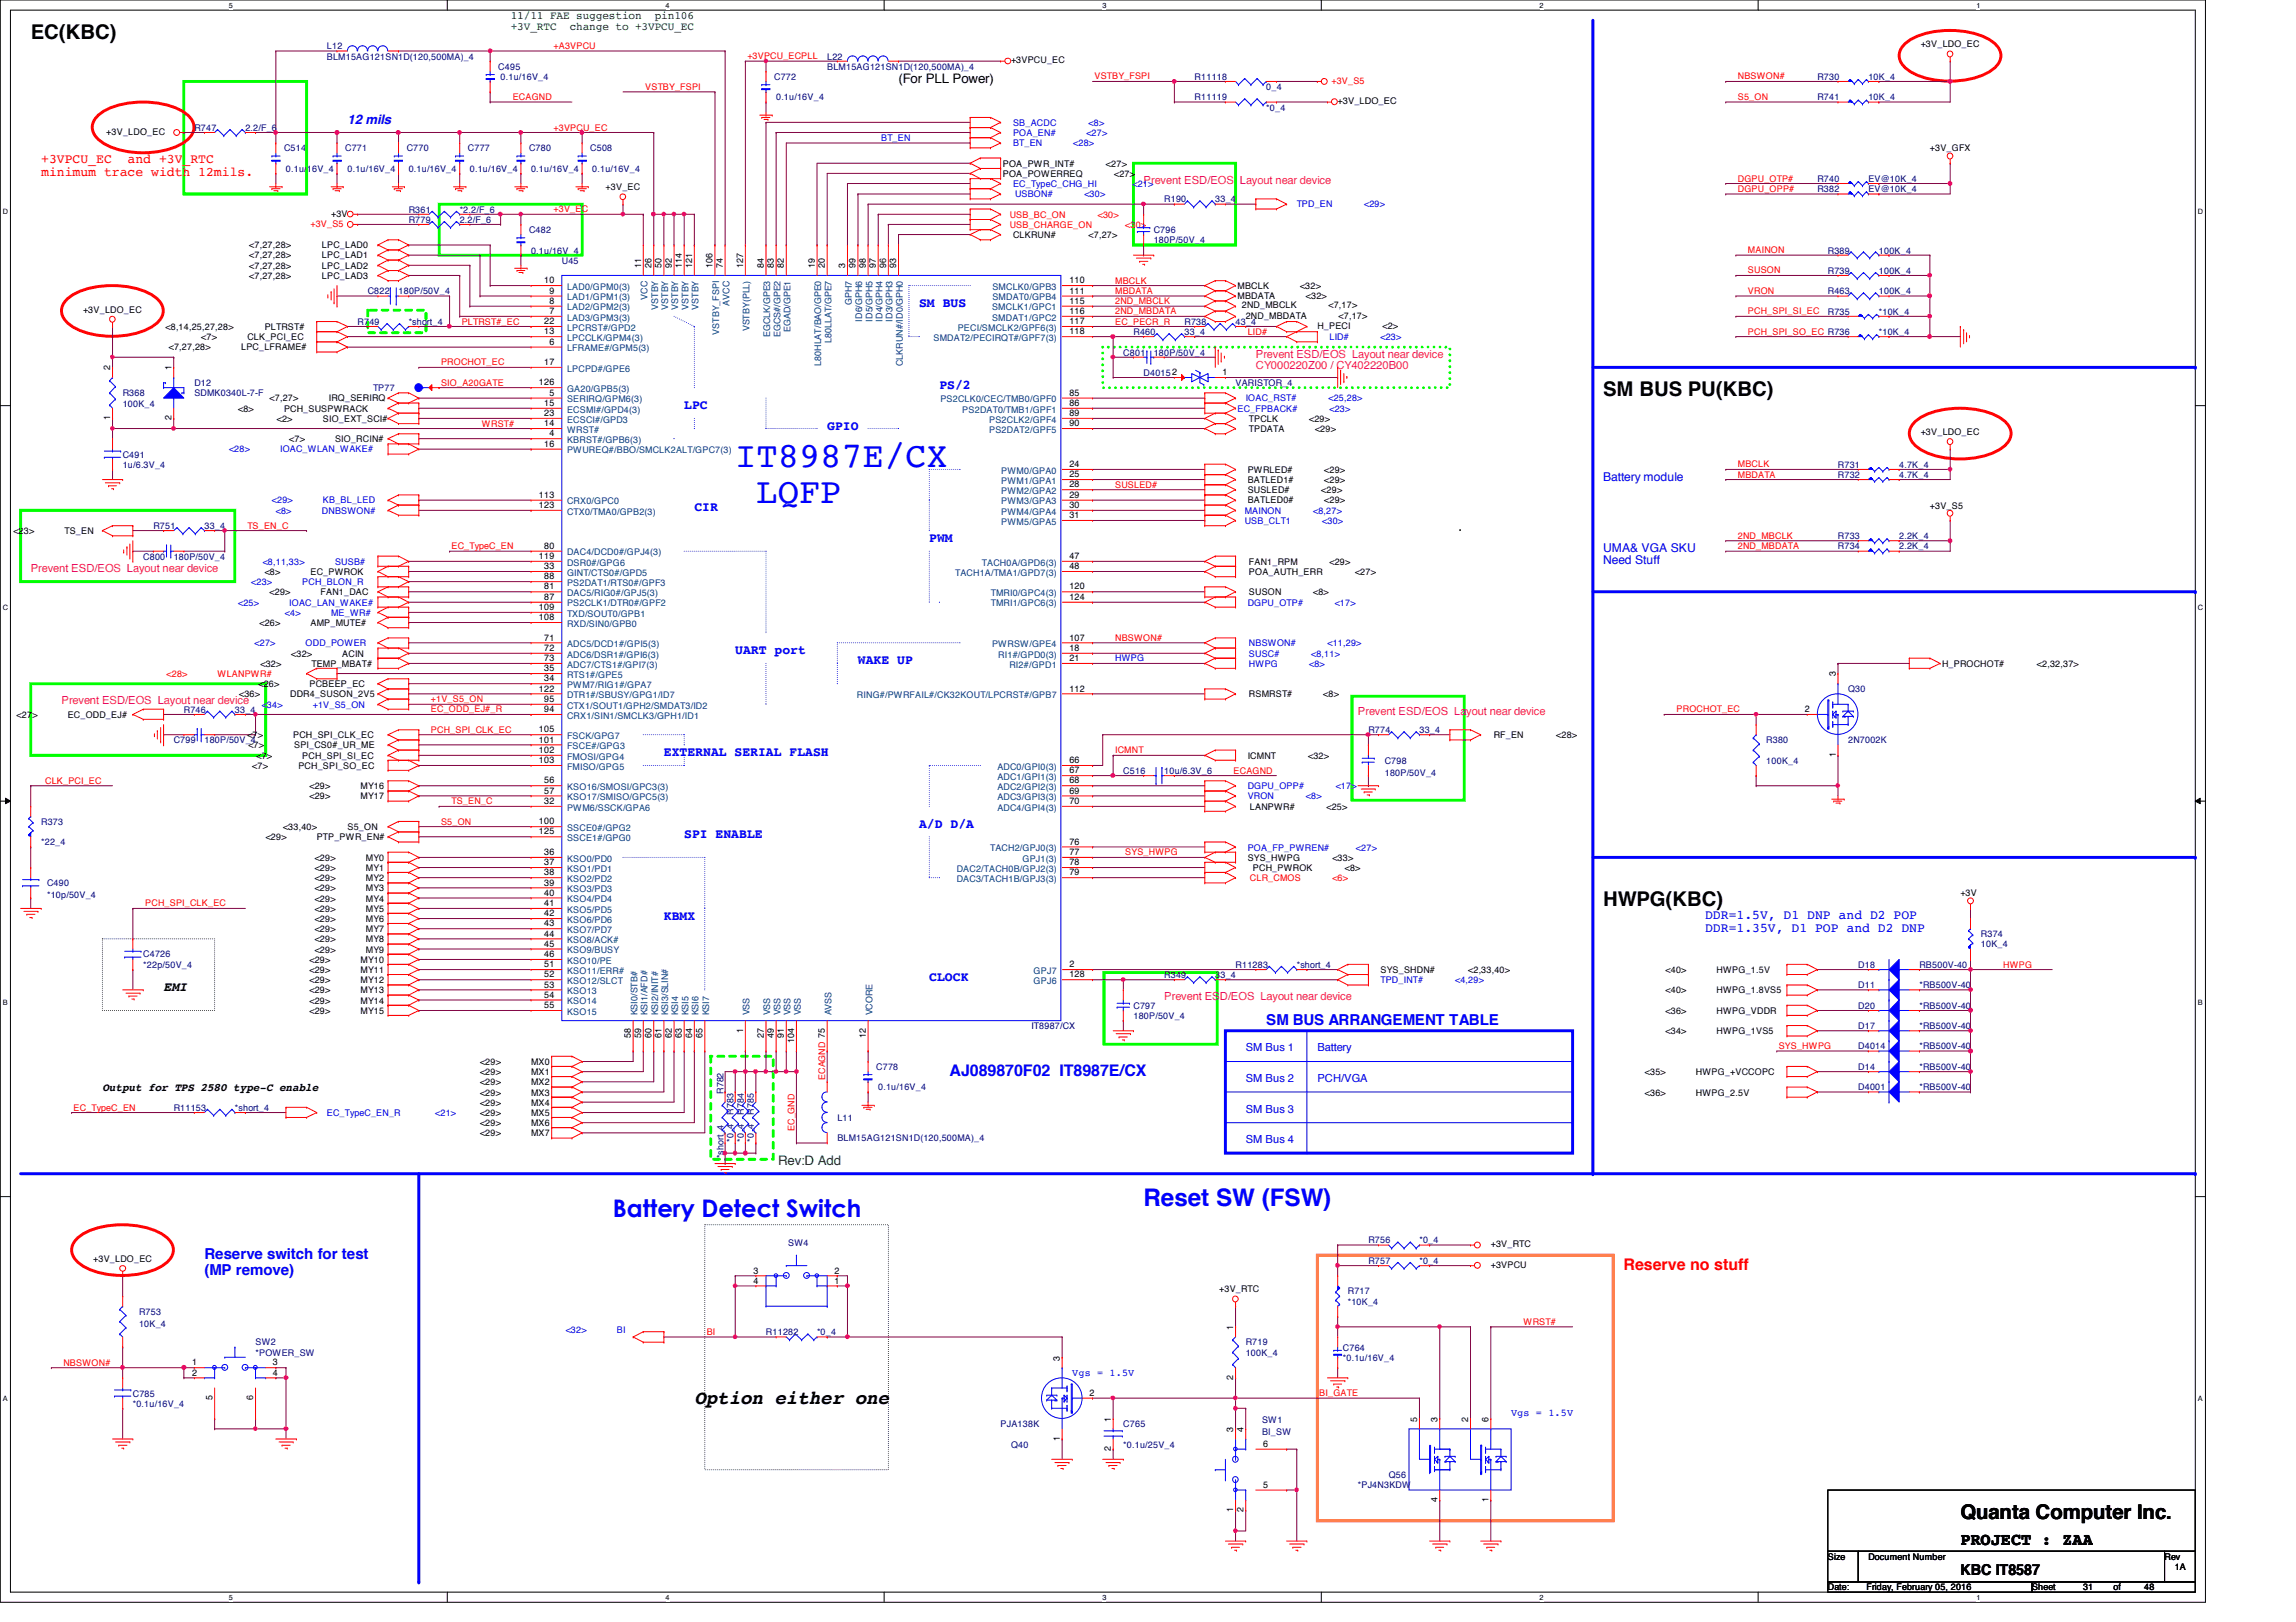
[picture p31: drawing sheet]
<svg xmlns="http://www.w3.org/2000/svg" width="297mm" height="210mm" viewBox="0 0 297 210" stroke-linecap="round" stroke-linejoin="round" font-family="sans-serif">
<defs><g id="words">
<g font-size="4.6" fill="#00f">
<text x="95.1" y="60.5">IT8987E/CX</text>
<text x="97.9" y="65.1">LQFP</text>
</g>
<g font-size="3.1" fill="#00f">
<text x="79.3" y="157.5">Battery Detect Switch</text>
<text x="148" y="156.1">Reset SW (FSW)</text>
</g>
<g font-size="2.6">
<text x="4" y="5">EC(KBC)</text>
<text x="207.4" y="51.3">SM BUS PU(KBC)</text>
<text x="207.4" y="117.3">HWPG(KBC)</text>
<text x="253.6" y="196.6">Quanta Computer Inc.</text>
</g>
<text font-size="2.5" x="89.8" y="181.7">Option either one</text>
<text font-size="2.2" x="253.6" y="200">PROJECT : ZAA</text>
<text font-size="2.1" fill="#00f" x="122.8" y="139.3">AJ089870F02 IT8987E/CX</text>
<text font-size="2.1" fill="#f00" x="210.1" y="164.3">Reserve no stuff</text>
<g font-size="1.9" fill="#00f">
<text x="163.8" y="132.6">SM BUS ARRANGEMENT TABLE</text>
<text x="26.5" y="162.9">Reserve switch for test</text>
<text x="26.5" y="165">(MP remove)</text>
</g>
<text font-size="1.9" x="253.6" y="203.9">KBC IT8587</text>
<g font-size="1.7">
<text x="116.2" y="10.8">(For PLL Power)</text>
<text x="21.2" y="128.2">EMI</text>
</g>
<g font-size="1.7" fill="#00f">
<text x="45" y="16.1">12 mils</text>
<text x="118.9" y="39.8">SM BUS</text>
<text x="88.5" y="53">LPC</text>
<text x="121.5" y="50.3">PS/2</text>
<text x="107" y="55.6">GPIO</text>
<text x="89.8" y="66.2">CIR</text>
<text x="120.2" y="70.1">PWM</text>
<text x="95.1" y="84.6">UART port</text>
<text x="111" y="86">WAKE UP</text>
<text x="85.9" y="97.8">EXTERNAL SERIAL FLASH</text>
<text x="118.9" y="107.1">A/D D/A</text>
<text x="88.5" y="108.4">SPI ENABLE</text>
<text x="85.9" y="119">KBMX</text>
<text x="220.6" y="118.9">DDR=1.5V, D1 DNP and D2 POP</text>
<text x="220.6" y="120.6">DDR=1.35V, D1 POP and D2 DNP</text>
<text x="120.2" y="126.9">CLOCK</text>
</g>
<g font-size="1.7" fill="#f00">
<text x="5.3" y="21.1">+3VPCU_EC</text>
<text x="5.3" y="22.8">minimum trace width 12mils.</text>
<text x="16.5" y="21.1">and +3V_RTC</text>
</g>
<text font-size="1.7" fill="#008000" x="100.7" y="150.7">Rev:D Add</text>
<g font-size="1.6" fill="#00f">
<text x="207.4" y="62.2">Battery module</text>
<text x="207.4" y="71.4">UMA&amp; VGA SKU</text>
<text x="207.4" y="73">Need Stuff</text>
</g>
<g font-size="1.4" fill="#008000">
<text x="66.1" y="2.5">11/11 FAE suggestion</text>
<text x="66.1" y="3.9">+3V_RTC</text>
<text x="73.7" y="3.9">change to +3VPCU_EC</text>
<text x="84.7" y="2.5">pin106</text>
</g>
<g font-size="1.4" fill="#ff0080">
<text x="148" y="23.8">Prevent ESD/EOS Layout near device</text>
<text x="162.5" y="46.3">Prevent ESD/EOS Layout near device</text>
<text x="162.5" y="47.8">CY000220Z00 / CY402220B00</text>
<text x="4" y="74">Prevent ESD/EOS Layout near device</text>
<text x="8" y="91.1">Prevent ESD/EOS Layout near device</text>
<text x="175.7" y="92.5">Prevent ESD/EOS Layout near device</text>
<text x="150.6" y="129.5">Prevent ESD/EOS Layout near device</text>
</g>
<g font-size="1.4" fill="#00f">
<text x="161.2" y="136.1">SM Bus 1</text>
<text x="170.4" y="136.1">Battery</text>
<text x="161.2" y="144">SM Bus 3</text>
<text x="161.2" y="140">SM Bus 2</text>
<text x="170.4" y="140">PCH/VGA</text>
<text x="161.2" y="148">SM Bus 4</text>
</g>
<text font-size="1.4" x="13.2" y="141.2">Output for TPS 2580 type-C enable</text>
<g font-size="1.3" fill="#00f">
<text x="138.7" y="178.1">Vgs = 1.5V</text>
<text x="195.5" y="183.3">Vgs = 1.5V</text>
</g>
<g font-size="1.2" fill="#000080">
<text x="42.3" y="6.4">L12</text>
<text x="42.3" y="7.7">BLM15AG121SN1D(120,500MA)_4</text>
<text x="64.5" y="9">C495</text>
<text x="64.8" y="10.3">0.1u/16V_4</text>
<text x="100.2" y="10.3">C772</text>
<text x="107" y="7.7">L22</text>
<text x="107" y="9">BLM15AG121SN1D(120,500MA)_4</text>
<text x="154.6" y="10.3">R11118</text>
<text x="163.8" y="11.6">0_4</text>
<text x="235.1" y="10.3">R730</text>
<text x="241.7" y="10.3">10K_4</text>
<text x="25.1" y="16.9">R747</text>
<text x="31.7" y="16.9">2.2/F_6</text>
<text x="100.4" y="13">0.1u/16V_4</text>
<text x="154.6" y="13">R11119</text>
<text x="163.8" y="14.3">*0_4</text>
<text x="235.1" y="13">R741</text>
<text x="241.7" y="13">10K_4</text>
<text x="36.7" y="19.6">C514</text>
<text x="37" y="22.2">0.1u/16V_4</text>
<text x="44.7" y="19.6">C771</text>
<text x="45" y="22.2">0.1u/16V_4</text>
<text x="52.6" y="19.6">C770</text>
<text x="52.9" y="22.2">0.1u/16V_4</text>
<text x="60.5" y="19.6">C777</text>
<text x="60.8" y="22.2">0.1u/16V_4</text>
<text x="68.4" y="19.6">C780</text>
<text x="68.7" y="22.2">0.1u/16V_4</text>
<text x="76.4" y="19.6">C508</text>
<text x="76.6" y="22.2">0.1u/16V_4</text>
<text x="235.1" y="23.5">R740</text>
<text x="241.7" y="23.5">EV@10K_4</text>
<text x="52.9" y="27.5">R361</text>
<text x="52.9" y="28.8">R779</text>
<text x="59.5" y="27.5">*2.2/F_6</text>
<text x="59.5" y="28.8">2.2/F_6</text>
<text x="150.6" y="26.2">R190</text>
<text x="157.2" y="26.2">33_4</text>
<text x="235.1" y="24.8">R382</text>
<text x="241.7" y="24.8">EV@10K_4</text>
<text x="68.4" y="30.1">C482</text>
<text x="68.7" y="32.8">0.1u/16V_4</text>
<text x="72.7" y="34.1">U45</text>
<text x="149.3" y="30.1">C796</text>
<text x="149.3" y="31.5">180P/50V_4</text>
<text x="236.5" y="35.4">R739</text>
<text x="236.5" y="32.8">R389</text>
<text x="243.1" y="35.4">100K_4</text>
<text x="243.1" y="32.8">100K_4</text>
<text x="47.6" y="38.1">C822</text>
<text x="51.6" y="38.1">180P/50V_4</text>
<text x="236.5" y="38.1">R463</text>
<text x="236.5" y="40.7">R735</text>
<text x="243.1" y="38.1">100K_4</text>
<text x="243.1" y="40.7">*10K_4</text>
<text x="46.3" y="42">R749</text>
<text x="52.9" y="42">*short_4</text>
<text x="145.3" y="46">C801</text>
<text x="146.6" y="43.3">R460</text>
<text x="149.3" y="46">180P/50V_4</text>
<text x="153.2" y="42">R738</text>
<text x="153.2" y="43.3">33_4</text>
<text x="159.8" y="42">43_4</text>
<text x="243.1" y="43.3">*10K_4</text>
<text x="15.9" y="51.3">R368</text>
<text x="15.9" y="52.6">100K_4</text>
<text x="25.1" y="50">D12</text>
<text x="25.1" y="51.3">SDMK0340L-7-F</text>
<text x="48.3" y="50.6">TP77</text>
<text x="148" y="48.6">D40152</text>
<text x="159.8" y="50">VARISTOR_4</text>
<text x="15.9" y="59.2">C491</text>
<text x="15.9" y="60.5">1u/6.3V_4</text>
<text x="237.8" y="61.8">R732</text>
<text x="237.8" y="60.5">R731</text>
<text x="245.7" y="61.8">4.7K_4</text>
<text x="245.7" y="60.5">4.7K_4</text>
<text x="19.9" y="68.5">R751</text>
<text x="26.5" y="68.5">33_4</text>
<text x="237.8" y="71.1">R734</text>
<text x="237.8" y="69.8">R733</text>
<text x="245.7" y="71.1">2.2K_4</text>
<text x="245.7" y="69.8">2.2K_4</text>
<text x="18.5" y="72.4">C800</text>
<text x="22.5" y="72.4">180P/50V_4</text>
<text x="239.1" y="89.6">Q30</text>
<text x="23.8" y="92.2">R746</text>
<text x="30.4" y="92.2">33_4</text>
<text x="177" y="94.9">R774</text>
<text x="183.6" y="94.9">33_4</text>
<text x="22.5" y="96.2">C799</text>
<text x="26.5" y="96.2">180P/50V_4</text>
<text x="145.3" y="100.2">C516</text>
<text x="150.6" y="100.2">10u/6.3V_6</text>
<text x="179.2" y="98.8">C798</text>
<text x="179.2" y="100.4">180P/50V_4</text>
<text x="228.5" y="96.2">R380</text>
<text x="228.5" y="98.8">100K_4</text>
<text x="239.1" y="96.2">2N7002K</text>
<text x="5.3" y="106.8">R373</text>
<text x="5.3" y="109.4">*22_4</text>
<text x="6.1" y="114.7">C490</text>
<text x="6.1" y="116.2">*10p/50V_4</text>
<text x="18.5" y="123.9">C4726</text>
<text x="18.5" y="125.3">*22p/50V_4</text>
<text x="159.8" y="125.3">R11283</text>
<text x="167.8" y="125.3">*short_4</text>
<text x="240.4" y="125.3">D18</text>
<text x="248.3" y="125.3">RB500V-40</text>
<text x="256.3" y="121.3">R374</text>
<text x="256.3" y="122.6">10K_4</text>
<text x="146.6" y="130.5">C797</text>
<text x="146.6" y="131.9">180P/50V_4</text>
<text x="150.6" y="126.6">R349</text>
<text x="157.2" y="126.6">33_4</text>
<text x="240.4" y="127.9">D11</text>
<text x="240.4" y="130.5">D20</text>
<text x="248.3" y="127.9">*RB500V-40</text>
<text x="248.3" y="130.5">*RB500V-40</text>
<text x="133.4" y="133.2">IT8987/CX</text>
<text x="240.4" y="135.8">D4014</text>
<text x="240.4" y="133.2">D17</text>
<text x="248.3" y="133.2">*RB500V-40</text>
<text x="248.3" y="135.8">*RB500V-40</text>
<text x="22.5" y="143.7">R11153</text>
<text x="30.4" y="143.7">*short_4</text>
<text x="93.6" y="141.6" transform="rotate(-90 93.6 141.6)">R782</text>
<text x="113.4" y="138.5">C778</text>
<text x="113.6" y="141.1">0.1u/16V_4</text>
<text x="240.4" y="138.5">D14</text>
<text x="240.4" y="141.1">D4001</text>
<text x="248.3" y="138.5">*RB500V-40</text>
<text x="248.3" y="141.1">*RB500V-40</text>
<text x="93.6" y="149.9" transform="rotate(-90 93.6 149.9)">*short_4</text>
<text x="94.9" y="147.8" transform="rotate(-90 94.9 147.8)">*0_4</text>
<text x="94.9" y="144.2" transform="rotate(-90 94.9 144.2)">R783</text>
<text x="96.2" y="147.8" transform="rotate(-90 96.2 147.8)">*0_4</text>
<text x="96.2" y="144.2" transform="rotate(-90 96.2 144.2)">R784</text>
<text x="97.5" y="147.8" transform="rotate(-90 97.5 147.8)">*0_4</text>
<text x="97.5" y="144.2" transform="rotate(-90 97.5 144.2)">R785</text>
<text x="108.3" y="145.1">L11</text>
<text x="108.3" y="147.7">BLM15AG121SN1D(120,500MA)_4</text>
<text x="102" y="161.3">SW4</text>
<text x="177" y="160.9">R756</text>
<text x="183.6" y="160.9">*0_4</text>
<text x="174.4" y="167.5">R717</text>
<text x="177" y="163.5">R757</text>
<text x="183.6" y="163.5">*0_4</text>
<text x="18" y="170.1">R753</text>
<text x="18" y="171.7">10K_4</text>
<text x="99.1" y="172.8">R11282</text>
<text x="105.7" y="172.8">*0_4</text>
<text x="174.4" y="168.8">*10K_4</text>
<text x="33.1" y="174.1">SW2</text>
<text x="33.1" y="175.4">*POWER_SW</text>
<text x="161.2" y="174.1">R719</text>
<text x="161.2" y="175.4">100K_4</text>
<text x="173.7" y="176.1">*0.1u/16V_4</text>
<text x="173.7" y="174.8">C764</text>
<text x="17.2" y="180.7">C785</text>
<text x="17.2" y="182">*0.1u/16V_4</text>
<text x="129.5" y="184.7">PJA138K</text>
<text x="145.3" y="184.7">C765</text>
<text x="163.3" y="184.1">SW1</text>
<text x="163.3" y="185.8">BI_SW</text>
<text x="130.8" y="187.3">Q40</text>
<text x="145.3" y="187.3">*0.1u/25V_4</text>
<text x="179.7" y="191.3">Q56</text>
<text x="175.7" y="192.6">*PJ4N3KDW</text>
</g>
<g font-size="1.2" fill="#f00">
<text x="71.6" y="6.3">+A3VPCU</text>
<text x="83.5" y="11.6">VSTBY_FSPI</text>
<text x="96.7" y="7.7">+3VPCU_ECPLL</text>
<text x="141.6" y="10.3">VSTBY_FSPI</text>
<text x="172.3" y="10.9">+3V_S5</text>
<text x="224.8" y="10.3">NBSWON#</text>
<text x="66.3" y="13">ECAGND</text>
<text x="71.6" y="16.9">+3VPCU_EC</text>
<text x="224.8" y="13">S5_ON</text>
<text x="224.8" y="23.5">DGPU_OTP#</text>
<text x="40.2" y="29.3">+3V_S5</text>
<text x="71.6" y="27.5">+3V_EC</text>
<text x="130.6" y="29.5">USB_CHARGE_ON</text>
<text x="130.6" y="28.2">USB_BC_ON</text>
<text x="142" y="28.2">&lt;30&gt;</text>
<text x="145.6" y="29.5">&lt;30&gt;</text>
<text x="224.8" y="24.8">DGPU_OPP#</text>
<text x="226.1" y="35.4">SUSON</text>
<text x="226.1" y="32.8">MAINON</text>
<text x="59.7" y="42">PLTRST#_EC</text>
<text x="144.3" y="38.1">MBDATA</text>
<text x="144.3" y="39.4">2ND_MBCLK</text>
<text x="144.3" y="36.7">MBCLK</text>
<text x="144.3" y="40.7">2ND_MBDATA</text>
<text x="144.3" y="42">EC_PECR_R</text>
<text x="226.1" y="40.7">PCH_SPI_SI_EC</text>
<text x="226.1" y="38.1">VRON</text>
<text x="57.1" y="47.3">PROCHOT_EC</text>
<text x="161.4" y="43.3">LID#</text>
<text x="226.1" y="43.3">PCH_SPI_SO_EC R736</text>
<text x="57.1" y="49.9">SIO_A20GATE</text>
<text x="62.4" y="55.2">WRST#</text>
<text x="144.3" y="63.1">SUSLED#</text>
<text x="224.8" y="61.8">MBDATA</text>
<text x="224.8" y="60.5">MBCLK</text>
<text x="32" y="68.4">TS_EN_C</text>
<text x="58.4" y="71.1">EC_TypeC_EN</text>
<text x="224.8" y="69.7">2ND_MBCLK</text>
<text x="224.8" y="71.1">2ND_MBDATA</text>
<text x="144.3" y="82.9">NBSWON#</text>
<text x="21.5" y="87.6">&lt;28&gt;</text>
<text x="28.1" y="87.6">WLANPWR#</text>
<text x="55.7" y="92.2">EC_ODD_EJ#_R</text>
<text x="55.7" y="90.9">+1V_S5_ON</text>
<text x="55.7" y="94.8">PCH_SPI_CLK_EC</text>
<text x="216.9" y="92.2">PROCHOT_EC</text>
<text x="5.8" y="101.4">CLK_PCI_EC</text>
<text x="144.3" y="97.5">ICMNT</text>
<text x="159.6" y="100.1">ECAGND</text>
<text x="57.1" y="106.7">S5_ON</text>
<text x="58.4" y="104.1">TS_EN_C</text>
<text x="145.6" y="110.7">SYS_HWPG</text>
<text x="18.8" y="117.3">PCH_SPI_CLK_EC</text>
<text x="161.7" y="114">CLR_CMOS</text>
<text x="172.4" y="114">&lt;6&gt;</text>
<text x="259.2" y="125.2">HWPG</text>
<text x="230.1" y="135.8">SYS_HWPG</text>
<text x="9.5" y="143.7">EC_TypeC_EN</text>
<text x="106.8" y="139.7" transform="rotate(-90 106.8 139.7)">ECAGND 75</text>
<text x="102.8" y="146.3" transform="rotate(-90 102.8 146.3)">EC_GND</text>
<text x="91.4" y="172.8">BI</text>
<text x="197.1" y="171.4">WRST#</text>
<text x="8.2" y="176.7">NBSWON#</text>
<text x="170.7" y="180.7">BI_GATE</text>
</g>
<g font-size="1.2">
<text x="130.8" y="8.2">+3VPCU_EC</text>
<text x="248.5" y="6.1">+3V_LDO_EC</text>
<text x="13.8" y="17.5">+3V_LDO_EC</text>
<text x="173.1" y="13.5">+3V_LDO_EC</text>
<text x="129.7" y="21.5">POA_PWR_INT#</text>
<text x="129.7" y="22.9">POA_POWERREQ</text>
<text x="143.1" y="21.5">&lt;27&gt;</text>
<text x="144.1" y="22.9">&lt;27&gt;</text>
<text x="249.7" y="19.6">+3V_GFX</text>
<text x="42.8" y="28">+3V</text>
<text x="78.4" y="24.6">+3V_EC</text>
<text x="32.3" y="33.4">&lt;7,27,28&gt;</text>
<text x="32.3" y="32.1">&lt;7,27,28&gt;</text>
<text x="32.3" y="34.8">&lt;7,27,28&gt;</text>
<text x="41.7" y="33.4">LPC_LAD1</text>
<text x="41.7" y="32.1">LPC_LAD0</text>
<text x="41.7" y="34.8">LPC_LAD2</text>
<text x="82.9" y="34.7" transform="rotate(-90 82.9 34.7)">11</text>
<text x="84.3" y="34.7" transform="rotate(-90 84.3 34.7)">26</text>
<text x="85.6" y="34.7" transform="rotate(-90 85.6 34.7)">50</text>
<text x="86.9" y="34.7" transform="rotate(-90 86.9 34.7)">92</text>
<text x="88.2" y="34.7" transform="rotate(-90 88.2 34.7)">114</text>
<text x="89.5" y="34.7" transform="rotate(-90 89.5 34.7)">121</text>
<text x="92.2" y="34.7" transform="rotate(-90 92.2 34.7)">106</text>
<text x="93.5" y="34.7" transform="rotate(-90 93.5 34.7)">74</text>
<text x="96.1" y="34.7" transform="rotate(-90 96.1 34.7)">127</text>
<text x="98.8" y="34.7" transform="rotate(-90 98.8 34.7)">84</text>
<text x="100.1" y="34.7" transform="rotate(-90 100.1 34.7)">83</text>
<text x="101.4" y="34.7" transform="rotate(-90 101.4 34.7)">82</text>
<text x="105.4" y="34.7" transform="rotate(-90 105.4 34.7)">19</text>
<text x="106.7" y="34.7" transform="rotate(-90 106.7 34.7)">20</text>
<text x="109.3" y="34.7" transform="rotate(-90 109.3 34.7)">3</text>
<text x="110.7" y="34.7" transform="rotate(-90 110.7 34.7)">99</text>
<text x="112" y="34.7" transform="rotate(-90 112 34.7)">98</text>
<text x="113.3" y="34.7" transform="rotate(-90 113.3 34.7)">97</text>
<text x="114.6" y="34.7" transform="rotate(-90 114.6 34.7)">96</text>
<text x="115.9" y="34.7" transform="rotate(-90 115.9 34.7)">93</text>
<text x="131.1" y="30.8">CLKRUN#</text>
<text x="140.8" y="30.8">&lt;7,27&gt;</text>
<text x="10.7" y="40.5">+3V_LDO_EC</text>
<text x="32.3" y="36.1">&lt;7,27,28&gt;</text>
<text x="41.7" y="36.1">LPC_LAD3</text>
<text x="70.4" y="36.7">10</text>
<text x="70.4" y="42">22</text>
<text x="71.1" y="38">9</text>
<text x="71.1" y="39.3">8</text>
<text x="71.1" y="40.6">7</text>
<text x="138.3" y="36.7">110</text>
<text x="138.3" y="39.3">115</text>
<text x="138.3" y="38">111</text>
<text x="138.3" y="40.6">116</text>
<text x="138.3" y="42">117</text>
<text x="160.1" y="37.4">MBCLK</text>
<text x="160.1" y="38.7">MBDATA</text>
<text x="160.7" y="39.9">2ND_MBCLK</text>
<text x="161.2" y="41.2">2ND_MBDATA</text>
<text x="168.2" y="37.4">&lt;32&gt;</text>
<text x="168.9" y="38.7">&lt;32&gt;</text>
<text x="171.9" y="39.9">&lt;7,17&gt;</text>
<text x="173.2" y="41.2">&lt;7,17&gt;</text>
<text x="14.3" y="47.9" transform="rotate(-90 14.3 47.9)">2</text>
<text x="21.4" y="42.7">&lt;8,14,25,27,28&gt;</text>
<text x="21.8" y="45.3">&lt;7,27,28&gt;</text>
<text x="22.2" y="47.9" transform="rotate(-90 22.2 47.9)">1</text>
<text x="26" y="44">&lt;7&gt;</text>
<text x="31.2" y="45.3">LPC_LFRAME#</text>
<text x="32" y="44">CLK_PCI_EC</text>
<text x="34.2" y="42.7">PLTRST#</text>
<text x="70.4" y="43.3">13</text>
<text x="70.4" y="47.2">17</text>
<text x="71.1" y="44.6">6</text>
<text x="138.3" y="43.3">118</text>
<text x="170.4" y="42.5">H_PECI</text>
<text x="178.9" y="42.5">&lt;2&gt;</text>
<text x="30.8" y="53.3">&lt;8&gt;</text>
<text x="34.9" y="51.9">&lt;7,27&gt;</text>
<text x="36.7" y="53.3">PCH_SUSPWRACK</text>
<text x="42.5" y="51.9">IRQ_SERIRQ</text>
<text x="69.7" y="49.9">126</text>
<text x="70.4" y="52.5">15</text>
<text x="70.4" y="53.8">23</text>
<text x="71.1" y="51.2">5</text>
<text x="138.3" y="51.2">85</text>
<text x="138.3" y="52.5">86</text>
<text x="138.3" y="53.8">89</text>
<text x="158.2" y="48.6">1</text>
<text x="14.3" y="54.4" transform="rotate(-90 14.3 54.4)">1</text>
<text x="22.2" y="54.4" transform="rotate(-90 22.2 54.4)">2</text>
<text x="35.8" y="54.6">&lt;2&gt;</text>
<text x="37.4" y="57.2">&lt;7&gt;</text>
<text x="41.8" y="54.6">SIO_EXT_SCI#</text>
<text x="43.3" y="57.2">SIO_RCIN#</text>
<text x="70.4" y="55.2">14</text>
<text x="70.4" y="57.8">16</text>
<text x="71.1" y="56.5">4</text>
<text x="138.3" y="55.2">90</text>
<text x="161.6" y="55.9">TPDATA</text>
<text x="161.6" y="54.6">TPCLK</text>
<text x="169.4" y="54.6">&lt;29&gt;</text>
<text x="170.1" y="55.9">&lt;29&gt;</text>
<text x="248.5" y="56.3">+3V_LDO_EC</text>
<text x="69.7" y="65.7">123</text>
<text x="69.7" y="64.4">113</text>
<text x="138.3" y="60.5">24</text>
<text x="138.3" y="61.8">25</text>
<text x="138.3" y="63.1">28</text>
<text x="138.3" y="64.4">29</text>
<text x="138.3" y="65.7">30</text>
<text x="161.4" y="62.5">BATLED1#</text>
<text x="161.4" y="61.2">PWRLED#</text>
<text x="161.4" y="63.8">SUSLED#</text>
<text x="161.4" y="65.2">BATLED0#</text>
<text x="170.9" y="63.8">&lt;29&gt;</text>
<text x="171.3" y="61.2">&lt;29&gt;</text>
<text x="171.3" y="62.5">&lt;29&gt;</text>
<text x="171.3" y="65.2">&lt;29&gt;</text>
<text x="249.7" y="65.8">+3V_S5</text>
<text x="1.7" y="69.1">&lt;23&gt;</text>
<text x="8.3" y="69.1">TS_EN</text>
<text x="70.4" y="71">80</text>
<text x="138.3" y="67.1">31</text>
<text x="34.2" y="74.4">&lt;8&gt;</text>
<text x="34.9" y="77">&lt;29&gt;</text>
<text x="40.2" y="74.4">EC_PWROK</text>
<text x="41.5" y="77">FAN1_DAC</text>
<text x="69.7" y="72.3">119</text>
<text x="70.4" y="77.6">87</text>
<text x="70.4" y="75">88</text>
<text x="70.4" y="73.7">33</text>
<text x="70.4" y="76.3">81</text>
<text x="138.3" y="76.3">120</text>
<text x="138.3" y="77.6">124</text>
<text x="138.3" y="72.3">47</text>
<text x="138.3" y="73.7">48</text>
<text x="161.6" y="74.4">POA_AUTH_ERR</text>
<text x="161.6" y="73.1">FAN1_RPM</text>
<text x="161.6" y="77">SUSON</text>
<text x="169.9" y="77">&lt;8&gt;</text>
<text x="172" y="73.1">&lt;29&gt;</text>
<text x="175.3" y="74.4">&lt;27&gt;</text>
<text x="33.6" y="81">&lt;26&gt;</text>
<text x="40.2" y="81">AMP_MUTE#</text>
<text x="69.7" y="79">109</text>
<text x="69.7" y="80.3">108</text>
<text x="70.4" y="82.9">71</text>
<text x="138.3" y="82.9">107</text>
<text x="33.4" y="88.9">&lt;26&gt;</text>
<text x="33.7" y="86.3">&lt;32&gt;</text>
<text x="37.7" y="85">&lt;32&gt;</text>
<text x="40" y="88.9">PCBEEP_EC</text>
<text x="40.3" y="86.3">TEMP_MBAT#</text>
<text x="44.3" y="85">ACIN</text>
<text x="69.7" y="89.5">122</text>
<text x="70.4" y="86.9">35</text>
<text x="70.4" y="88.2">34</text>
<text x="70.4" y="84.2">72</text>
<text x="70.4" y="85.6">73</text>
<text x="138.3" y="84.2">18</text>
<text x="138.3" y="85.6">21</text>
<text x="138.3" y="89.5">112</text>
<text x="237.5" y="87.5" transform="rotate(-90 237.5 87.5)">3</text>
<text x="251.2" y="86.3">H_PROCHOT#</text>
<text x="263.5" y="86.3">&lt;2,32,37&gt;</text>
<text x="2.2" y="92.9">&lt;27&gt;</text>
<text x="8.8" y="92.9">EC_ODD_EJ#</text>
<text x="30.9" y="90.3">&lt;36&gt;</text>
<text x="32" y="95.5">&lt;7&gt;</text>
<text x="37.5" y="90.3">DDR4_SUSON_2V5</text>
<text x="37.9" y="95.5">PCH_SPI_CLK_EC</text>
<text x="69.7" y="94.8">105</text>
<text x="70.4" y="92.2">94</text>
<text x="70.4" y="90.8">95</text>
<text x="161.6" y="90.3">RSMRST#</text>
<text x="171.2" y="90.3">&lt;8&gt;</text>
<text x="193.2" y="95.5">RF_EN</text>
<text x="201.3" y="95.5">&lt;28&gt;</text>
<text x="233.5" y="92.2">2</text>
<text x="32.1" y="96.9">&lt;7&gt;</text>
<text x="32.6" y="99.5">&lt;7&gt;</text>
<text x="33.2" y="98.2">&lt;7&gt;</text>
<text x="38.1" y="96.9">SPI_CS0#_UR_ME</text>
<text x="38.6" y="99.5">PCH_SPI_SO_EC</text>
<text x="39.1" y="98.2">PCH_SPI_SI_EC</text>
<text x="69.7" y="96.1">101</text>
<text x="69.7" y="97.5">102</text>
<text x="69.7" y="98.8">103</text>
<text x="70.4" y="101.4">56</text>
<text x="138.3" y="98.8">66</text>
<text x="138.3" y="100.1">67</text>
<text x="138.3" y="101.4">68</text>
<text x="161.4" y="98.2">ICMNT</text>
<text x="169.2" y="98.2">&lt;32&gt;</text>
<text x="237.5" y="98" transform="rotate(-90 237.5 98)">1</text>
<text x="36.6" y="107.4">&lt;33,40&gt;</text>
<text x="40" y="102.2">&lt;29&gt;</text>
<text x="40" y="103.5">&lt;29&gt;</text>
<text x="45" y="107.4">S5_ON</text>
<text x="46.6" y="102.2">MY16</text>
<text x="46.6" y="103.5">MY17</text>
<text x="69.7" y="106.7">100</text>
<text x="69.7" y="108">125</text>
<text x="70.4" y="102.7">57</text>
<text x="70.4" y="104.1">32</text>
<text x="138.3" y="102.7">69</text>
<text x="138.3" y="104.1">70</text>
<text x="161.7" y="104.8">LANPWR#</text>
<text x="171.6" y="104.8">&lt;25&gt;</text>
<text x="34.4" y="108.8">&lt;29&gt;</text>
<text x="40.7" y="111.4">&lt;29&gt;</text>
<text x="40.7" y="112.7">&lt;29&gt;</text>
<text x="41" y="108.8">PTP_PWR_EN#</text>
<text x="47.3" y="111.4">MY0</text>
<text x="47.3" y="112.7">MY1</text>
<text x="70.4" y="110.7">36</text>
<text x="70.4" y="112">37</text>
<text x="70.4" y="113.3">38</text>
<text x="138.3" y="113.3">79</text>
<text x="138.3" y="112">78</text>
<text x="138.3" y="110.7">77</text>
<text x="138.3" y="109.3">76</text>
<text x="161.4" y="111.4">SYS_HWPG</text>
<text x="162.1" y="112.7">PCH_PWROK</text>
<text x="172.4" y="111.4">&lt;33&gt;</text>
<text x="174" y="112.7">&lt;8&gt;</text>
<text x="40.7" y="114">&lt;29&gt;</text>
<text x="40.7" y="115.4">&lt;29&gt;</text>
<text x="40.7" y="116.7">&lt;29&gt;</text>
<text x="40.7" y="118">&lt;29&gt;</text>
<text x="40.7" y="119.3">&lt;29&gt;</text>
<text x="47.3" y="114">MY2</text>
<text x="47.3" y="115.4">MY3</text>
<text x="47.3" y="116.7">MY4</text>
<text x="47.3" y="118">MY5</text>
<text x="47.3" y="119.3">MY6</text>
<text x="70.4" y="114.6">39</text>
<text x="70.4" y="115.9">40</text>
<text x="70.4" y="117.3">41</text>
<text x="70.4" y="118.6">42</text>
<text x="70.4" y="119.9">43</text>
<text x="253.6" y="116">+3V</text>
<text x="40" y="124.6">&lt;29&gt;</text>
<text x="40" y="125.9">&lt;29&gt;</text>
<text x="40.7" y="120.6">&lt;29&gt;</text>
<text x="40.7" y="122">&lt;29&gt;</text>
<text x="40.7" y="123.3">&lt;29&gt;</text>
<text x="46.6" y="124.6">MY10</text>
<text x="46.6" y="125.9">MY11</text>
<text x="47.3" y="120.6">MY7</text>
<text x="47.3" y="122">MY8</text>
<text x="47.3" y="123.3">MY9</text>
<text x="70.4" y="121.2">44</text>
<text x="70.4" y="122.5">45</text>
<text x="70.4" y="123.9">46</text>
<text x="70.4" y="125.2">51</text>
<text x="138.3" y="125.2">2</text>
<text x="178.6" y="125.9">SYS_SHDN#</text>
<text x="189.9" y="125.9">&lt;2,33,40&gt;</text>
<text x="215.5" y="125.9">&lt;40&gt;</text>
<text x="222.1" y="125.9">HWPG_1.5V</text>
<text x="40" y="127.2">&lt;29&gt;</text>
<text x="40" y="129.9">&lt;29&gt;</text>
<text x="40" y="131.2">&lt;29&gt;</text>
<text x="40" y="128.6">&lt;29&gt;</text>
<text x="46.6" y="127.2">MY12</text>
<text x="46.6" y="129.9">MY14</text>
<text x="46.6" y="131.2">MY15</text>
<text x="46.6" y="128.6">MY13</text>
<text x="70.4" y="126.5">52</text>
<text x="70.4" y="127.8">53</text>
<text x="70.4" y="129.1">54</text>
<text x="70.4" y="130.5">55</text>
<text x="138.3" y="126.5">128</text>
<text x="215.5" y="131.2">&lt;36&gt;</text>
<text x="215.5" y="128.6">&lt;40&gt;</text>
<text x="222.1" y="131.2">HWPG_VDDR</text>
<text x="222.1" y="128.6">HWPG_1.8VS5</text>
<text x="62.1" y="137.8">&lt;29&gt;</text>
<text x="68.7" y="137.8">MX0</text>
<text x="81.6" y="134.3" transform="rotate(-90 81.6 134.3)">58</text>
<text x="82.9" y="134.3" transform="rotate(-90 82.9 134.3)">59</text>
<text x="84.3" y="134.3" transform="rotate(-90 84.3 134.3)">60</text>
<text x="85.6" y="134.3" transform="rotate(-90 85.6 134.3)">61</text>
<text x="86.9" y="134.3" transform="rotate(-90 86.9 134.3)">62</text>
<text x="88.2" y="134.3" transform="rotate(-90 88.2 134.3)">63</text>
<text x="89.5" y="134.3" transform="rotate(-90 89.5 134.3)">64</text>
<text x="90.9" y="134.3" transform="rotate(-90 90.9 134.3)">65</text>
<text x="96.1" y="133.6" transform="rotate(-90 96.1 133.6)">1</text>
<text x="98.8" y="134.3" transform="rotate(-90 98.8 134.3)">27</text>
<text x="100.1" y="134.3" transform="rotate(-90 100.1 134.3)">49</text>
<text x="101.4" y="134.3" transform="rotate(-90 101.4 134.3)">91</text>
<text x="102.7" y="134.9" transform="rotate(-90 102.7 134.9)">104</text>
<text x="112" y="134.3" transform="rotate(-90 112 134.3)">12</text>
<text x="215.5" y="133.8">&lt;34&gt;</text>
<text x="222.1" y="133.8">HWPG_1VS5</text>
<text x="62.1" y="143.1">&lt;29&gt;</text>
<text x="62.1" y="141.8">&lt;29&gt;</text>
<text x="62.1" y="140.4">&lt;29&gt;</text>
<text x="62.1" y="139.1">&lt;29&gt;</text>
<text x="68.7" y="143.1">MX4</text>
<text x="68.7" y="141.8">MX3</text>
<text x="68.7" y="140.4">MX2</text>
<text x="68.7" y="139.1">MX1</text>
<text x="212.8" y="139.1">&lt;35&gt;</text>
<text x="212.8" y="141.8">&lt;36&gt;</text>
<text x="219.4" y="139.1">HWPG_+VCCOPC</text>
<text x="219.4" y="141.8">HWPG_2.5V</text>
<text x="62.1" y="147">&lt;29&gt;</text>
<text x="62.1" y="145.7">&lt;29&gt;</text>
<text x="62.1" y="144.4">&lt;29&gt;</text>
<text x="68.7" y="147">MX7</text>
<text x="68.7" y="145.7">MX6</text>
<text x="68.7" y="144.4">MX5</text>
<text x="192.9" y="161.4">+3V_RTC</text>
<text x="12.1" y="163.3">+3V_LDO_EC</text>
<text x="97.5" y="164.8">3</text>
<text x="97.5" y="166.1">4</text>
<text x="107.9" y="166.1">1</text>
<text x="107.9" y="164.8">2</text>
<text x="157.7" y="167.3">+3V_RTC</text>
<text x="192.9" y="164.1">+3VPCU</text>
<text x="159.6" y="172.1" transform="rotate(-90 159.6 172.1)">1</text>
<text x="24.8" y="176.7">1</text>
<text x="24.8" y="178">2</text>
<text x="35.3" y="178">4</text>
<text x="35.3" y="176.7">3</text>
<text x="137.1" y="176.1" transform="rotate(-90 137.1 176.1)">3</text>
<text x="159.6" y="178.6" transform="rotate(-90 159.6 178.6)">2</text>
<text x="27.5" y="181.2" transform="rotate(-90 27.5 181.2)">5</text>
<text x="32.8" y="181.2" transform="rotate(-90 32.8 181.2)">6</text>
<text x="141" y="180.6">2</text>
<text x="143.7" y="184" transform="rotate(-90 143.7 184)">1</text>
<text x="159.6" y="185.3" transform="rotate(-90 159.6 185.3)">3</text>
<text x="160.9" y="185.3" transform="rotate(-90 160.9 185.3)">4</text>
<text x="183.3" y="184" transform="rotate(-90 183.3 184)">5</text>
<text x="186" y="184" transform="rotate(-90 186 184)">3</text>
<text x="189.9" y="184" transform="rotate(-90 189.9 184)">2</text>
<text x="192.6" y="184" transform="rotate(-90 192.6 184)">6</text>
<text x="137.1" y="186.5" transform="rotate(-90 137.1 186.5)">1</text>
<text x="143.7" y="187.8" transform="rotate(-90 143.7 187.8)">2</text>
<text x="163.4" y="187.2">6</text>
<text x="159.6" y="195.7" transform="rotate(-90 159.6 195.7)">1</text>
<text x="160.9" y="195.7" transform="rotate(-90 160.9 195.7)">2</text>
<text x="163.4" y="192.5">5</text>
<text x="186" y="194.4" transform="rotate(-90 186 194.4)">4</text>
<text x="192.6" y="194.4" transform="rotate(-90 192.6 194.4)">1</text>
<text x="236.5" y="201.8">Size</text>
<text x="241.7" y="201.8">Document Number</text>
<text x="280" y="201.8">Rev</text>
<text x="281.3" y="203.2">1A</text>
<text x="236.5" y="205.8">Date:</text>
<text x="241.5" y="205.8">Friday, February 05, 2016</text>
<text x="262.9" y="205.8">Sheet</text>
<text x="269.5" y="205.8">31</text>
<text x="273.4" y="205.8">of</text>
<text x="277.4" y="205.8">48</text>
</g>
<g font-size="1.2" fill="#00f">
<text x="131.1" y="17.6">POA_EN#</text>
<text x="131.1" y="16.3">SB_ACDC</text>
<text x="140.5" y="17.6">&lt;27&gt;</text>
<text x="140.8" y="16.3">&lt;8&gt;</text>
<text x="114" y="18.2">BT_EN</text>
<text x="131.1" y="18.9">BT_EN</text>
<text x="138.9" y="18.9">&lt;28&gt;</text>
<text x="131.1" y="24.2">EC_TypeC_CHG_HI</text>
<text x="131.3" y="25.5">USBON#</text>
<text x="140.3" y="25.5">&lt;30&gt;</text>
<text x="146.5" y="24.2">&lt;21&gt;</text>
<text x="167.8" y="26.8">TPD_EN</text>
<text x="176.5" y="26.8">&lt;29&gt;</text>
<text x="172" y="44">LID#</text>
<text x="178.6" y="44">&lt;23&gt;</text>
<text x="160.1" y="53.3">EC_FPBACK#</text>
<text x="161.2" y="51.9">IOAC_RST#</text>
<text x="171.9" y="51.9">&lt;25,28&gt;</text>
<text x="172" y="53.3">&lt;23&gt;</text>
<text x="29.6" y="58.5">&lt;28&gt;</text>
<text x="36.2" y="58.5">IOAC_WLAN_WAKE#</text>
<text x="35.2" y="65.2">&lt;29&gt;</text>
<text x="41.8" y="65.2">KB_BL_LED</text>
<text x="35.7" y="66.5">&lt;8&gt;</text>
<text x="41.7" y="66.5">DNBSWON#</text>
<text x="161" y="67.8">USB_CLT1</text>
<text x="161" y="66.5">MAINON</text>
<text x="169.9" y="66.5">&lt;8,27&gt;</text>
<text x="171.1" y="67.8">&lt;30&gt;</text>
<text x="32.5" y="75.7">&lt;23&gt;</text>
<text x="34" y="73.1">&lt;8,11,33&gt;</text>
<text x="39.1" y="75.7">PCH_BLON_R</text>
<text x="43.3" y="73.1">SUSB#</text>
<text x="30.8" y="78.4">&lt;25&gt;</text>
<text x="32.9" y="83.7">&lt;27&gt;</text>
<text x="36.9" y="79.7">&lt;4&gt;</text>
<text x="37.4" y="78.4">IOAC_LAN_WAKE#</text>
<text x="39.5" y="83.7">ODD_POWER</text>
<text x="42.8" y="79.7">ME_WR#</text>
<text x="161.4" y="78.4">DGPU_OTP#</text>
<text x="161.6" y="83.7">NBSWON#</text>
<text x="171.7" y="83.7">&lt;11,29&gt;</text>
<text x="172.7" y="78.4">&lt;17&gt;</text>
<text x="144.3" y="85.6">HWPG</text>
<text x="161.6" y="85">SUSC#</text>
<text x="161.6" y="86.3">HWPG</text>
<text x="169.4" y="86.3">&lt;8&gt;</text>
<text x="169.6" y="85">&lt;8,11&gt;</text>
<text x="33.9" y="91.6">&lt;34&gt;</text>
<text x="40.5" y="91.6">+1V_S5_ON</text>
<text x="161.4" y="102.2">DGPU_OPP#</text>
<text x="161.4" y="103.5">VRON</text>
<text x="168.9" y="103.5">&lt;8&gt;</text>
<text x="172.8" y="102.2">&lt;17&gt;</text>
<text x="161.4" y="110.1">POA_FP_PWREN#</text>
<text x="175.4" y="110.1">&lt;27&gt;</text>
<text x="178.6" y="127.2">TPD_INT#</text>
<text x="188.3" y="127.2">&lt;4,29&gt;</text>
<text x="42.3" y="144.4">EC_TypeC_EN_R</text>
<text x="56.3" y="144.4">&lt;21&gt;</text>
<text x="73.2" y="172.6">&lt;32&gt;</text>
<text x="79.8" y="172.6">BI</text>
</g>
<g font-size="1.2" fill="#004080">
<text x="73.4" y="37.5">LAD0/GPM0(3)</text>
<text x="73.4" y="38.9">LAD1/GPM1(3)</text>
<text x="73.4" y="40.2">LAD2/GPM2(3)</text>
<text x="73.4" y="41.5">LAD3/GPM3(3)</text>
<text x="83.8" y="38.8" transform="rotate(-90 83.8 38.8)">VCC</text>
<text x="85.1" y="40.1" transform="rotate(-90 85.1 40.1)">VSTBY</text>
<text x="86.4" y="40.1" transform="rotate(-90 86.4 40.1)">VSTBY</text>
<text x="87.8" y="40.1" transform="rotate(-90 87.8 40.1)">VSTBY</text>
<text x="89.1" y="40.1" transform="rotate(-90 89.1 40.1)">VSTBY</text>
<text x="90.4" y="40.1" transform="rotate(-90 90.4 40.1)">VSTBY</text>
<text x="94.4" y="39.5" transform="rotate(-90 94.4 39.5)">AVCC</text>
<text x="110.2" y="39.5" transform="rotate(-90 110.2 39.5)">GPH7</text>
<text x="111.5" y="41.6" transform="rotate(-90 111.5 41.6)">ID6/GPH6</text>
<text x="112.9" y="41.6" transform="rotate(-90 112.9 41.6)">ID5/GPH5</text>
<text x="114.2" y="41.6" transform="rotate(-90 114.2 41.6)">ID4/GPH4</text>
<text x="115.5" y="41.6" transform="rotate(-90 115.5 41.6)">ID3/GPH3</text>
<text x="128.4" y="40.2">SMCLK1/GPC1</text>
<text x="128.4" y="41.5">SMDAT1/GPC2</text>
<text x="128.4" y="37.5">SMCLK0/GPB3</text>
<text x="128.4" y="38.9">SMDAT0/GPB4</text>
<text x="73.4" y="44.1">LPCCLK/GPM4(3)</text>
<text x="73.4" y="45.5">LFRAME#/GPM5(3)</text>
<text x="73.4" y="42.8">LPCRST#/GPD2</text>
<text x="93" y="43.3" transform="rotate(-90 93 43.3)">VSTBY_FSPI</text>
<text x="97" y="42.9" transform="rotate(-90 97 42.9)">VSTBY(PLL)</text>
<text x="99.6" y="43.6" transform="rotate(-90 99.6 43.6)">EGCLK/GPE3</text>
<text x="101" y="43.6" transform="rotate(-90 101 43.6)">EGCS#/GPE2</text>
<text x="102.3" y="43" transform="rotate(-90 102.3 43)">EGAD/GPE1</text>
<text x="106.3" y="47.3" transform="rotate(-90 106.3 47.3)">L80HLAT/BAO/GPE0</text>
<text x="107.6" y="44.4" transform="rotate(-90 107.6 44.4)">L80LLAT/GPE7</text>
<text x="116.8" y="47.4" transform="rotate(-90 116.8 47.4)">CLKRUN#/ID0/GPH0</text>
<text x="120.8" y="44.1">SMDAT2/PECIRQT#/GPF7(3)</text>
<text x="123.9" y="42.8">PECI/SMCLK2/GPF6(3)</text>
<text x="73.4" y="48.1">LPCPD#/GPE6</text>
<text x="73.4" y="52.1">SERIRQ/GPM6(3)</text>
<text x="73.4" y="53.4">ECSMI#/GPD4(3)</text>
<text x="73.4" y="50.7">GA20/GPB5(3)</text>
<text x="121.7" y="52.1">PS2CLK0/CEC/TMB0/GPF0</text>
<text x="124.5" y="53.4">PS2DAT0/TMB1/GPF1</text>
<text x="73.4" y="56">WRST#</text>
<text x="73.4" y="54.7">ECSCI#/GPD3</text>
<text x="73.4" y="57.3">KBRST#/GPB6(3)</text>
<text x="73.4" y="58.7">PWUREQ#/BBO/SMCLK2ALT/GPC7(3)</text>
<text x="128" y="54.7">PS2CLK2/GPF4</text>
<text x="128" y="56">PS2DAT2/GPF5</text>
<text x="73.4" y="65.3">CRX0/GPC0</text>
<text x="129.5" y="61.3">PWM0/GPA0</text>
<text x="129.5" y="62.6">PWM1/GPA1</text>
<text x="129.5" y="63.9">PWM2/GPA2</text>
<text x="129.5" y="65.3">PWM3/GPA3</text>
<text x="73.4" y="66.6">CTX0/TMA0/GPB2(3)</text>
<text x="73.4" y="71.9">DAC4/DCD0#/GPJ4(3)</text>
<text x="129.5" y="66.6">PWM4/GPA4</text>
<text x="129.5" y="67.9">PWM5/GPA5</text>
<text x="73.4" y="75.8">PS2DAT1/RTS0#/GPF3</text>
<text x="73.4" y="74.5">GINT/CTS0#/GPD5</text>
<text x="73.4" y="77.1">DAC5/RIG0#/GPJ5(3)</text>
<text x="73.4" y="73.2">DSR0#/GPG6</text>
<text x="123.6" y="74.5">TACH1A/TMA1/GPD7(3)</text>
<text x="127" y="73.2">TACH0A/GPD6(3)</text>
<text x="128.2" y="77.1">TMRI0/GPC4(3)</text>
<text x="73.4" y="78.5">PS2CLK1/DTR0#/GPF2</text>
<text x="73.4" y="79.8">TXD/SOUT0/GPB1</text>
<text x="73.4" y="81.1">RXD/SIN0/GPB0</text>
<text x="73.4" y="83.7">ADC5/DCD1#/GPI5(3)</text>
<text x="128.2" y="78.5">TMRI1/GPC6(3)</text>
<text x="128.4" y="83.7">PWRSW/GPE4</text>
<text x="73.4" y="87.7">RTS1#/GPE5</text>
<text x="73.4" y="89">PWM7/RIG1#/GPA7</text>
<text x="73.4" y="85.1">ADC6/DSR1#/GPI6(3)</text>
<text x="73.4" y="86.4">ADC7/CTS1#/GPI7(3)</text>
<text x="129.2" y="85.1">RI1#/GPD0(3)</text>
<text x="130.6" y="86.4">RI2#/GPD1</text>
<text x="73.4" y="95.6">FSCK/GPG7</text>
<text x="73.4" y="90.3">DTR1#/SBUSY/GPG1/ID7</text>
<text x="73.4" y="93">CRX1/SIN1/SMCLK3/GPH1/ID1</text>
<text x="73.4" y="91.7">CTX1/SOUT1/GPH2/SMDAT3/ID2</text>
<text x="110.9" y="90.3">RING#/PWRFAIL#/CK32KOUT/LPCRST#/GPB7</text>
<text x="73.4" y="96.9">FSCE#/GPG3</text>
<text x="73.4" y="98.3">FMOSI/GPG4</text>
<text x="73.4" y="99.6">FMISO/GPG5</text>
<text x="129" y="99.6">ADC0/GPI0(3)</text>
<text x="129" y="100.9">ADC1/GPI1(3)</text>
<text x="73.4" y="107.5">SSCE0#/GPG2</text>
<text x="73.4" y="102.2">KSO16/SMOSI/GPC3(3)</text>
<text x="73.4" y="103.5">KSO17/SMISO/GPC5(3)</text>
<text x="73.4" y="104.9">PWM6/SSCK/GPA6</text>
<text x="129" y="102.2">ADC2/GPI2(3)</text>
<text x="129" y="103.5">ADC3/GPI3(3)</text>
<text x="129" y="104.9">ADC4/GPI4(3)</text>
<text x="73.4" y="111.5">KSO0/PD0</text>
<text x="73.4" y="112.8">KSO1/PD1</text>
<text x="73.4" y="108.8">SSCE1#/GPG0</text>
<text x="123.8" y="112.8">DAC2/TACH0B/GPJ2(3)</text>
<text x="128.1" y="110.2">TACH2/GPJ0(3)</text>
<text x="132.3" y="111.5">GPJ1(3)</text>
<text x="73.4" y="114.1">KSO2/PD2</text>
<text x="73.4" y="115.4">KSO3/PD3</text>
<text x="73.4" y="116.8">KSO4/PD4</text>
<text x="73.4" y="118.1">KSO5/PD5</text>
<text x="73.4" y="119.4">KSO6/PD6</text>
<text x="123.8" y="114.1">DAC3/TACH1B/GPJ3(3)</text>
<text x="73.4" y="120.7">KSO7/PD7</text>
<text x="73.4" y="122">KSO8/ACK#</text>
<text x="73.4" y="123.4">KSO9/BUSY</text>
<text x="73.4" y="124.7">KSO10/PE</text>
<text x="73.4" y="126">KSO11/ERR#</text>
<text x="73.4" y="127.3">KSO12/SLCT</text>
<text x="73.4" y="128.7">KSO13</text>
<text x="73.4" y="130">KSO14</text>
<text x="73.4" y="131.3">KSO15</text>
<text x="82.5" y="131.4" transform="rotate(-90 82.5 131.4)">KSI0/STB#</text>
<text x="83.8" y="131.4" transform="rotate(-90 83.8 131.4)">KSI1/AFD#</text>
<text x="85.1" y="131.4" transform="rotate(-90 85.1 131.4)">KSI2/INIT#</text>
<text x="86.4" y="131.4" transform="rotate(-90 86.4 131.4)">KSI3/SLIN#</text>
<text x="87.8" y="131.4" transform="rotate(-90 87.8 131.4)">KSI4</text>
<text x="89.1" y="131.4" transform="rotate(-90 89.1 131.4)">KSI5</text>
<text x="90.4" y="131.4" transform="rotate(-90 90.4 131.4)">KSI6</text>
<text x="91.7" y="131.4" transform="rotate(-90 91.7 131.4)">KSI7</text>
<text x="97" y="131.4" transform="rotate(-90 97 131.4)">VSS</text>
<text x="99.6" y="131.4" transform="rotate(-90 99.6 131.4)">VSS</text>
<text x="101" y="131.4" transform="rotate(-90 101 131.4)">VSS</text>
<text x="102.3" y="131.4" transform="rotate(-90 102.3 131.4)">VSS</text>
<text x="103.6" y="131.4" transform="rotate(-90 103.6 131.4)">VSS</text>
<text x="107.6" y="131.4" transform="rotate(-90 107.6 131.4)">AVSS</text>
<text x="112.9" y="131.4" transform="rotate(-90 112.9 131.4)">VCORE</text>
<text x="133.7" y="126">GPJ7</text>
<text x="133.7" y="127.3">GPJ6</text>
</g>
<g font-size=".9">
<text x="29.6" y="1">5</text>
<text x="86.1" y="1">4</text>
<text x="142.6" y="1">3</text>
<text x="199.2" y="1">2</text>
<text x="255.7" y="1">1</text>
<text x=".4" y="27.7">D</text>
<text x="284.3" y="27.7">D</text>
<text x=".4" y="78.9">C</text>
<text x="284.3" y="78.9">C</text>
<text x=".4" y="130.1">B</text>
<text x="284.3" y="130.1">B</text>
<text x=".4" y="181.3">A</text>
<text x="284.3" y="181.3">A</text>
<text x="29.6" y="207.1">5</text>
<text x="86.1" y="207.1">4</text>
<text x="142.6" y="207.1">3</text>
<text x="199.2" y="207.1">2</text>
<text x="255.7" y="207.1">1</text>
</g>
</g></defs>
<path d="M0 0h285.3v207.3h-285.3zM1.4 1.3h282.6v204.7h-282.6z" fill="none" stroke="#000" stroke-width=".13"/>
<g fill="#fff">
<path d="M29.6 .2h.5v1h-.5z"/>
<path d="M29.6 206.2h.5v1.1h-.5z"/>
</g>
<path d="M57.9 0v1.3M57.9 206v1.3" fill="none" stroke="#000" stroke-width=".13"/>
<g fill="#fff">
<path d="M86.1 .2h.5v1h-.5z"/>
<path d="M86.1 206.2h.5v1.1h-.5z"/>
</g>
<path d="M114.4 0v1.3M114.4 206v1.3" fill="none" stroke="#000" stroke-width=".13"/>
<g fill="#fff">
<path d="M142.6 .2h.5v1h-.5z"/>
<path d="M142.6 206.2h.5v1.1h-.5z"/>
</g>
<path d="M170.9 0v1.3M170.9 206v1.3" fill="none" stroke="#000" stroke-width=".13"/>
<g fill="#fff">
<path d="M199.2 .2h.5v1h-.5z"/>
<path d="M199.2 206.2h.5v1.1h-.5z"/>
</g>
<path d="M227.5 0v1.3M227.5 206v1.3" fill="none" stroke="#000" stroke-width=".13"/>
<g fill="#fff">
<path d="M255.7 .2h.5v1h-.5z"/>
<path d="M255.7 206.2h.5v1.1h-.5z"/>
<path d="M.4 26.9h.7v1h-.7z"/>
<path d="M284.3 26.9h.7v1h-.7z"/>
<path d="M.4 78.1h.7v1h-.7z"/>
<path d="M284.3 78.1h.7v1h-.7z"/>
</g>
<path d="M0 52.5h1.4M284 52.5h1.3" fill="none" stroke="#000" stroke-width=".13"/>
<g fill="#fff">
<path d="M.4 129.2h.6v1.1h-.6z"/>
<path d="M284.3 129.2h.7v1.1h-.7z"/>
</g>
<path d="M0 103.7h1.4M.7 103.3l.7 .4-.7 .3zM284 103.7l.6-.4v.7zM284 103.7h1.3" fill="none" stroke="#000" stroke-width=".13"/>
<path d="M.7 103.3l.7 .4-.7 .3zM284 103.7l.6-.4v.7z" fill="#000"/>
<g fill="#fff">
<path d="M.4 180.4h.6v1.1h-.6z"/>
<path d="M284.3 180.4h.7v1.1h-.7z"/>
</g>
<path d="M0 154.9h1.4M284 154.9h1.3" fill="none" stroke="#000" stroke-width=".13"/>
<path d="M206.1 47.5h77.9" fill="none" stroke="#00f" stroke-width=".38"/>
<circle cx="284" cy="47.5" r=".19" fill="#00f"/>
<path d="M206.1 111h77.9" fill="none" stroke="#00f" stroke-width=".38"/>
<circle cx="284" cy="111" r=".19" fill="#00f"/>
<path d="M206.1 2.6v149.3" fill="none" stroke="#00f" stroke-width=".38"/>
<circle cx="206.1" cy="151.9" r=".19" fill="#00f"/>
<path d="M2.7 151.9h281.3" fill="none" stroke="#00f" stroke-width=".38"/>
<circle cx="284" cy="151.9" r=".19" fill="#00f"/>
<path d="M54.2 151.9v52.8" fill="none" stroke="#00f" stroke-width=".38"/>
<circle cx="54.2" cy="204.7" r=".19" fill="#00f"/>
<path d="M206.1 76.6h77.9" fill="none" stroke="#00f" stroke-width=".38"/>
<circle cx="284" cy="76.6" r=".19" fill="#00f"/>
<path d="M170.4 162.4h38.3v34.4h-38.3z" fill="none" stroke="#ff8000" stroke-width=".38"/>
<path d="M158.5 137.4h45M169.1 133.4v15.8M203.5 137.4h.1M158.5 141.3h45M158.5 145.3h45M169.1 149.2h.1M203.5 141.3h.1M203.5 145.3h.1" fill="none" stroke="#00f" stroke-width=".13"/>
<path d="M158.5 133.4h45v15.8h-45z" fill="none" stroke="#00f" stroke-width=".38"/>
<path d="M188.9 68.5h.1" fill="none" stroke="#000" stroke-width=".13"/>
<path d="M23.8 10.5h15.9v14.6h-15.9zM56.8 26.4h18.5v6.6h-18.5zM146.6 21.1h13.2v10.6h-13.2zM2.7 66h27.7v9.3h-27.7zM4 88.5h30.4v9.2h-30.4zM174.9 90.1h14.5v13.4h-14.5zM142.8 125.9h14.7v9.2h-14.7z" fill="none" stroke="#0f0" stroke-width=".38"/>
<path d="M142.7 44.9h44.9v5.3h-44.9z" fill="none" stroke="#0f0" stroke-width=".38" stroke-dasharray="0 .8"/>
<path d="M47.6 40.1h7.5v3h-7.5zM91.9 136.7h8.1v13.3h-8.1z" fill="none" stroke="#0f0" stroke-width=".38" stroke-dasharray=".8 .8"/>
<path d="M12.8 14.8a9.1 9.1 0 0 1 5.7-1.6 9.3 9.3 0 0 1 5.7 1.6 1.98 1.98 0 0 1 0 3.3 9.6 9.6 0 0 1-6.9 1.6 7.1 7.1 0 0 1-5-2.1 1.92 1.92 0 0 1 .5-2.8zM246.6 5.5a9.1 9.1 0 0 1 5.7-1.6 9.3 9.3 0 0 1 5.7 1.6 1.98 1.98 0 0 1 0 3.4 9.6 9.6 0 0 1-6.9 1.5 7.1 7.1 0 0 1-5-2.1 1.92 1.92 0 0 1 .5-2.8zM8.8 38.6a9.1 9.1 0 0 1 5.7-1.6 9.3 9.3 0 0 1 5.7 1.6 1.98 1.98 0 0 1 0 3.3 9.6 9.6 0 0 1-6.9 1.6 7.1 7.1 0 0 1-4.9-2.1 1.92 1.92 0 0 1 .4-2.8zM247.9 54.4a9.1 9.1 0 0 1 5.7-1.6 9.3 9.3 0 0 1 5.7 1.6 1.98 1.98 0 0 1 0 3.4 9.6 9.6 0 0 1-6.9 1.5 7.1 7.1 0 0 1-5-2.1 1.92 1.92 0 0 1 .5-2.8zM10.2 160.1a9.1 9.1 0 0 1 5.6-1.6 9.3 9.3 0 0 1 5.7 1.6 1.98 1.98 0 0 1 0 3.3 9.6 9.6 0 0 1-6.9 1.6 7.1 7.1 0 0 1-4.9-2.1 1.92 1.92 0 0 1 .5-2.8z" fill="none" stroke="#f00" stroke-width=".38"/>
<path d="M13.2 121.5h14.6v9.3h-14.6zM91.2 158.5h23.7v31.7h-23.7z" fill="none" stroke="#000" stroke-width=".13" stroke-dasharray="0 .3"/>
<path d="M254.9 117.6h.1M254.9 117.6v1.3M235.1 130.8h.1M235.1 130.8h6.6M248.3 130.8h.1M248.3 130.8h6.6M254.9 125.5h.1M254.9 130.8h.1M254.9 125.5h10.6M254.9 130.8v2.6" fill="none" stroke="#800040" stroke-width=".13"/>
<circle cx="254.9" cy="133.4" r=".25" fill="#f0f"/>
<circle cx="254.9" cy="133.4" r=".25" fill="none" stroke="#f0f" stroke-width=".13"/>
<circle cx="254.9" cy="130.7" r=".26" fill="#f0f"/>
<circle cx="254.9" cy="130.7" r=".26" fill="none" stroke="#f0f" stroke-width=".13"/>
<g fill="none" stroke="#800040" stroke-width=".13">
<path d="M252.3 10.5h.1M252.3 7.9v2.6M224.6 40.9h.1M224.6 43.6h.1M224.6 40.9h14.5M224.6 43.6h14.5M249.7 43.6h.1M249.7 43.6h3.9M235.1 133.4h.1M235.1 133.4h6.6M248.3 133.4h.1M248.3 133.4h6.6v2.6"/>
<path d="M254.9 136h.1"/>
</g>
<circle cx="249.6" cy="43.6" r=".26" fill="#f0f"/>
<circle cx="249.6" cy="43.6" r=".26" fill="none" stroke="#f0f" stroke-width=".13"/>
<path d="M244.4 40.9h.1M244.4 40.9h5.3M249.7 40.9h.1M249.7 40.9v2.7M235.1 125.5h.1M235.1 125.5h6.6M248.3 125.5h.1M248.3 125.5h6.6" fill="none" stroke="#800040" stroke-width=".13"/>
<circle cx="254.9" cy="125.4" r=".25" fill="#f0f"/>
<circle cx="254.9" cy="125.4" r=".25" fill="none" stroke="#f0f" stroke-width=".13"/>
<path d="M248.3 128.1h.1M248.3 128.1h6.6" fill="none" stroke="#800040" stroke-width=".13"/>
<circle cx="254.9" cy="128.1" r=".25" fill="#f0f"/>
<circle cx="254.9" cy="128.1" r=".25" fill="none" stroke="#f0f" stroke-width=".13"/>
<path d="M249.7 38.3h.1M249.7 35.6v2.7M235.1 128.1h.1M235.1 128.1h6.6M254.9 125.5h.1M254.9 125.5v2.6" fill="none" stroke="#800040" stroke-width=".13"/>
<circle cx="249.6" cy="35.6" r=".25" fill="#f0f"/>
<circle cx="249.6" cy="35.6" r=".25" fill="none" stroke="#f0f" stroke-width=".13"/>
<path d="M243.1 10.5h.1M243.1 10.5h9.2M224.6 35.6h.1M224.6 35.6h13.2M244.4 35.6h.1M244.4 35.6h5.3M244.4 43.6h.1M244.4 43.6h5.3" fill="none" stroke="#800040" stroke-width=".13"/>
<path d="M252.1 10.4l.2-.1 .2 .1-.1 .3-.1 .1-.2-.1z" fill-rule="evenodd" fill="#f0f"/>
<path d="M252.1 10.4l.2-.1 .2 .1-.1 .3-.1 .1-.2-.1z" fill="none" stroke="#f0f" stroke-width=".13"/>
<g fill="none" stroke="#800040" stroke-width=".13">
<path d="M223.3 10.5h.1M223.3 10.5h14.5M224.6 33h.1M224.6 33h13.2M244.4 33h.1M244.4 33h5.3M249.7 33h.1M249.7 33v2.6M215.3 92.5h.1M215.3 92.5h18.5M227.2 92.5h.1M227.2 92.5v1.3"/>
<path d="M237.8 85.9h.1M237.8 85.9h9.2M237.8 85.9v1.3M237.8 101.7h.1M237.8 101.7v1.3M254.9 128.1h.1M254.9 124.2h.1M254.9 124.2v1.3M254.9 128.1v2.7"/>
</g>
<path d="M227 92.3h.3l.1 .1-.1 .2-.1 .1-.2-.1z" fill-rule="evenodd" fill="#f0f"/>
<path d="M227 92.3h.3l.1 .1-.1 .2-.1 .1-.2-.1z" fill="none" stroke="#f0f" stroke-width=".13"/>
<path d="M223.3 62.1h.1M223.3 62.1h17.1M245.7 60.7h.1M245.7 60.7h6.6" fill="none" stroke="#800040" stroke-width=".13"/>
<path d="M252.1 60.6h.3l.1 .1-.1 .2-.1 .1-.2-.1z" fill-rule="evenodd" fill="#f0f"/>
<path d="M252.1 60.6h.3l.1 .1-.1 .2-.1 .1-.2-.1z" fill="none" stroke="#f0f" stroke-width=".13"/>
<path d="M252.3 58.1v4h-6.6M223.3 60.7h.1M223.3 70h.1M223.3 60.7h17.1M223.3 70h17.1M245.7 62.1h.1M245.7 70h.1M252.3 60.7h.1M252.3 67.4h.1M252.3 67.4v2.6h-6.6" fill="none" stroke="#800040" stroke-width=".13"/>
<path d="M252.1 69.8l.2-.1 .2 .1-.1 .4h-.1h-.2z" fill-rule="evenodd" fill="#f0f"/>
<path d="M252.1 69.8l.2-.1 .2 .1-.1 .4h-.1h-.2z" fill="none" stroke="#f0f" stroke-width=".13"/>
<path d="M223.3 71.3h.1M223.3 71.3h17.1M245.7 71.3h.1M252.3 70h.1M252.3 70v1.3h-6.6M227.2 100.4h.1M227.2 101.7h.1M227.2 100.4v1.3M227.2 101.7h10.6" fill="none" stroke="#800040" stroke-width=".13"/>
<path d="M237.6 101.5h.3l.1 .1-.1 .2-.2 .1-.1-.1z" fill-rule="evenodd" fill="#f0f"/>
<path d="M237.6 101.5h.3l.1 .1-.1 .2-.2 .1-.1-.1z" fill="none" stroke="#f0f" stroke-width=".13"/>
<path d="M223.3 25.1h.1M223.3 23.7h.1M223.3 25.1h14.5M223.3 23.7h14.5M243.1 25.1h.1M243.1 23.7h.1M243.1 25.1h9.2M252.3 21.1h.1M252.3 21.1v2.6h-9.2" fill="none" stroke="#800040" stroke-width=".13"/>
<path d="M252.1 23.6l.2-.1 .2 .1-.1 .3-.1 .1-.2-.1z" fill-rule="evenodd" fill="#f0f"/>
<path d="M252.1 23.6l.2-.1 .2 .1-.1 .3-.1 .1-.2-.1z" fill="none" stroke="#f0f" stroke-width=".13"/>
<path d="M252.3 23.7h.1M252.3 23.7v1.4M237.8 97.7h.1M237.8 97.7v4M15.9 177h.1M15.9 177h9.2M23.8 177h.1M23.8 178.3h.1M23.8 178.3h1.3" fill="none" stroke="#800040" stroke-width=".13"/>
<circle cx="23.8" cy="177" r=".26" fill="#f0f"/>
<circle cx="23.8" cy="177" r=".26" fill="none" stroke="#f0f" stroke-width=".13"/>
<path d="M15.7 176.8l.1-.1 .2 .1v.3l-.2 .1-.1-.1z" fill-rule="evenodd" fill="#f0f"/>
<path d="M15.7 176.8l.1-.1 .2 .1v.3l-.2 .1-.1-.1z" fill="none" stroke="#f0f" stroke-width=".13"/>
<path d="M6.6 177h.1M6.6 177h9.3M15.9 177h.1M15.9 174.3h.1M15.9 174.3v4M37 178.3h.1M37 178.3v7.9M15.9 182.2h.1M15.9 182.2v4M27.8 183.6h.1M27.8 183.6v1.3M37 184.9h.1" fill="none" stroke="#800040" stroke-width=".13"/>
<circle cx="37" cy="184.9" r=".25" fill="#f0f"/>
<circle cx="37" cy="184.9" r=".25" fill="none" stroke="#f0f" stroke-width=".13"/>
<path d="M35.7 178.3h.1M35.7 178.3h1.3" fill="none" stroke="#800040" stroke-width=".13"/>
<circle cx="37" cy="178.3" r=".25" fill="#f0f"/>
<circle cx="37" cy="178.3" r=".25" fill="none" stroke="#f0f" stroke-width=".13"/>
<path d="M23.8 177h.1M23.8 177v1.3M35.7 177h.1M35.7 177h1.3M37 177h.1M37 177v1.3M27.8 184.9h.1M27.8 184.9h9.2M33.1 183.6h.1M33.1 184.9h.1M33.1 183.6v1.3" fill="none" stroke="#800040" stroke-width=".13"/>
<path d="M32.9 184.7h.3l.1 .2-.1 .1-.2 .1-.1-.1z" fill-rule="evenodd" fill="#f0f"/>
<path d="M32.9 184.7h.3l.1 .2-.1 .1-.2 .1-.1-.1z" fill="none" stroke="#f0f" stroke-width=".13"/>
<path d="M224.6 38.3h.1M224.6 38.3h13.2M244.4 38.3h5.3M249.7 38.3h.1M249.7 38.3v2.6M249.7 40.9h.1" fill="none" stroke="#800040" stroke-width=".13"/>
<circle cx="249.6" cy="38.3" r=".26" fill="#f0f"/>
<circle cx="249.6" cy="38.3" r=".26" fill="none" stroke="#f0f" stroke-width=".13"/>
<circle cx="249.6" cy="40.9" r=".25" fill="#f0f"/>
<circle cx="249.6" cy="40.9" r=".25" fill="none" stroke="#f0f" stroke-width=".13"/>
<path d="M15.9 165.1h.1M15.9 165.1v2.6M109.6 173h.1M109.6 173h27.8M137.4 173h.1M137.4 173v2.6M137.4 186.2h.1M137.4 186.2v2.6M141.3 180.9h.1M141.3 180.9h2.7M167.8 187.5h.1M167.8 187.5v5.3" fill="none" stroke="#800040" stroke-width=".13"/>
<circle cx="144" cy="180.9" r=".25" fill="#f0f"/>
<circle cx="144" cy="180.9" r=".25" fill="none" stroke="#f0f" stroke-width=".13"/>
<path d="M144 180.9h.1M144 187.5h.1M144 180.9v2.7M144 187.5v1.3M144 180.9h39.6M159.8 180.9h.1M159.8 180.9v1.3" fill="none" stroke="#800040" stroke-width=".13"/>
<path d="M159.7 180.7h.3l.1 .2-.1 .2h-.2h-.1z" fill-rule="evenodd" fill="#f0f"/>
<path d="M159.7 180.7h.3l.1 .2-.1 .2h-.2h-.1z" fill="none" stroke="#f0f" stroke-width=".13"/>
<path d="M159.8 178.3h.1M159.8 178.3v2.6M159.8 182.2h.1M159.8 182.2v2.7M159.8 182.2h1.4M161.2 182.2h.1M161.2 182.2v2.7" fill="none" stroke="#800040" stroke-width=".13"/>
<path d="M159.7 182.1l.1-.1 .2 .1v.3l-.2 .1-.1-.1z" fill-rule="evenodd" fill="#f0f"/>
<path d="M159.7 182.1l.1-.1 .2 .1v.3l-.2 .1-.1-.1z" fill="none" stroke="#f0f" stroke-width=".13"/>
<path d="M159.8 195.5h.1M159.8 195.5v2.6" fill="none" stroke="#800040" stroke-width=".13"/>
<path d="M159.7 197.9h.3l.1 .2-.1 .2h-.2h-.1z" fill-rule="evenodd" fill="#f0f"/>
<path d="M159.7 197.9h.3l.1 .2-.1 .2h-.2h-.1z" fill="none" stroke="#f0f" stroke-width=".13"/>
<path d="M159.8 198.1h.1M159.8 198.1v1.3M161.2 195.5h.1M161.2 195.5v2.6h-1.4M166.5 187.5h.1M166.5 192.8h.1M166.5 187.5h1.3M166.5 192.8h1.3M167.8 192.8h.1M167.8 192.8v6.6" fill="none" stroke="#800040" stroke-width=".13"/>
<path d="M167.6 192.6h.3l.1 .2-.1 .2h-.2h-.1z" fill-rule="evenodd" fill="#f0f"/>
<path d="M167.6 192.6h.3l.1 .2-.1 .2h-.2h-.1z" fill="none" stroke="#f0f" stroke-width=".13"/>
<path d="M159.8 169h.1M159.8 169v2.7M173.1 177h.1M173.1 170.4h.1M173.1 171.7h.1M173.1 170.4v1.3M173.1 177v1.3M173.1 171.7h13.2M183.6 180.9h.1M183.6 180.9v2.7" fill="none" stroke="#800040" stroke-width=".13"/>
<path d="M186.1 171.5h.3l.1 .2-.1 .1-.2 .1-.1-.1z" fill-rule="evenodd" fill="#f0f"/>
<path d="M186.1 171.5h.3l.1 .2-.1 .1-.2 .1-.1-.1z" fill="none" stroke="#f0f" stroke-width=".13"/>
<path d="M172.9 171.5h.3l.1 .2-.1 .1-.2 .1-.1-.1z" fill-rule="evenodd" fill="#f0f"/>
<path d="M172.9 171.5h.3l.1 .2-.1 .1-.2 .1-.1-.1z" fill="none" stroke="#f0f" stroke-width=".13"/>
<g fill="none" stroke="#800040" stroke-width=".13">
<path d="M173.1 171.7h.1M173.1 163.8h.1M173.1 163.8v1.3M173.1 171.7v1.3M173.1 163.8h5.2M186.3 171.7h.1M186.3 171.7v11.9M186.3 171.7h3.9M190.2 171.7h.1M190.2 171.7v11.9M192.9 171.7h.1M192.9 171.7h10.6"/>
<path d="M192.9 171.7v11.9M186.3 194.1h.1M186.3 194.1v5.3M192.9 194.1h.1M192.9 194.1v5.3"/>
</g>
<path d="M172.9 163.6l.1-.1 .2 .1v.3l-.2 .1-.1-.1z" fill-rule="evenodd" fill="#f0f"/>
<path d="M172.9 163.6l.1-.1 .2 .1v.3l-.2 .1-.1-.1z" fill="none" stroke="#f0f" stroke-width=".13"/>
<path d="M248.3 138.7h.1M248.3 138.7h6.6M173.1 161.1h.1M173.1 161.1h5.2M173.1 161.1v2.7M185 161.1h.1M185 163.8h.1M185 161.1h5.2M185 163.8h5.2" fill="none" stroke="#800040" stroke-width=".13"/>
<circle cx="254.9" cy="138.7" r=".25" fill="#f0f"/>
<circle cx="254.9" cy="138.7" r=".25" fill="none" stroke="#f0f" stroke-width=".13"/>
<g fill="none" stroke="#800040" stroke-width=".13">
<path d="M35.7 17.1h.1M35.7 6.6h.1M35.7 6.6v10.5M35.7 6.6h7.9M51.6 6.6h.1M51.6 6.6h11.8M63.4 11.9h.1M63.4 6.6h.1M63.4 13.2h.1M63.4 6.6v1.3M63.4 11.9v1.3M63.4 13.2h10.6"/>
<path d="M92.5 11.9v19.8M84.6 27.7h.1M84.6 27.7h1.3M87.2 27.7h.1M87.2 27.7h1.3M92.5 31.7h.1M109.6 23.7h.1M109.6 23.7v8M113.6 27.7h.1M113.6 27.7v4M113.6 27.7h11.9M114.9 29h.1"/>
<path d="M114.9 29v2.7M114.9 29h10.6M125.5 27.7h.1M54.2 47.5h.1M54.2 47.5h14.5M52.9 85.9h.1M52.9 80.6h.1M52.9 85.9h15.8M52.9 80.6h15.8M54.2 107h.1M54.2 107h14.5M235.1 138.7h.1"/>
<path d="M235.1 138.7h6.6M254.9 138.7v2.6M235.1 141.3h.1M235.1 141.3h6.6M248.3 141.3h.1M248.3 141.3h6.6M254.9 141.3h.1"/>
</g>
<path d="M87 27.5h.3l.1 .2-.1 .2h-.1h-.2z" fill-rule="evenodd" fill="#f0f"/>
<path d="M87 27.5h.3l.1 .2-.1 .2h-.1h-.2z" fill="none" stroke="#f0f" stroke-width=".13"/>
<path d="M84.6 17.1h.1M84.6 17.1v10.6" fill="none" stroke="#800040" stroke-width=".13"/>
<circle cx="84.5" cy="27.7" r=".25" fill="#f0f"/>
<circle cx="84.5" cy="27.7" r=".25" fill="none" stroke="#f0f" stroke-width=".13"/>
<path d="M75.3 17.1h.1M75.3 17.1h9.3M99.1 13.2h.1M99.1 7.9h.1M99.1 7.9v1.3M99.1 13.2v1.3M99.1 7.9h9.2" fill="none" stroke="#800040" stroke-width=".13"/>
<path d="M98.9 7.7h.3l.1 .2-.1 .1-.1 .1-.2-.1z" fill-rule="evenodd" fill="#f0f"/>
<path d="M98.9 7.7h.3l.1 .2-.1 .1-.1 .1-.2-.1z" fill="none" stroke="#f0f" stroke-width=".13"/>
<path d="M116.2 7.9h.1M116.2 7.9h13.3M142.7 95.1h.1M142.7 95.1v4M144 97.7h.1M144 97.7v2.7h-2.7M144 97.7h11.9M141.3 100.4h.1" fill="none" stroke="#800040" stroke-width=".13"/>
<circle cx="144" cy="100.3" r=".25" fill="#f0f"/>
<circle cx="144" cy="100.3" r=".25" fill="none" stroke="#f0f" stroke-width=".13"/>
<g fill="none" stroke="#800040" stroke-width=".13">
<path d="M96.4 7.9h.1M96.4 7.9h2.7M141.3 38.3h.1M141.3 39.6h.1M141.3 37h.1M141.3 38.3h14.6M141.3 39.6h14.6M141.3 37h14.6M141.3 40.9h.1M141.3 42.2h.1M141.3 55.5h.1M141.3 54.1h.1"/>
<path d="M141.3 40.9h14.6M141.3 42.2h13.3M141.3 55.5h14.6M141.3 54.1h14.6M141.3 43.6h2.7M144 43.6h.1M161.2 42.2h.1M161.2 42.2h3.9M141.3 72.6h.1M141.3 60.7h.1M141.3 63.4h.1M141.3 62.1h.1"/>
<path d="M141.3 64.7h.1M141.3 72.6h14.6M141.3 60.7h14.6M141.3 63.4h14.6M141.3 62.1h14.6M141.3 64.7h14.6M52.9 84.5h.1M52.9 88.5h.1M52.9 84.5h15.8M52.9 88.5h15.8M141.3 99.1h.1M141.3 89.8h.1"/>
<path d="M141.3 99.1h1.4M141.3 89.8h14.6M141.3 112.3h.1M141.3 103h.1M141.3 112.3h14.6M141.3 103h14.6M144 100.4h.1M144 100.4h4M151.9 100.4h.1M151.9 100.4h13.2"/>
</g>
<circle cx="144" cy="43.6" r=".26" fill="#f0f"/>
<circle cx="144" cy="43.6" r=".26" fill="none" stroke="#f0f" stroke-width=".13"/>
<g fill="none" stroke="#800040" stroke-width=".13">
<path d="M125.5 18.5h.1M125.5 18.5h-23.8v13.2M101.7 31.7h.1M105.7 31.7h.1M111 25.1h.1M111 25.1h14.5M112.3 26.4h35.7M125.5 21.1h.1M125.5 21.1h-19.8v10.6M148 26.4h.1M54.2 58.1h14.5M68.7 58.1h.1"/>
<path d="M141.3 52.8h.1M141.3 52.8h14.6M52.9 77.9h.1M52.9 75.3h.1M52.9 72.6h.1M52.9 79.2h.1M52.9 77.9h15.8M52.9 75.3h15.8M52.9 72.6h15.8M52.9 79.2h15.8M54.2 64.7h.1M54.2 64.7h14.5"/>
<path d="M58.2 71.3h.1M58.2 71.3h10.5M141.3 77.9h.1M141.3 66h.1M141.3 76.6h.1M141.3 77.9h14.6M141.3 66h14.6M141.3 76.6h14.6M31.7 92.5h1.4M33.1 92.5h.1M52.9 83.2h.1M52.9 89.8h.1"/>
<path d="M52.9 83.2h15.8M52.9 89.8h15.8M141.3 84.5h.1M141.3 85.9h.1M141.3 84.5h14.6M141.3 85.9h14.6M141.3 113.6h.1M141.3 101.7h.1M141.3 109.6h.1M141.3 113.6h14.6M141.3 101.7h14.6M141.3 109.6h14.6"/>
<path d="M96.4 138.7h1.4M97.8 138.7h.1"/>
</g>
<path d="M147.8 26.2h.3l.1 .2-.1 .1-.2 .1-.1-.1z" fill-rule="evenodd" fill="#f0f"/>
<path d="M147.8 26.2h.3l.1 .2-.1 .1-.2 .1-.1-.1z" fill="none" stroke="#f0f" stroke-width=".13"/>
<g fill="none" stroke="#800040" stroke-width=".13">
<path d="M99.1 15.8h.1M99.1 15.8h26.4M99.1 15.8v15.9M99.1 31.7h.1M111 31.7h.1M111 25.1v6.6M112.3 26.4h.1M112.3 26.4v5.3M52.9 74h.1M52.9 74h15.8M54.2 66h14.5M68.7 66h.1"/>
<path d="M27.8 95.1h5.3M33.1 95.1h.1M33.1 92.5h.1M33.1 92.5v2.6M33.1 92.5h35.6M68.7 92.5h.1M141.3 83.2h.1M141.3 83.2h14.6"/>
</g>
<path d="M32.9 92.3h.3l.1 .1-.1 .2-.2 .1-.1-.1z" fill-rule="evenodd" fill="#f0f"/>
<path d="M32.9 92.3h.3l.1 .1-.1 .2-.2 .1-.1-.1z" fill="none" stroke="#f0f" stroke-width=".13"/>
<g fill="none" stroke="#800040" stroke-width=".13">
<path d="M100.4 17.1h.1M100.4 17.1v14.6M100.4 17.1h25.1M125.5 17.1h.1M56.8 50.2h.1M56.8 50.2h11.9M144 43.6h.1M144 43.6h4M144 43.6v2.6M150.6 46.2h6.6M154.6 43.6h.1M154.6 43.6h11.9"/>
<path d="M157.2 46.2h.1M21.2 95.1h.1M21.2 92.5h.1M21.2 95.1h2.6M21.2 92.5h3.9M54.2 108.3h.1M54.2 108.3h14.5M103 138.7h.1M103 138.7v9.2M103 147.9h.1M103 147.9h4"/>
</g>
<circle cx="103" cy="138.7" r=".25" fill="#f0f"/>
<circle cx="103" cy="138.7" r=".25" fill="none" stroke="#f0f" stroke-width=".13"/>
<path d="M93.8 138.7v2.6M96.4 138.7h.1M96.4 138.7h-1.3v2.6M96.4 138.7v2.6M93.8 141.3h.1M95.1 141.3h.1M96.4 141.3h.1" fill="none" stroke="#800040" stroke-width=".13"/>
<circle cx="96.4" cy="138.7" r=".25" fill="#f0f"/>
<circle cx="96.4" cy="138.7" r=".25" fill="none" stroke="#f0f" stroke-width=".13"/>
<path d="M99.1 138.7h.1M99.1 138.7h-1.3v2.6M97.8 141.3h.1" fill="none" stroke="#800040" stroke-width=".13"/>
<circle cx="97.7" cy="138.7" r=".25" fill="#f0f"/>
<circle cx="97.7" cy="138.7" r=".25" fill="none" stroke="#f0f" stroke-width=".13"/>
<path d="M93.8 149.2h.1M93.8 147.9v1.3" fill="none" stroke="#800040" stroke-width=".13"/>
<path d="M93.6 149h.2l.2 .1-.1 .3-.1 .1-.2-.1z" fill-rule="evenodd" fill="#f0f"/>
<path d="M93.6 149h.2l.2 .1-.1 .3-.1 .1-.2-.1z" fill="none" stroke="#f0f" stroke-width=".13"/>
<path d="M93.8 149.2h1.3M95.1 149.2h.1" fill="none" stroke="#800040" stroke-width=".13"/>
<path d="M94.9 149h.2l.2 .1v.3l-.2 .1-.2-.1z" fill-rule="evenodd" fill="#f0f"/>
<path d="M94.9 149h.2l.2 .1v.3l-.2 .1-.2-.1z" fill="none" stroke="#f0f" stroke-width=".13"/>
<path d="M95.1 149.2h.1M95.1 147.9v1.3M95.1 149.2h2.7M96.4 149.2h.1M96.4 147.9v1.3M97.8 147.9h.1M97.8 149.2h.1M97.8 147.9v1.3" fill="none" stroke="#800040" stroke-width=".13"/>
<circle cx="96.4" cy="149.2" r=".26" fill="#f0f"/>
<circle cx="96.4" cy="149.2" r=".26" fill="none" stroke="#f0f" stroke-width=".13"/>
<g fill="none" stroke="#800040" stroke-width=".13">
<path d="M52.9 33h.1M52.9 31.7h.1M52.9 34.3h.1M52.9 35.6h.1M52.9 33h9.2M52.9 31.7h10.5M52.9 34.3h7.9M52.9 35.6h6.6M58.2 38.3v3.9M59.5 35.6h.1M59.5 35.6v5.3M60.8 39.6h.1"/>
<path d="M60.8 34.3h.1M60.8 39.6h7.9M60.8 34.3v5.3M62.1 38.3h.1M62.1 33h.1M62.1 38.3h6.6M62.1 33v5.3M63.4 37h.1M63.4 31.7h.1M63.4 37h5.3M63.4 31.7v5.3M107 31.7h.1"/>
<path d="M125.5 22.4h.1M125.5 22.4h-18.5v9.3M54.2 42.2h4M58.2 42.2h.1M59.5 40.9h.1M59.5 40.9h9.2M93.8 150.6h.1M93.8 149.2v1.4"/>
</g>
<circle cx="58.1" cy="42.2" r=".25" fill="#f0f"/>
<circle cx="58.1" cy="42.2" r=".25" fill="none" stroke="#f0f" stroke-width=".13"/>
<g fill="none" stroke="#800040" stroke-width=".13">
<path d="M46.3 29h.1M46.3 29h7.9M60.8 29h4M64.8 29h.1M64.8 27.7h.1M64.8 27.7v1.3M64.8 27.7h2.6M148 26.4h.1M148 33h.1M148 26.4v1.3M148 31.7v1.3M148 26.4h3.9"/>
<path d="M151.9 26.4h.1M45 42.2h2.6M47.6 42.2h.1M58.2 42.2h10.5M68.7 42.2h.1"/>
</g>
<circle cx="64.7" cy="27.7" r=".25" fill="#f0f"/>
<circle cx="64.7" cy="27.7" r=".25" fill="none" stroke="#f0f" stroke-width=".13"/>
<path d="M43.6 38.3h.1M43.6 38.3h5.3M52.9 38.3h5.3M58.2 38.3h.1M142.7 95.1h34.3M177 95.1h.1M145.3 126.8h.1M145.3 132.1h.1M145.3 126.8v1.3M145.3 132.1v1.3M145.3 126.8h6.6" fill="none" stroke="#800040" stroke-width=".13"/>
<circle cx="177" cy="95" r=".25" fill="#f0f"/>
<circle cx="177" cy="95" r=".25" fill="none" stroke="#f0f" stroke-width=".13"/>
<path d="M158.5 26.4h4M162.5 26.4h.1M141.3 126.8h4M145.3 126.8h.1M158.5 126.8h14.6M173.1 126.8h.1" fill="none" stroke="#800040" stroke-width=".13"/>
<path d="M145.1 126.6h.4v.1v.2l-.2 .1-.2-.1z" fill-rule="evenodd" fill="#f0f"/>
<path d="M145.1 126.6h.4v.1v.2l-.2 .1-.2-.1z" fill="none" stroke="#f0f" stroke-width=".13"/>
<g fill="none" stroke="#800040" stroke-width=".13">
<path d="M46.3 27.7h.1M46.3 27.7h7.9M67.4 27.7h13.2M80.6 27.7h.1M116.2 30.4h.1M116.2 30.4h9.3M116.2 30.4v1.3M45 44.9h.1M45 44.9h23.7M141.3 51.5h14.6M155.9 51.5h.1M141.3 67.4h14.6"/>
<path d="M141.3 74h14.6M155.9 67.4h.1M155.9 74h.1M43.6 87.2h.1M43.6 87.2h25.1M52.9 91.1h.1M52.9 91.1h15.8M177 95.1h.1M177 95.1h1.3M177 95.1v1.3M185 95.1h.1M185 95.1h2.6"/>
<path d="M4 116.2h.1M4 109.6h.1M4 101.7h.1M4 101.7v2.7M4 109.6v2.7M4 116.2v1.4M4 101.7h10.6M141.3 104.4h.1M141.3 104.4h14.6M177 101.7h.1M177 100.4v1.3"/>
</g>
<path d="M67.2 27.5h.3l.1 .2-.1 .2h-.2h-.1z" fill-rule="evenodd" fill="#f0f"/>
<path d="M67.2 27.5h.3l.1 .2-.1 .2h-.2h-.1z" fill="none" stroke="#f0f" stroke-width=".13"/>
<path d="M80.4 27.5h.3l.1 .2-.1 .2h-.1h-.2z" fill-rule="evenodd" fill="#f0f"/>
<path d="M80.4 27.5h.3l.1 .2-.1 .2h-.1h-.2z" fill="none" stroke="#f0f" stroke-width=".13"/>
<path d="M35.7 17.1h.1M35.7 17.1h7.9M59.5 17.1h.1M59.5 17.1h7.9M75.3 22.4h.1M75.3 22.4v1.3" fill="none" stroke="#800040" stroke-width=".13"/>
<circle cx="43.6" cy="17.1" r=".26" fill="#f0f"/>
<circle cx="43.6" cy="17.1" r=".26" fill="none" stroke="#f0f" stroke-width=".13"/>
<path d="M35.5 17l.1-.1 .3 .1-.1 .3-.2 .1-.1-.1z" fill-rule="evenodd" fill="#f0f"/>
<path d="M35.5 17l.1-.1 .3 .1-.1 .3-.2 .1-.1-.1z" fill="none" stroke="#f0f" stroke-width=".13"/>
<path d="M51.6 17.1h.1M51.6 17.1h7.9" fill="none" stroke="#800040" stroke-width=".13"/>
<path d="M59.3 17l.1-.1 .2 .1v.3l-.2 .1-.1-.1z" fill-rule="evenodd" fill="#f0f"/>
<path d="M59.3 17l.1-.1 .2 .1v.3l-.2 .1-.1-.1z" fill="none" stroke="#f0f" stroke-width=".13"/>
<circle cx="51.5" cy="17.1" r=".26" fill="#f0f"/>
<circle cx="51.5" cy="17.1" r=".26" fill="none" stroke="#f0f" stroke-width=".13"/>
<path d="M85.9 27.7h.1M85.9 27.7v4" fill="none" stroke="#800040" stroke-width=".13"/>
<path d="M85.7 27.5h.3l.1 .2-.1 .2h-.2h-.1z" fill-rule="evenodd" fill="#f0f"/>
<path d="M85.7 27.5h.3l.1 .2-.1 .2h-.2h-.1z" fill="none" stroke="#f0f" stroke-width=".13"/>
<path d="M43.6 17.1h.1M43.6 17.1h8M67.4 17.1h.1M67.4 17.1h7.9M67.4 17.1v1.4" fill="none" stroke="#800040" stroke-width=".13"/>
<path d="M75.1 17l.2-.1 .2 .1-.1 .3-.1 .1-.2-.1z" fill-rule="evenodd" fill="#f0f"/>
<path d="M75.1 17l.2-.1 .2 .1-.1 .3-.1 .1-.2-.1z" fill="none" stroke="#f0f" stroke-width=".13"/>
<path d="M67.2 17l.1-.1 .3 .1-.1 .3-.2 .1-.1-.1z" fill-rule="evenodd" fill="#f0f"/>
<path d="M67.2 17l.1-.1 .3 .1-.1 .3-.2 .1-.1-.1z" fill="none" stroke="#f0f" stroke-width=".13"/>
<g fill="none" stroke="#800040" stroke-width=".13">
<path d="M35.7 17.1h.1M35.7 17.1v1.4M43.6 17.1h.1M43.6 17.1v1.4M51.6 17.1h.1M51.6 17.1v1.4M59.5 17.1h.1M59.5 17.1v1.4M75.3 17.1h.1M75.3 17.1v1.4M35.7 22.4h.1M35.7 22.4v1.3"/>
<path d="M43.6 22.4h.1M43.6 22.4v1.3M51.6 22.4h.1M51.6 22.4v1.3M59.5 22.4h.1M59.5 22.4v1.3M67.4 22.4h.1M67.4 22.4v1.3M87.2 27.7h.1M87.2 27.7v4M14.6 55.5h.1M14.6 55.5v1.3"/>
<path d="M22.5 55.5h.1M22.5 55.5h46.2M14.6 60.7h.1M14.6 60.7v1.4"/>
</g>
<path d="M22.3 55.3h.3l.1 .1-.1 .2-.2 .1-.1-.1z" fill-rule="evenodd" fill="#f0f"/>
<path d="M22.3 55.3h.3l.1 .1-.1 .2-.2 .1-.1-.1z" fill="none" stroke="#f0f" stroke-width=".13"/>
<path d="M88.5 27.7h.1M88.5 27.7v4M14.6 54.1h.1M14.6 54.1v1.4" fill="none" stroke="#800040" stroke-width=".13"/>
<path d="M88.3 27.5h.3l.1 .2-.1 .2h-.1h-.2z" fill-rule="evenodd" fill="#f0f"/>
<path d="M88.3 27.5h.3l.1 .2-.1 .2h-.1h-.2z" fill="none" stroke="#f0f" stroke-width=".13"/>
<path d="M23.8 17.1h.1M23.8 17.1h2.7M33.1 17.1h.1M33.1 17.1h2.6M85.9 27.7h.1M85.9 27.7h1.3M14.6 55.5h.1M22.5 54.1h.1M22.5 54.1v1.4h-7.9" fill="none" stroke="#800040" stroke-width=".13"/>
<path d="M14.4 55.3h.3l.1 .1-.1 .2-.2 .1-.1-.1z" fill-rule="evenodd" fill="#f0f"/>
<path d="M14.4 55.3h.3l.1 .1-.1 .2-.2 .1-.1-.1z" fill="none" stroke="#f0f" stroke-width=".13"/>
<path d="M14.6 46.2h7.9M22.5 46.2h.1" fill="none" stroke="#800040" stroke-width=".13"/>
<path d="M14.4 46h.3l.1 .2-.1 .2h-.2h-.1z" fill-rule="evenodd" fill="#f0f"/>
<path d="M14.4 46h.3l.1 .2-.1 .2h-.2h-.1z" fill="none" stroke="#f0f" stroke-width=".13"/>
<g fill="none" stroke="#800040" stroke-width=".13">
<path d="M14.6 46.2h.1M14.6 42.2h.1M14.6 42.2v5.3M22.5 46.2h.1M22.5 46.2v1.3M54.2 99.1h.1M54.2 97.7h.1M54.2 96.4h.1M54.2 95.1h.1M54.2 99.1h14.5M54.2 97.7h14.5M54.2 96.4h14.5"/>
<path d="M54.2 95.1h14.5M54.2 101.7h.1M54.2 103h.1M54.2 111h.1M54.2 118.9h.1M54.2 112.3h.1M54.2 116.2h.1M54.2 117.6h.1M54.2 113.6h.1M54.2 114.9h.1M54.2 101.7h14.5M54.2 103h14.5"/>
<path d="M54.2 111h14.5M54.2 118.9h14.5M54.2 112.3h14.5M54.2 116.2h14.5M54.2 117.6h14.5M54.2 113.6h14.5M54.2 114.9h14.5M54.2 126.8h.1M54.2 128.1h.1M54.2 124.2h.1M54.2 122.8h.1M54.2 120.2h.1"/>
<path d="M54.2 130.8h.1M54.2 125.5h.1M54.2 121.5h.1M54.2 129.4h.1M54.2 126.8h14.5M54.2 128.1h14.5M54.2 124.2h14.5M54.2 122.8h14.5M54.2 120.2h14.5M54.2 130.8h14.5M54.2 125.5h14.5M54.2 121.5h14.5"/>
<path d="M54.2 129.4h14.5M75.3 137.4h.1M75.3 138.7h.1M75.3 140h.1M81.9 136h.1M81.9 136v1.4h-6.6M83.2 136h.1M83.2 136v2.7h-7.9M84.6 136h.1M84.6 136v4h-9.3M85.9 136h.1M85.9 136v5.3h-10.6"/>
<path d="M87.2 136h.1M87.2 136v6.6h-11.9M88.5 136h.1M88.5 136v8h-13.2M89.8 136h.1M89.8 136v9.3h-14.5M91.2 136h.1M91.2 136v10.6h-15.9M99.1 138.7h.1M99.1 136h.1M99.1 136v2.7M100.4 136h.1"/>
<path d="M100.4 136v2.7h-1.3M101.7 136h.1M101.7 136v2.7M103 136h.1M103 136v2.7M112.3 136h.1M112.3 136v1.4M75.3 146.6h.1M75.3 145.3h.1M75.3 141.3h.1M75.3 142.6h.1M75.3 144h.1"/>
<path d="M112.3 141.3h.1M112.3 141.3v1.3"/>
</g>
<path d="M98.9 138.5h.3l.1 .1-.1 .2-.1 .1-.2-.1z" fill-rule="evenodd" fill="#f0f"/>
<path d="M98.9 138.5h.3l.1 .1-.1 .2-.1 .1-.2-.1z" fill="none" stroke="#f0f" stroke-width=".13"/>
<path d="M100.4 138.7h.1M100.4 138.7h2.6M101.7 138.7h.1" fill="none" stroke="#800040" stroke-width=".13"/>
<path d="M101.5 138.5h.4v.1v.2l-.2 .1-.2-.1z" fill-rule="evenodd" fill="#f0f"/>
<path d="M101.5 138.5h.4v.1v.2l-.2 .1-.2-.1z" fill="none" stroke="#f0f" stroke-width=".13"/>
<path d="M100.2 138.5h.3l.1 .1-.1 .2-.1 .1-.2-.1z" fill-rule="evenodd" fill="#f0f"/>
<path d="M100.2 138.5h.3l.1 .1-.1 .2-.1 .1-.2-.1z" fill="none" stroke="#f0f" stroke-width=".13"/>
<path d="M63.4 6.6h.1M63.4 6.6h30.4M96.4 136h.1M96.4 136v2.7M107 136h.1M107 136v4" fill="none" stroke="#800040" stroke-width=".13"/>
<circle cx="63.4" cy="6.6" r=".25" fill="#f0f"/>
<circle cx="63.4" cy="6.6" r=".25" fill="none" stroke="#f0f" stroke-width=".13"/>
<g fill="none" stroke="#800040" stroke-width=".13">
<path d="M93.8 6.6h.1M93.8 6.6v25.1M96.4 7.9h.1M96.4 7.9v23.8M60.8 27.7h4M64.8 27.7h.1M67.4 27.7h.1M67.4 33h.1M67.4 27.7v1.3M67.4 33v1.3M83.2 27.7h.1M83.2 27.7v4"/>
<path d="M84.6 27.7h.1M84.6 27.7v4M45 43.6h.1M45 43.6h23.7M54.2 52.8h.1M54.2 56.8h.1M54.2 51.5h.1M54.2 54.1h.1M54.2 52.8h14.5M54.2 56.8h14.5M54.2 51.5h14.5M54.2 54.1h14.5"/>
<path d="M93.8 138.7h1.3M95.1 138.7h.1"/>
</g>
<path d="M94.9 138.5h.4v.1v.2l-.2 .1-.2-.1z" fill-rule="evenodd" fill="#f0f"/>
<path d="M94.9 138.5h.4v.1v.2l-.2 .1-.2-.1z" fill="none" stroke="#f0f" stroke-width=".13"/>
<g fill="none" stroke="#800040" stroke-width=".13">
<path d="M80.6 27.7h.1M80.6 27.7h2.6M80.6 26.4v1.3M83.2 27.7h.1M88.5 27.7h1.3M89.8 27.7h.1M89.8 31.7h.1M89.8 27.7v4M17.2 68.7h4M21.2 68.7h.1M23.8 71.3h5.3M27.8 68.7h11.9"/>
<path d="M29.1 68.7h.1M29.1 71.3h.1M29.1 68.7v2.6M39.7 68.7h.1M141.3 111h.1M141.3 111h14.6M141.3 125.5h.1M141.3 125.5h21.2"/>
</g>
<path d="M28.9 68.5h.3l.1 .1-.1 .2-.2 .1-.1-.1z" fill-rule="evenodd" fill="#f0f"/>
<path d="M28.9 68.5h.3l.1 .1-.1 .2-.2 .1-.1-.1z" fill="none" stroke="#f0f" stroke-width=".13"/>
<path d="M80.6 11.9h11.9M92.5 11.9h.1M141.3 10.5h17.2M151.9 10.5h.1M151.9 13.2h.1M151.9 13.2h6.6M151.9 10.5v2.7M17.2 71.3h.1M17.2 71.3h2.7" fill="none" stroke="#800040" stroke-width=".13"/>
<path d="M151.7 10.4l.2-.1 .2 .1v.3l-.2 .1-.2-.1z" fill-rule="evenodd" fill="#f0f"/>
<path d="M151.7 10.4l.2-.1 .2 .1v.3l-.2 .1-.2-.1z" fill="none" stroke="#f0f" stroke-width=".13"/>
<g fill="none" stroke="#800040" stroke-width=".13">
<path d="M165.1 13.2h.1M165.1 10.5h5.3M165.1 13.2h6.6M170.4 10.5h.1M223.3 13.2h.1M223.3 13.2h14.5M243.1 13.2h.1M252.3 10.5h.1M252.3 10.5v2.7h-9.2M109.6 23.7h.1M109.6 23.7h15.9M17.2 117.6h.1"/>
<path d="M17.2 117.6v3.9M17.2 117.6h14.5M17.2 125.5h.1M17.2 121.5h.1M17.2 125.5v2.6M248.3 136h.1M248.3 136h6.6M9.3 144h.1M9.3 144h15.8M31.7 144h.1M31.7 144h5.3"/>
</g>
<circle cx="254.9" cy="136" r=".26" fill="#f0f"/>
<circle cx="254.9" cy="136" r=".26" fill="none" stroke="#f0f" stroke-width=".13"/>
<path d="M144 48.9h.1M144 46.2h.1M144 48.9h7.9M144 46.2v2.7M52.9 76.6h.1M52.9 76.6h15.8M56.8 104.4h.1M56.8 104.4h11.9M229.9 136h.1M229.9 136h11.8M254.9 138.7h.1M254.9 136v2.7" fill="none" stroke="#800040" stroke-width=".13"/>
<circle cx="144" cy="46.2" r=".25" fill="#f0f"/>
<circle cx="144" cy="46.2" r=".25" fill="none" stroke="#f0f" stroke-width=".13"/>
<path d="M144 46.2h.1M144 46.2h2.6M158.5 48.9h14.6M173.1 48.9h.1M107 173h.1M107 173h2.6" fill="none" stroke="#800040" stroke-width=".13"/>
<circle cx="109.6" cy="173" r=".25" fill="#f0f"/>
<circle cx="109.6" cy="173" r=".25" fill="none" stroke="#f0f" stroke-width=".13"/>
<path d="M85.9 173h.1M85.9 173h9.2" fill="none" stroke="#800040" stroke-width=".13"/>
<path d="M94.9 172.8h.4v.2v.1l-.2 .1-.2-.1z" fill-rule="evenodd" fill="#f0f"/>
<path d="M94.9 172.8h.4v.2v.1l-.2 .1-.2-.1z" fill="none" stroke="#f0f" stroke-width=".13"/>
<path d="M95.1 166.4h.1M95.1 166.4v6.6" fill="none" stroke="#800040" stroke-width=".13"/>
<path d="M94.9 166.2h.4v.2v.1l-.2 .1-.2-.1z" fill-rule="evenodd" fill="#f0f"/>
<path d="M94.9 166.2h.4v.2v.1l-.2 .1-.2-.1z" fill="none" stroke="#f0f" stroke-width=".13"/>
<path d="M95.1 166.4h.1M95.1 166.4h2.7M108.3 166.4h.1M108.3 165.1h.1M108.3 166.4h1.3M108.3 165.1h1.3M109.6 166.4h.1M109.6 166.4v6.6" fill="none" stroke="#800040" stroke-width=".13"/>
<circle cx="109.6" cy="166.4" r=".25" fill="#f0f"/>
<circle cx="109.6" cy="166.4" r=".25" fill="none" stroke="#f0f" stroke-width=".13"/>
<path d="M169.1 125.5h.1M169.1 125.5h4M95.1 165.1h.1M95.1 166.4h.1M95.1 173h.1M95.1 165.1h2.7M95.1 165.1v1.3M95.1 173h5.3M109.6 166.4h.1M109.6 165.1v1.3" fill="none" stroke="#800040" stroke-width=".13"/>
<g fill="none" stroke="#f00" stroke-width=".13">
<path d="M23.3 17.1h.5M23.8 17.1h.1M98.3 14.9h1.6M98.5 15.2h.1M98.5 15.2h1.1M98.8 15.5h.6M99.1 14.9h.1M99.1 14.5v.4M99.4 15.5h.1M99.9 14.9h.1M125.5 17.8h.1M125.5 16.5h.1"/>
<path d="M125.5 19.1h.1M125.5 15.2h.1M125.5 16.5h2.6M125.5 17.8h2.6M125.5 15.2v3.9M125.5 19.1h2.6M125.5 15.2h2.6M128.1 16.5h.1M128.1 17.8h.1M128.1 19.1h.1M128.1 15.2h.1M128.1 16.5l1.4 .6"/>
<path d="M128.1 17.8l1.4 .7M128.1 15.2l1.4 .6M129.5 17.1h.1M129.5 18.5h.1M129.5 15.8h.1M129.5 7.9h.1M129.5 17.1l-1.4 .7M129.5 18.5l-1.4 .6M129.5 15.8l-1.4 .7M129.5 7.9h.5M170.4 10.5h.1M170.4 10.5h.5"/>
<path d="M171.7 13.2h.1M171.7 13.2h.6M252.3 7.9h.1M252.3 7.4v.5M34.9 24.2h1.6M35.2 24.4h.1M35.2 24.4h1M35.4 24.7h.5M35.7 24.2h.1M35.7 23.7v.5M35.9 24.7h.1M36.5 24.2h.1"/>
<path d="M42.4 38.4h.1M42.4 38.1v.3M42.8 37.8h.1M42.8 37.8v1M42.8 24.2h1.6M43.1 24.4h.1M43.1 24.4h1.1M43.2 39.2h.1M43.2 37.4v1.8M43.3 24.7h.6M43.6 39.6h.1M43.6 24.2h.1"/>
<path d="M43.6 23.7v.5M43.6 37v2.6M43.9 24.7h.1M44.4 24.2h.1M45.7 29h.6M45.7 27.7h.6M46.3 29h.1M46.3 27.7h.1M48.9 33h.1M48.9 31.7h.1M48.9 35.6h.1M48.9 34.3h.1"/>
<path d="M48.9 33l1.3 .7M48.9 31.7l1.3 .6M48.9 35.6l1.3 .7M48.9 34.3l1.3 .7M50.2 32.3h.1M50.2 33.7h.1M50.2 31h.1M50.2 35h.1M50.2 36.3h.1M50.2 36.3h1.4M50.2 31h1.4M50.2 32.3h1.4"/>
<path d="M50.2 32.3l-1.3 .7M50.2 33.7h1.4M50.2 31l-1.3 .7M50.2 35h1.4M50.2 35l-1.3 .6M50.2 33.7l-1.3 .6M50.8 24.2h1.5M51 24.4h.1M51 24.4h1.1M51.3 24.7h.5M51.6 32.3h.1M51.6 33.7h.1"/>
<path d="M51.6 31h.1M51.6 35h.1M51.6 36.3h.1M51.6 24.2h.1M51.6 32.3l1.3 .7M51.6 31l1.3 .7M51.6 35l1.3 .6M51.6 33.7l1.3 .6M51.6 23.7v.5M51.8 24.7h.1M52.3 24.2h.1M52.9 33h.1"/>
<path d="M52.9 31.7h.1M52.9 35.6h.1M52.9 34.3h.1M52.9 33l-1.3 .7M52.9 31.7l-1.3 .6M52.9 35.6l-1.3 .7M52.9 34.3l-1.3 .7M58.7 24.2h1.6M58.9 24.4h.1M58.9 24.4h1.1M59.2 24.7h.5M59.5 24.2h.1"/>
<path d="M59.5 23.7v.5M59.7 24.7h.1M60.3 24.2h.1M66.6 24.2h1.6M66.6 34.7h1.6M66.9 24.4h.1M66.9 35h.1M66.9 24.4h1M66.9 35h1M67.1 24.7h.5M67.1 35.3h.5M67.4 24.2h.1"/>
<path d="M67.4 34.7h.1M67.4 23.7v.5M67.4 34.3v.4M67.6 24.7h.1M67.6 35.3h.1M68.2 24.2h.1M68.2 34.7h.1M74.5 24.2h1.6M74.8 24.4h.1M74.8 24.4h1.1M75.1 24.7h.5M75.3 24.2h.1"/>
<path d="M75.3 23.7v.5M75.6 24.7h.1M76.1 24.2h.1M80.6 26.4h.1M80.6 25.9v.5M125.5 21.1h.1M125.5 22.4h.1M125.5 29.7h.1M125.5 28.4h.1M125.5 30.4h.1M125.5 24.4h.1M125.5 25.7h.1"/>
<path d="M125.5 27.1h.1M125.5 23.1h.1M125.5 21.1l1.3 .7M125.5 23.1h4M125.5 22.4l1.3 .7M125.5 23.1v2.6M125.5 27.1v2.6M125.5 28.4h2.6M125.5 29.7h2.6M125.5 30.4l1.3 .6M125.5 24.4h2.6M125.5 25.7h2.6"/>
<path d="M125.5 27.1h2.6M126.8 20.4h.1M126.8 21.8h.1M126.8 23.1h.1M126.8 29.7h.1M126.8 31h.1M126.8 20.4l-1.3 .7M126.8 20.4h2.7M126.8 21.8h2.7M126.8 21.8l-1.3 .6M126.8 29.7l-1.3 .7M126.8 31h1.3"/>
<path d="M128.1 28.4h.1M128.1 29.7h.1M128.1 31h.1M128.1 24.4h.1M128.1 25.7h.1M128.1 27.1h.1M128.1 23.1h.1M128.1 28.4l1.4 .6M128.1 29.7l1.4 .7M128.1 24.4l1.4 .7M128.1 27.1l1.4 .6M128.1 23.1l1.4 .6"/>
<path d="M129.5 20.4h.1M129.5 21.8h.1M129.5 23.1h.1M129.5 29h.1M129.5 30.4h.1M129.5 25.1h.1M129.5 27.7h.1M129.5 23.7h.1M129.5 20.4v2.7M129.5 29l-1.4 .7M129.5 30.4l-1.4 .6M129.5 25.1l-1.4 .6"/>
<path d="M129.5 27.7l-1.4 .7M129.5 23.7l-1.4 .7M146.6 33h2.7M147 33.4h1.9M147.4 33.8h.1M147.4 33.8h1.1M147.8 34.2h.3M148.1 34.2h.1M148.9 33.4h.1M149.3 33h.1M155.9 37h.1M155.9 38.3h.1"/>
<path d="M155.9 39.6h.1M155.9 37l1.3 .6M155.9 38.3l1.3 .6M155.9 39.6l1.3 .7M157.2 36.3h.1M157.2 37.6h.1M157.2 38.9h.1M157.2 36.3l-1.3 .7M157.2 36.3h1.3M157.2 37.6h1.3M157.2 37.6l-1.3 .7M157.2 38.9h1.3"/>
<path d="M157.2 38.9l-1.3 .7M158.5 36.3h.1M158.5 37.6h.1M158.5 38.9h.1M158.5 36.3l1.3 .7M158.5 37.6l1.3 .7M158.5 38.9l1.3 .7M159.8 37h.1M159.8 38.3h.1M159.8 39.6h.1M159.8 37l-1.3 .6M159.8 38.3l-1.3 .6"/>
<path d="M159.8 39.6l-1.3 .7M162.5 27.1h.1M162.5 25.7h.1M162.5 25.7h2.6M162.5 27.1h2.6M162.5 25.7v1.4M165.1 25.7h.1M165.1 27.1h.1M165.1 25.7l1.4 .7M166.5 26.4h.1M166.5 26.4l-1.4 .7M237.8 35.6h.1"/>
<path d="M237.8 35.6h1.3M243.1 35.6h1.3M244.4 35.6h.1M252.3 21.1h.1M252.3 20.6v.5M14.6 42.2h.1M14.6 41.7v.5M41 45.6h.1M41 44.2h.1M41 41.6h.1M41 42.9h.1M41 44.2h2.6"/>
<path d="M41 42.9h2.6M41 41.6h2.6M41 45.6h2.6M41 41.6v4M43.6 44.2h.1M43.6 45.6h.1M43.6 41.6h.1M43.6 42.9h.1M43.6 44.2l1.4 .7M43.6 41.6l1.4 .6M43.6 42.9l1.4 .7M45 44.9h.1"/>
<path d="M45 42.2h.1M45 43.6h.1M45 44.9l-1.4 .7M45 42.2l-1.4 .7M45 43.6l-1.4 .6M50.2 54.1h.1M50.2 56.8h.1M50.2 51.5h.1M50.2 57.4h.1M50.2 58.8h.1M50.2 52.8h.1M50.2 54.1l1.4 .7"/>
<path d="M50.2 57.4v1.4M50.2 57.4h4M50.2 56.8l1.4 .6M50.2 51.5l1.4 .7M50.2 58.8h2.7M50.2 52.8l1.4 .7M51.6 53.5h.1M51.6 54.8h.1M51.6 56.1h.1M51.6 57.4h.1M51.6 50.8h.1M51.6 52.2h.1"/>
<path d="M51.6 50.8h1.3M51.6 52.2h2.6M51.6 53.5l-1.4 .6M51.6 53.5h2.6M51.6 54.8h2.6M51.6 56.1h2.6M51.6 56.1l-1.4 .7M51.6 50.8l-1.4 .7M51.6 52.2l-1.4 .6M52.9 50.8h.1M52.9 52.2h.1M52.9 58.8h.1"/>
<path d="M52.9 57.4h.1M52.9 50.8l1.3 .7M52.9 57.4l1.3 .7M54.2 53.5h.1M54.2 54.8h.1M54.2 56.1h.1M54.2 57.4h.1M54.2 51.5h.1M54.2 58.1h.1M54.2 52.2h.1M54.2 52.2v2.6M54.2 56.1v1.3"/>
<path d="M54.2 51.5l-1.3 .7M54.2 58.1l-1.3 .7M155.9 52.2h.1M155.9 50.8h.1M155.9 40.9h.1M155.9 55.5h.1M155.9 54.1h.1M155.9 53.5h.1M155.9 50.8h2.6M155.9 52.2h2.6M155.9 50.8v2.7M155.9 53.5h2.6"/>
<path d="M155.9 40.9l1.3 .7M155.9 55.5l1.3 .6M155.9 54.1l1.3 .7M157.2 40.3h.1M157.2 41.6h.1M157.2 54.8h.1M157.2 56.1h.1M157.2 53.5h.1M157.2 44.9h.1M157.2 54.8h1.3M157.2 40.3l-1.3 .6M157.2 40.3h1.3"/>
<path d="M157.2 41.6h1.3M157.2 54.8l-1.3 .7M157.2 56.1h1.3M157.2 53.5l-1.3 .6M157.2 44.9v2.6M157.6 45.3h.1M157.6 45.3v1.9M158 46.7h.1M158 45.7v1M158.4 46.1h.1M158.4 46.1v.3M158.5 50.8h.1"/>
<path d="M158.5 52.2h.1M158.5 40.3h.1M158.5 41.6h.1M158.5 54.8h.1M158.5 56.1h.1M158.5 53.5h.1M158.5 50.8l1.3 .7M158.5 40.3l1.3 .6M158.5 54.8l1.3 .7M158.5 53.5l1.3 .6M158.5 52.2l1.3 .6M159.8 51.5h.1"/>
<path d="M159.8 40.9h.1M159.8 55.5h.1M159.8 54.1h.1M159.8 52.8h.1M159.8 51.5l-1.3 .7M159.8 40.9l-1.3 .7M159.8 55.5l-1.3 .6M159.8 54.1l-1.3 .7M159.8 52.8l-1.3 .7M165.1 42.2h.1M165.1 42.2l1.4 .7M166.5 43.6h.1"/>
<path d="M166.5 41.6h.1M166.5 42.9h.1M166.5 43.6l1.3 .6M166.5 42.9h3.9M166.5 41.6h1.3M166.5 41.6l-1.4 .6M167.8 44.2h.1M167.8 42.9h.1M167.8 41.6h.1M167.8 44.2h2.6M167.8 42.9l-1.3 .7M167.8 41.6l1.3 .6"/>
<path d="M169.1 42.2h.1M169.1 42.2l-1.3 .7M170.4 42.9h.1M170.4 44.2h.1M170.4 42.9v1.3M173.1 47.5h.1M173.1 47.5v2.7M173.4 47.9h.1M173.4 47.9v1.9M173.9 49.4h.1M173.9 48.3v1.1M174.2 48.7h.1"/>
<path d="M174.2 48.7v.3M252.3 58.1h.1M252.3 57.6v.5M253.6 42.2h.1M253.6 42.2v2.7M254 42.7h.1M254 42.7v1.8M254.4 44.1h.1M254.4 43.1v1M254.8 43.4h.1M254.8 43.4v.3M13.2 68.7h.1"/>
<path d="M13.2 68.7l1.4 .6M13.2 62.1h2.7M13.6 62.5h1.9M14.1 62.9h.1M14.1 62.9h1M14.4 63.2h.3M14.6 68h.1M14.6 69.3h.1M14.6 68h2.6M14.6 68l-1.4 .7M14.6 69.3h2.6M14.7 63.2h.1"/>
<path d="M15.5 62.5h.1M15.9 62.1h.1M16 71.5h.1M16 71.2v.3M16.4 70.8h.1M16.4 70.8v1M16.8 72.2h.1M16.8 70.4v1.8M17.2 69.3h.1M17.2 68h.1M17.2 72.6h.1M17.2 68v1.3"/>
<path d="M17.2 70v2.6M21.2 68.7h.1M21.2 68.7h1.3M26.5 68.7h1.3M27.8 68.7h.1M48.9 77.3h.1M48.9 78.6h.1M48.9 75.9h.1M48.9 74.6h.1M48.9 72h.1M48.9 73.3h.1M48.9 79.2h.1"/>
<path d="M48.9 74h.1M48.9 76.6h.1M48.9 73.3h4M48.9 74.6h4M48.9 72v1.3M48.9 74.6v1.3M48.9 77.3v1.3M48.9 72h2.7M48.9 78.6h4M48.9 77.3h4M48.9 75.9h4M48.9 79.2l1.3 .7"/>
<path d="M48.9 74l1.3 .6M48.9 76.6l1.3 .7M50.2 79.9h.1M50.2 64.7h.1M50.2 78.6h.1M50.2 66h.1M50.2 73.3h.1M50.2 74.6h.1M50.2 77.3h.1M50.2 75.9h.1M50.2 79.9h2.7M50.2 79.9l-1.3 .7"/>
<path d="M50.2 64.7l1.4 .7M50.2 78.6l-1.3 .6M50.2 66l1.4 .7M50.2 73.3l-1.3 .7M50.2 75.9l-1.3 .7M51.6 78.6h.1M51.6 77.3h.1M51.6 64.1h.1M51.6 65.4h.1M51.6 74.6h.1M51.6 75.9h.1M51.6 72h.1"/>
<path d="M51.6 73.3h.1M51.6 66.7h.1M51.6 66.7h2.6M51.6 64.1h2.6M51.6 65.4h2.6M51.6 77.3l1.3 .6M51.6 64.1l-1.4 .6M51.6 74.6l1.3 .7M51.6 72l1.3 .6M51.6 65.4l-1.4 .6M52.9 79.9h.1M52.9 77.9h.1"/>
<path d="M52.9 75.3h.1M52.9 72.6h.1M52.9 78.6h.1M52.9 74.6h.1M52.9 73.3h.1M52.9 77.3h.1M52.9 75.9h.1M52.9 73.3v1.3M52.9 75.9v1.4M52.9 78.6v2.6M52.9 77.9l-1.3 .7M52.9 75.3l-1.3 .6"/>
<path d="M52.9 72.6l-1.3 .7M54.2 65.4h.1M54.2 64.1h.1M54.2 66.7h.1M54.2 64.1v2.6M155.9 74h.1M155.9 68h.1M155.9 66.7h.1M155.9 72.6h.1M155.9 62.7h.1M155.9 61.4h.1M155.9 60.1h.1"/>
<path d="M155.9 64.1h.1M155.9 65.4h.1M155.9 77.9h.1M155.9 77.3h.1M155.9 75.9h.1M155.9 60.1v7.9M155.9 75.9v1.4M155.9 74l1.3 .6M155.9 66.7h2.6M155.9 68h2.6M155.9 72.6l1.3 .7M155.9 62.7h2.6"/>
<path d="M155.9 61.4h2.6M155.9 60.1h2.6M155.9 64.1h2.6M155.9 65.4h2.6M155.9 77.9l1.3 .7M155.9 77.3h3.9M155.9 75.9h2.6M157.2 73.3h.1M157.2 74.6h.1M157.2 72h.1M157.2 78.6h.1M157.2 77.3h.1"/>
<path d="M157.2 73.3l-1.3 .7M157.2 73.3h2.6M157.2 74.6h2.6M157.2 72l-1.3 .6M157.2 72h2.6M157.2 78.6h2.6M157.2 77.3l-1.3 .6M158.5 66.7h.1M158.5 68h.1M158.5 62.7h.1M158.5 61.4h.1M158.5 60.1h.1"/>
<path d="M158.5 64.1h.1M158.5 65.4h.1M158.5 75.9h.1M158.5 77.3h.1M158.5 66.7l1.3 .7M158.5 61.4l1.3 .7M158.5 60.1l1.3 .6M158.5 62.7l1.3 .7M158.5 64.1l1.3 .6M158.5 65.4l1.3 .6M158.5 75.9l1.3 .7M159.8 73.3h.1"/>
<path d="M159.8 74.6h.1M159.8 67.4h.1M159.8 72h.1M159.8 62.1h.1M159.8 60.7h.1M159.8 63.4h.1M159.8 64.7h.1M159.8 77.3h.1M159.8 78.6h.1M159.8 66h.1M159.8 76.6h.1M159.8 72v2.6"/>
<path d="M159.8 77.3v1.3M159.8 67.4l-1.3 .6M159.8 62.1l-1.3 .6M159.8 60.7l-1.3 .7M159.8 63.4l-1.3 .7M159.8 64.7l-1.3 .7M159.8 66l-1.3 .7M159.8 76.6l-1.3 .7M252.3 67.4h.1M252.3 66.8v.6M17.2 92.5h.1M17.2 92.5l1.3 .6"/>
<path d="M18.5 91.8h.1M18.5 93.1h.1M18.5 91.8h2.7M18.5 91.8l-1.3 .7M18.5 93.1h2.7M20 95.2h.1M20 95v.2M20.4 94.6h.1M20.4 94.6v1M20.8 96h.1M20.8 94.1v1.9M21.2 93.1h.1"/>
<path d="M21.2 91.8h.1M21.2 96.4h.1M21.2 91.8v1.3M21.2 93.8v2.6M39.7 87.2h.1M39.7 87.2l1.3 .6M41 86.5h.1M41 87.8h.1M41 86.5h2.6M41 87.8h2.6M41 86.5l-1.3 .7M43.6 87.8h.1"/>
<path d="M43.6 86.5h.1M43.6 86.5v1.3M48.9 89.8h.1M48.9 83.9h.1M48.9 85.2h.1M48.9 86.5h.1M48.9 80.6h.1M48.9 88.5h.1M48.9 83.2h.1M48.9 91.1h.1M48.9 85.2h2.7M48.9 86.5h2.7"/>
<path d="M48.9 89.8l1.3 .7M48.9 83.9h4M48.9 83.9v2.6M48.9 80.6l1.3 .6M48.9 88.5l1.3 .7M48.9 83.2l1.3 .7M48.9 91.1l1.3 .7M50.2 89.2h.1M50.2 90.5h.1M50.2 81.2h.1M50.2 98.4h.1M50.2 99.7h.1"/>
<path d="M50.2 97.7h.1M50.2 95.1h.1M50.2 96.4h.1M50.2 87.8h.1M50.2 82.5h.1M50.2 83.9h.1M50.2 91.8h.1M50.2 89.2h2.7M50.2 89.2l-1.3 .6M50.2 90.5h2.7M50.2 82.5h2.7M50.2 81.2h2.7"/>
<path d="M50.2 98.4h4M50.2 98.4v1.3M50.2 99.7h2.7M50.2 97.7l1.4 .7M50.2 95.1l1.4 .7M50.2 96.4l1.4 .7M50.2 87.8h2.7M50.2 87.8l-1.3 .7M50.2 82.5l-1.3 .7M50.2 91.8h2.7M50.2 90.5l-1.3 .6M51.6 83.9h.1"/>
<path d="M51.6 85.2h.1M51.6 86.5h.1M51.6 98.4h.1M51.6 97.1h.1M51.6 95.8h.1M51.6 94.4h.1M51.6 83.9l1.3 .6M51.6 85.2l1.3 .7M51.6 97.1h2.6M51.6 94.4h2.6M51.6 95.8h2.6M51.6 97.1l-1.4 .6"/>
<path d="M51.6 94.4l-1.4 .7M51.6 95.8l-1.4 .6M52.9 90.5h.1M52.9 89.2h.1M52.9 84.5h.1M52.9 85.9h.1M52.9 81.2h.1M52.9 99.7h.1M52.9 98.4h.1M52.9 87.8h.1M52.9 83.9h.1M52.9 82.5h.1"/>
<path d="M52.9 91.8h.1M52.9 82.5v1.4M52.9 87.8v4M52.9 84.5l-1.3 .7M52.9 85.9l-1.3 .6M52.9 98.4l1.3 .7M54.2 99.1h.1M54.2 98.4h.1M54.2 97.1h.1M54.2 95.8h.1M54.2 94.4h.1M54.2 94.4v4"/>
<path d="M54.2 99.1l-1.3 .6M155.9 83.2h.1M155.9 97.7h.1M155.9 90.5h.1M155.9 89.2h.1M155.9 84.5h.1M155.9 85.9h.1M155.9 89.2h2.6M155.9 90.5h2.6M155.9 89.2v1.3M155.9 83.2l1.3 .7M155.9 97.7l1.3 .7"/>
<path d="M155.9 84.5l1.3 .7M155.9 85.9l1.3 .6M157.2 82.5h.1M157.2 83.9h.1M157.2 98.4h.1M157.2 97.1h.1M157.2 85.2h.1M157.2 86.5h.1M157.2 85.2h2.6M157.2 86.5h2.6M157.2 82.5l-1.3 .7M157.2 82.5h2.6"/>
<path d="M157.2 83.9h2.6M157.2 98.4h2.6M157.2 97.1l-1.3 .6M157.2 97.1h2.6M157.2 83.9l-1.3 .6M157.2 85.2l-1.3 .7M158.5 89.2h.1M158.5 90.5h.1M158.5 89.2l1.3 .6M159.8 82.5h.1M159.8 83.9h.1M159.8 97.1h.1"/>
<path d="M159.8 98.4h.1M159.8 89.8h.1M159.8 85.2h.1M159.8 86.5h.1M159.8 82.5v4M159.8 97.1v1.3M159.8 89.8l-1.3 .7M187.6 95.8h.1M187.6 94.4h.1M187.6 94.4h2.6M187.6 95.8h2.6M187.6 94.4v1.4"/>
<path d="M190.2 94.4h.1M190.2 95.8h.1M190.2 94.4l1.4 .7M191.6 95.1h.1M191.6 95.1l-1.4 .7M247 86.5h.1M247 85.2h.1M247 85.2h2.7M247 86.5h2.7M247 85.2v1.3M249.7 85.2h.1M249.7 86.5h.1"/>
<path d="M249.7 85.2l1.3 .7M251 85.9h.1M251 85.9l-1.3 .6M2.7 117.6h2.6M3.1 117.9h1.8M3.5 118.3h.1M3.5 118.3h1M3.8 118.7h.3M4.1 118.7h.1M4.9 117.9h.1M5.3 117.6h.1M50.2 107h.1"/>
<path d="M50.2 102.4h.1M50.2 101h.1M50.2 103.7h.1M50.2 111.6h.1M50.2 110.3h.1M50.2 112.9h.1M50.2 114.3h.1M50.2 115.6h.1M50.2 116.9h.1M50.2 118.2h.1M50.2 119.5h.1M50.2 108.3h.1"/>
<path d="M50.2 107l1.4 .7M50.2 111.6h2.7M50.2 112.9h2.7M50.2 101h2.7M50.2 102.4h2.7M50.2 101v2.7M50.2 110.3v21.1M50.2 103.7h2.7M50.2 110.3h2.7M50.2 114.3h2.7M50.2 115.6h2.7M50.2 116.9h2.7"/>
<path d="M50.2 118.2h2.7M50.2 119.5h2.7M50.2 108.3l1.4 .7M51.6 106.3h.1M51.6 107.7h.1M51.6 109h.1M51.6 106.3h2.6M51.6 106.3l-1.4 .7M51.6 107.7h2.6M51.6 109h2.6M51.6 107.7l-1.4 .6M52.9 101h.1"/>
<path d="M52.9 102.4h.1M52.9 103.7h.1M52.9 110.3h.1M52.9 111.6h.1M52.9 112.9h.1M52.9 114.3h.1M52.9 115.6h.1M52.9 116.9h.1M52.9 118.2h.1M52.9 119.5h.1M52.9 101l1.3 .7M52.9 102.4l1.3 .6"/>
<path d="M52.9 110.3l1.3 .7M52.9 111.6l1.3 .7M52.9 112.9l1.3 .7M52.9 114.3l1.3 .6M52.9 115.6l1.3 .6M52.9 116.9l1.3 .7M52.9 118.2l1.3 .7M52.9 119.5l1.3 .7M54.2 107.7h.1M54.2 106.3h.1M54.2 101.7h.1M54.2 103h.1"/>
<path d="M54.2 111h.1M54.2 112.3h.1M54.2 113.6h.1M54.2 114.9h.1M54.2 116.2h.1M54.2 117.6h.1M54.2 118.9h.1M54.2 109h.1M54.2 106.3v2.7M54.2 101.7l-1.3 .7M54.2 103l-1.3 .7M54.2 111l-1.3 .6"/>
<path d="M54.2 112.3l-1.3 .6M54.2 113.6l-1.3 .7M54.2 114.9l-1.3 .7M54.2 116.2l-1.3 .7M54.2 117.6l-1.3 .6M54.2 118.9l-1.3 .6M155.9 112.9h.1M155.9 111.6h.1M155.9 102.4h.1M155.9 101h.1M155.9 110.3h.1M155.9 109h.1"/>
<path d="M155.9 103.7h.1M155.9 105h.1M155.9 114.3h.1M155.9 111h.1M155.9 101v4M155.9 109v1.3M155.9 111.6v2.7M155.9 111.6h3.9M155.9 112.9h2.6M155.9 101h2.6M155.9 102.4h2.6M155.9 103.7h2.6"/>
<path d="M155.9 110.3h3.9M155.9 114.3h2.6M155.9 109h2.6M155.9 105h2.6M155.9 111l1.3 .6M157.2 111.6h.1M157.2 110.3h.1M157.2 110.3l-1.3 .7M158.5 111.6h.1M158.5 112.9h.1M158.5 101h.1M158.5 102.4h.1"/>
<path d="M158.5 110.3h.1M158.5 109h.1M158.5 103.7h.1M158.5 105h.1M158.5 114.3h.1M158.5 111.6l1.3 .7M158.5 101l1.3 .7M158.5 109l1.3 .6M158.5 102.4l1.3 .6M158.5 103.7l1.3 .7M158.5 112.9l1.3 .7M159.8 112.3h.1"/>
<path d="M159.8 101.7h.1M159.8 109.6h.1M159.8 103h.1M159.8 104.4h.1M159.8 113.6h.1M159.8 110.3h.1M159.8 111.6h.1M159.8 110.3v1.3M159.8 112.3l-1.3 .6M159.8 101.7l-1.3 .7M159.8 109.6l-1.3 .7M159.8 103l-1.3 .7"/>
<path d="M159.8 104.4l-1.3 .6M159.8 113.6l-1.3 .7M175.7 101.7h2.6M176.1 102.1h1.8M176.5 102.5h.1M176.5 102.5h1M176.9 102.9h.3M177.2 102.9h.1M177.9 102.1h.1M178.3 101.7h.1M237 103.4h1.6M237.2 103.7h.1"/>
<path d="M237.2 103.7h1.1M237.5 103.9h.5M237.8 103.4h.1M237.8 103v.4M238 103.9h.1M238.6 103.4h.1M254.9 117.6h.1M254.9 117v.6M15.9 128.1h2.6M16.3 128.5h1.8M16.7 128.9h.1M16.7 128.9h1"/>
<path d="M17.1 129.3h.3M17.4 129.3h.1M18.1 128.5h.1M18.5 128.1h.1M50.2 120.9h.1M50.2 122.2h.1M50.2 123.5h.1M50.2 124.8h.1M50.2 126.1h.1M50.2 127.5h.1M50.2 130.1h.1M50.2 128.8h.1"/>
<path d="M50.2 131.4h.1M50.2 130.1h2.7M50.2 131.4h2.7M50.2 124.8h2.7M50.2 126.1h2.7M50.2 127.5h2.7M50.2 128.8h2.7M50.2 120.9h2.7M50.2 122.2h2.7M50.2 123.5h2.7M52.9 120.9h.1M52.9 122.2h.1"/>
<path d="M52.9 123.5h.1M52.9 124.8h.1M52.9 126.1h.1M52.9 127.5h.1M52.9 128.8h.1M52.9 130.1h.1M52.9 131.4h.1M52.9 120.9l1.3 .6M52.9 122.2l1.3 .6M52.9 123.5l1.3 .7M52.9 124.8l1.3 .7M52.9 126.1l1.3 .7"/>
<path d="M52.9 128.8l1.3 .6M52.9 130.1l1.3 .7M52.9 127.5l1.3 .6M54.2 120.2h.1M54.2 121.5h.1M54.2 122.8h.1M54.2 124.2h.1M54.2 125.5h.1M54.2 126.8h.1M54.2 129.4h.1M54.2 130.8h.1M54.2 128.1h.1"/>
<path d="M54.2 120.2l-1.3 .7M54.2 121.5l-1.3 .7M54.2 122.8l-1.3 .7M54.2 124.2l-1.3 .6M54.2 125.5l-1.3 .6M54.2 126.8l-1.3 .7M54.2 129.4l-1.3 .7M54.2 130.8l-1.3 .6M54.2 128.1l-1.3 .7M71.4 139.3h.1M71.4 138h.1M71.4 136.7h.1"/>
<path d="M71.4 138h2.6M71.4 139.3h2.6M71.4 136.7v10.6M71.4 136.7h2.6M74 139.3h.1M74 138h.1M74 136.7h.1M74 139.3l1.3 .7M74 138l1.3 .7M74 136.7l1.3 .7M75.3 140h.1M75.3 138.7h.1"/>
<path d="M75.3 137.4h.1M75.3 140l-1.3 .7M75.3 138.7l-1.3 .6M75.3 137.4l-1.3 .6M144 133.4h2.6M144.4 133.8h1.9M144.8 134.2h.1M144.8 134.2h1M145.2 134.6h.3M145.5 134.6h.1M146.3 133.8h.1M146.6 133.4h.1"/>
<path d="M173.1 126.8h.1M173.1 125.5h.1M173.1 126.8l1.3 .7M173.1 125.5l1.3 .6M174.4 127.5h.1M174.4 126.1h.1M174.4 124.8h.1M174.4 124.8h2.6M174.4 126.1h2.6M174.4 127.5h2.6M174.4 126.1l-1.3 .7M174.4 124.8l-1.3 .7"/>
<path d="M177 126.1h.1M177 127.5h.1M177 124.8h.1M177 124.8v2.7M231.2 134.1h.1M231.2 132.7h.1M231.2 131.4h.1M231.2 130.1h.1M231.2 126.1h.1M231.2 124.8h.1M231.2 128.8h.1M231.2 127.5h.1"/>
<path d="M231.2 139.3h.1M231.2 138h.1M231.2 132.7h2.6M231.2 134.1h2.6M231.2 124.8v1.3M231.2 127.5v1.3M231.2 130.1v1.3M231.2 132.7v1.4M231.2 138v1.3M231.2 130.1h2.6M231.2 131.4h2.6M231.2 124.8h2.6"/>
<path d="M231.2 126.1h2.6M231.2 127.5h2.6M231.2 128.8h2.6M231.2 138h2.6M231.2 139.3h2.6M233.8 132.7h.1M233.8 134.1h.1M233.8 130.1h.1M233.8 131.4h.1M233.8 124.8h.1M233.8 126.1h.1M233.8 127.5h.1"/>
<path d="M233.8 128.8h.1M233.8 138h.1M233.8 139.3h.1M233.8 132.7l1.3 .7M233.8 130.1l1.3 .7M233.8 124.8l1.3 .7M233.8 127.5l1.3 .6M233.8 138l1.3 .7M235.1 133.4h.1M235.1 130.8h.1M235.1 125.5h.1M235.1 128.1h.1"/>
<path d="M235.1 138.7h.1M235.1 133.4l-1.3 .7M235.1 130.8l-1.3 .6M235.1 125.5l-1.3 .6M235.1 128.1l-1.3 .7M235.1 138.7l-1.3 .6M37 144.6h.1M37 143.3h.1M37 144.6h2.7M37 143.3h2.7M37 143.3v1.3M39.7 143.3h.1"/>
<path d="M39.7 144.6h.1M39.7 143.3l1.3 .7M41 144h.1M41 144l-1.3 .6M71.4 147.3h.1M71.4 145.9h.1M71.4 144.6h.1M71.4 143.3h.1M71.4 142h.1M71.4 140.7h.1M71.4 140.7h2.6M71.4 142h2.6"/>
<path d="M71.4 145.9h2.6M71.4 147.3h2.6M71.4 144.6h2.6M71.4 143.3h2.6M74 145.9h.1M74 147.3h.1M74 144.6h.1M74 143.3h.1M74 142h.1M74 140.7h.1M74 145.9l1.3 .7M74 144.6l1.3 .7"/>
<path d="M74 143.3l1.3 .7M74 142l1.3 .6M74 140.7l1.3 .6M75.3 146.6h.1M75.3 145.3h.1M75.3 144h.1M75.3 142.6h.1M75.3 141.3h.1M75.3 146.6l-1.3 .7M75.3 145.3l-1.3 .6M75.3 144l-1.3 .6M75.3 142.6l-1.3 .7"/>
<path d="M75.3 141.3l-1.3 .7M92.5 150.6h2.6M92.9 151h1.8M93.3 151.3h.1M93.3 151.3h1M93.7 151.8h.2M93.9 151.8h.1M94.7 151h.1M95.1 150.6h.1M111.5 143h1.6M111.8 143.3h.1M111.8 143.3h1"/>
<path d="M112.1 143.6h.5M112.3 143h.1M112.3 142.6v.4M112.6 143.6h.1M113.1 143h.1M231.2 142h.1M231.2 140.7h.1M231.2 140.7v1.3M231.2 140.7h2.6M231.2 142h2.6M233.8 140.7h.1M233.8 142h.1"/>
<path d="M233.8 140.7l1.3 .6M235.1 141.3h.1M235.1 141.3l-1.3 .7M15.9 165.1h.1M15.9 174.3h.1M15.9 167.7h.1M15.9 164.5v.6M15.9 167.7v1.3M15.9 173v1.3M81.9 173h.1M81.9 173l1.3 .7M83.2 173.7h.1"/>
<path d="M83.2 172.3h.1M83.2 173.7h2.7M83.2 172.3l-1.3 .7M83.2 172.3h2.7M85.9 172.3h.1M85.9 173.7h.1M85.9 172.3v1.4M159.8 169h.1M159.8 168.5v.5M171.7 178.3h2.7M172.1 178.7h1.9M172.5 179.1h.1"/>
<path d="M172.5 179.1h1.1M172.9 179.5h.3M173.2 179.5h.1M174 178.7h.1M174.4 178.3h.1M190.2 161.1h.1M190.2 163.8h.1M190.2 161.1h.6M190.2 163.8h.6M14.6 186.2h2.6M14.9 186.6h1.9M15.4 187h.1"/>
<path d="M15.4 187h1M15.7 187.4h.3M16 187.4h.1M16.8 186.6h.1M17.2 186.2h.1M35.7 186.2h2.7M36.1 186.6h1.8M36.5 187h.1M36.5 187h1M36.9 187.4h.3M37.2 187.4h.1M37.9 186.6h.1"/>
<path d="M38.4 186.2h.1M136.1 188.8h2.6M136.5 189.3h1.8M136.9 189.7h.1M136.9 189.7h1M137.2 190h.3M137.5 190h.1M138.3 189.3h.1M138.7 188.8h.1M142.7 188.8h2.6M143.1 189.3h1.8M143.5 189.7h.1"/>
<path d="M143.5 189.7h1M143.8 190h.3M144.1 190h.1M144.9 189.3h.1M145.3 188.8h.1M158.5 199.4h2.7M158.9 199.8h1.9M160.8 199.8h.1M161.2 199.4h.1M166.5 199.4h2.6M166.8 199.8h1.9M168.7 199.8h.1"/>
<path d="M169.1 199.4h.1M185 199.4h2.6M185.3 199.8h1.9M187.2 199.8h.1M187.6 199.4h.1M191.6 199.4h2.6M191.9 199.8h1.9M193.8 199.8h.1M194.2 199.4h.1M159.3 200.2h.1M159.3 200.2h1.1M159.7 200.6h.3"/>
<path d="M160 200.6h.1M167.3 200.2h.1M167.3 200.2h1M167.6 200.6h.3M167.9 200.6h.1M185.8 200.2h.1M185.8 200.2h1M186.1 200.6h.3M186.4 200.6h.1M192.4 200.2h.1M192.4 200.2h1M192.7 200.6h.3"/>
<path d="M193 200.6h.1"/>
<circle cx="22.9" cy="17.1" r=".38"/>
<circle cx="130.4" cy="7.9" r=".37"/>
<circle cx="171.3" cy="10.5" r=".38"/>
<circle cx="172.6" cy="13.2" r=".38"/>
<circle cx="252.3" cy="7" r=".38"/>
<circle cx="45.3" cy="29" r=".38"/>
<circle cx="45.3" cy="27.7" r=".37"/>
<circle cx="80.6" cy="25.5" r=".37"/>
<circle cx="252.3" cy="20.2" r=".38"/>
<circle cx="14.5" cy="41.3" r=".38"/>
<circle cx="252.3" cy="57.1" r=".38"/>
<circle cx="252.3" cy="66.4" r=".38"/>
<circle cx="254.9" cy="116.6" r=".38"/>
<circle cx="15.9" cy="164.1" r=".37"/>
<circle cx="159.8" cy="168.1" r=".38"/>
<circle cx="191.1" cy="163.7" r=".38"/>
<circle cx="191.1" cy="161.1" r=".38"/>
</g>
<path d="M236.5 192.8h47.5v7.9h-47.5zM236.5 200.7h3.9v4h-3.9zM236.5 204.7h26.4v1.3h-26.4zM240.4 200.7h39.6v4h-39.6zM262.9 204.7h21.1v1.3h-21.1zM280 200.7h4v4h-4z" fill="none" stroke="#000" stroke-width=".13"/>
<g fill="none" stroke="#00f" stroke-width=".13">
<path d="M239.5 35.3h.1M239.5 35.3l-.4 .3M239.5 35.3l.8 .8M240.3 36.1h.1M241.1 35.3h.1M241.1 35.3l-.8 .8M241.1 35.3l.8 .8M241.9 36.1h.1M242.7 35.3h.1M242.7 35.3l-.8 .8M242.7 35.3l.4 .3M243.1 35.6h.1"/>
<path d="M22.9 68.3h.1M22.9 68.3l-.4 .4M22.9 68.3l.8 .8M23.7 69.1h.1M24.5 68.3h.1M24.5 68.3l-.8 .8M24.5 68.3l.8 .8M25.3 69.1h.1M26 68.3h.1M26 68.3l-.7 .8M26 68.3l.5 .4M26.5 68.7h.1"/>
<path d="M242 61.8h.1M242 61.8l-.3 .3M242 61.8l.5 .5M242.5 62.3h.1M243.1 61.8h.1M243.1 61.8l-.6 .5M243.1 61.8l.5 .5M243.6 62.3h.1M244.1 61.8h.1M244.1 61.8l-.5 .5M244.1 61.8l.3 .3M244.4 62.1h.1"/>
<path d="M15.5 172.6h.1M15.5 171h.1M15.5 169.5h.1M15.5 172.6l.4 .4M15.5 171l.8 .8M15.5 169.5l.8 .7M15.9 169h.1M15.9 169l-.4 .5M16.3 171.8h.1M16.3 170.2h.1M16.3 171.8l-.8 .8M16.3 170.2l-.8 .8"/>
</g>
<path d="M241.7 62.1l.3-.3 .3 .3-.3-.3 .3 .3z" fill-rule="evenodd" fill="#00f"/>
<path d="M241.7 62.1l.3-.3 .3 .3-.3-.3 .3 .3z" fill="none" stroke="#00f" stroke-width=".13"/>
<path d="M240.4 62.1h.1M240.4 62.1h1.3M244.4 62.1h1.3M245.7 62.1h.1" fill="none" stroke="#f00" stroke-width=".13"/>
<path d="M22.5 50.2l1.3 1.3h-2.6z" fill="#00f"/>
<g fill="none" stroke="#00f" stroke-width=".13">
<path d="M75.3 19.8v.4M74.8 20.2h.1M74.8 20.2h1.1M75.3 20.2h.1M75.3 21.1h.1M75.3 20.9v.2M21.2 50.2h.1M21.2 49.5h.1M21.2 50.2h2.6v.6M21.2 49.5v.7M21.2 49.5h.2M21.4 49.5h.1"/>
<path d="M22.5 50.2l1.3 1.3h-2.6zM22.5 51.5h.1M22.5 48.9h.1M22.5 48.9v1.3M22.5 51.5v1.3M23.5 50.8h.1M23.5 50.8h.3M23.8 50.8h.1M149.6 99.3v2.1M150.3 99.3h.1M150.3 99.3v2.1M149.3 100.4h.3"/>
<path d="M149.6 101.4h.1M149.6 100.4h.1M150.3 100.4h.1M150.3 100.4h.3M136.1 179.6h.1M136.1 179.6h1.9M136.1 179.6v1M137.4 177h.1M137.4 177v2.6M138 179.6h.1M138 179.4h.1M138 179.9h.1"/>
<path d="M138 179.4v.6M138.6 179.1h.1M138.6 179.1h.1v3.7M138.6 179.1v3.7M135.4 181.2h.1M135.4 180.6h.1M135.4 181.2h1.3M135.4 180.6h1.3M136.1 181.2h.1M136.1 180.6h.1M136.1 182.2h.1M136.1 181.2v1"/>
<path d="M136.1 180.6l-.7 .6M136.1 180.6l.6 .6M136.1 182.2h1.9M136.5 181.2h.1M136.6 181.2h.1M136.7 181.2h.1M136.7 180.6h.1M137.4 180.9h.1M137.4 180.9v4M137.4 180.9h.3M137.7 181.4h.1M137.7 180.6h.1"/>
<path d="M137.7 180.9h.1M137.7 180.6l.3 .3M137.7 180.6v.8M137.8 181.2h.1M137.8 181.2l-.1 .2M138 180.9h.1M138 180.6h.1M138 181.4h.1M138 181.9h.1M138 182.4h.1M138 180h.1M138 182.2h.1"/>
<path d="M138 182.5h.1M138 180.9l-.2 .3M138 180.6v.8M138 181.9v.6M138.6 182.5h.1M138.6 182.8h.1M138.7 182.7h.1M138.7 180.9h.1M138.7 182.8h.1M138.7 180.9h1.3"/>
<circle cx="137.4" cy="180.9" r="2.63"/>
</g>
<g fill="none" stroke="#f00" stroke-width=".13">
<path d="M22.5 54.1h.1M22.5 47.5h.1M22.5 47.5v1.4M22.5 52.8v1.3M148 100.4h.1M148 100.4h1.3M150.6 100.4h1.3M151.9 100.4h.1M137.4 175.6h.1M137.4 175.6v1.4M137.4 186.2h.1M137.4 184.9v1.3"/>
<path d="M140 180.9h1.3M141.3 180.9h.1"/>
</g>
<path d="M74.8 20.7h1.1v.2h-1.1z" fill-rule="evenodd" fill="#00f"/>
<g fill="none" stroke="#00f" stroke-width=".13">
<path d="M43.6 19.8v.4M43.1 20.2h.1M43.1 20.2h1.1M43.6 20.2h.1M43.6 21.1h.1M43.6 20.9v.2M74.8 20.7h1.1v.2h-1.1zM239.5 37.9h.1M239.5 37.9l-.4 .4M239.5 37.9l.8 .8M240.3 38.7h.1M241.1 37.9h.1"/>
<path d="M241.1 37.9l-.8 .8M241.1 37.9l.8 .8M241.9 38.7h.1M242.7 37.9h.1M242.7 37.9l-.8 .8M242.7 37.9l.4 .4M243.1 38.3h.1"/>
</g>
<path d="M75.3 18.5h.1M75.3 18.5v1.3M75.3 22.4h.1M75.3 21.1v1.3M237.8 38.3h.1M237.8 38.3h1.3M243.1 38.3h1.3M244.4 38.3h.1" fill="none" stroke="#f00" stroke-width=".13"/>
<path d="M43.1 20.7h1.1v.2h-1.1z" fill-rule="evenodd" fill="#00f"/>
<g fill="none" stroke="#00f" stroke-width=".13">
<path d="M43.1 20.7h1.1v.2h-1.1zM242 60.5h.1M242 60.5l-.3 .2M242 60.5l.5 .5M242.5 61h.1M243.1 60.5h.1M243.1 60.5l-.6 .5M243.1 60.5l.5 .5M243.6 61h.1M244.1 60.5h.1M244.1 60.5l-.5 .5M244.1 60.5l.3 .2"/>
<path d="M244.4 60.7h.1"/>
</g>
<path d="M43.6 18.5h.1M43.6 18.5v1.3M43.6 22.4h.1M43.6 21.1v1.3" fill="none" stroke="#f00" stroke-width=".13"/>
<path d="M241.7 60.7l.3-.2 .3 .2-.3-.2 .3 .2z" fill-rule="evenodd" fill="#00f"/>
<path d="M59.5 19.8v.4M58.9 20.2h.1M58.9 20.2h1.1M59.5 20.2h.1M59.5 21.1h.1M59.5 20.9v.2M241.7 60.7l.3-.2 .3 .2-.3-.2 .3 .2z" fill="none" stroke="#00f" stroke-width=".13"/>
<path d="M240.4 60.7h.1M240.4 60.7h1.3M244.4 60.7h1.3M245.7 60.7h.1" fill="none" stroke="#f00" stroke-width=".13"/>
<path d="M58.9 20.7h1.1v.2h-1.1z" fill-rule="evenodd" fill="#00f"/>
<g fill="none" stroke="#00f" stroke-width=".13">
<path d="M62.9 9.7h.1M62.9 9.7h1.1M63.4 9.7h.1M63.4 10.5h.1M63.4 9.2v.5M63.4 10.3v.2M58.9 20.7h1.1v.2h-1.1zM48.9 42.2l.4 .5M49.3 42.7h.1M50.1 41.9h.1M50.1 41.9l-.8 .8M50.1 41.9l.8 .8"/>
<path d="M50.9 42.7h.1M51.7 41.9h.1M51.7 41.9l-.8 .8M51.7 41.9l.7 .8M52.4 42.7h.1M52.9 42.2h.1M52.9 42.2l-.5 .5M148 46.2h.4M148.4 46.2h.1M148.4 45.4h.1M148.4 45.4v1.6M148.9 47h.1"/>
<path d="M148.9 46.2h.4M148.9 45.4v1.6M149.3 46.2h.1"/>
</g>
<path d="M59.5 18.5h.1M59.5 18.5v1.3M59.5 22.4h.1M59.5 21.1v1.3M47.6 42.2h.1M47.6 42.2h1.3M52.9 42.2h1.3M54.2 42.2h.1M146.6 46.2h.1M146.6 46.2h1.4M149.3 46.2h1.3M150.6 46.2h.1" fill="none" stroke="#f00" stroke-width=".13"/>
<path d="M62.9 10.2h1.1v.1h-1.1z" fill-rule="evenodd" fill="#00f"/>
<path d="M62.9 10.2h1.1v.1h-1.1zM172.5 174.8h.1M172.5 174.8h1.1M173.1 174.8h.1M173.1 175.6h.1M173.1 174.3v.5M173.1 175.4v.2" fill="none" stroke="#00f" stroke-width=".13"/>
<path d="M63.4 11.9h.1M63.4 7.9h.1M63.4 7.9v1.3M63.4 10.5v1.4" fill="none" stroke="#f00" stroke-width=".13"/>
<path d="M172.5 175.3h1.1v.1h-1.1z" fill-rule="evenodd" fill="#00f"/>
<g fill="none" stroke="#00f" stroke-width=".13">
<path d="M172.5 175.3h1.1v.1h-1.1zM172.8 167.2h.1M172.8 168.3h.1M172.8 167.2l.5 .5M172.8 168.3l.5 .5M173.1 169h.1M173.1 166.4l.2 .3M173.3 166.7h.1M173.3 167.7h.1M173.3 168.8h.1M173.3 166.7l-.5 .5M173.3 167.7l-.5 .6"/>
<path d="M173.3 168.8l-.2 .2"/>
</g>
<path d="M173.1 177h.1M173.1 173h.1M173.1 173v1.3M173.1 175.6v1.4" fill="none" stroke="#f00" stroke-width=".13"/>
<path d="M173.1 166.4l.2 .3-.2 .2 .2-.2-.2 .2z" fill-rule="evenodd" fill="#00f"/>
<g fill="none" stroke="#00f" stroke-width=".13">
<path d="M14.2 52.4h.1M14.2 50.8h.1M14.2 49.3h.1M14.2 52.4l.4 .4M14.2 50.8l.7 .8M14.2 49.3l.7 .7M14.6 48.9h.1M14.6 48.9l-.4 .4M14.9 51.6h.1M14.9 50h.1M14.9 51.6l-.7 .8M14.9 50l-.7 .8"/>
<path d="M173.1 166.4l.2 .3-.2 .2 .2-.2-.2 .2z"/>
</g>
<path d="M14.6 54.1h.1M14.6 47.5h.1M14.6 47.5v1.4M14.6 52.8v1.3M173.1 165.1h.1M173.1 170.4h.1M173.1 165.1v1.3M173.1 169v1.4" fill="none" stroke="#f00" stroke-width=".13"/>
<path d="M245.7 134.7v2.7l-1.3-1.4z" fill="#00f"/>
<g fill="none" stroke="#00f" stroke-width=".13">
<path d="M153.6 26h.1M153.6 26l-.4 .4M153.6 26l.8 .8M154.4 26.8h.1M155.2 26h.1M155.2 26l-.8 .8M155.2 26l.8 .8M156 26.8h.1M156.8 26h.1M156.8 26l-.8 .8M156.8 26l.4 .4M157.2 26.4h.1"/>
<path d="M243.1 136h.1M243.1 136h1.3M244.4 137.4h.1M244.4 134.7v2.7M245.7 134.7v2.7l-1.3-1.4zM245.7 136h.1M245.7 136h1.3M26.8 143.6h.1M26.8 143.6l-.3 .4M26.8 143.6l.8 .8M27.6 144.4h.1M28.4 143.6h.1"/>
<path d="M28.4 143.6l-.8 .8M28.4 143.6l.8 .8M29.2 144.4h.1M30 143.6h.1M30 143.6l-.8 .8M30 143.6l.4 .4M30.4 144h.1M107 145.3a.64 .64 0 0 0-.7 .6 .64 .64 0 0 0 .7 .7M107 144a.64 .64 0 0 0-.7 .6 .64 .64 0 0 0 .7 .6M107 142.6a.66 .66 0 0 0-.7 .7 .66 .66 0 0 0 .7 .6M107 141.3a.64 .64 0 0 0-.7 .6 .64 .64 0 0 0 .7 .7M182.3 184.9h13.2v7.9h-13.2z"/>
<path d="M183.6 184.9h.1M183.6 184.9v3.9h1.4M185 190.6h.1M185 188.8h.1M185 187v3.6M185.1 190.5h.1M185.1 187v3.5M185.6 189.3h.1M185.6 188h.1M185.6 188.8h.1M185.6 187.3h.1M185.6 190.3h.1"/>
<path d="M185.6 189.8h.1M185.6 190.2h.1M185.6 187.8h.1M185.6 188.5h.1M185.6 187.5h.1M185.6 187.5h2M185.6 190.2h2M185.6 188.8l.4 .5M185.6 187.3v.7M185.6 188.5v.8M185.6 189.8v.5M185.9 189.1h.1"/>
<path d="M186 188.8h.1M186 188.5h.1M186 189.3h.1M186 188.8h.3M186 188.5v.8M186 188.5l-.4 .3M186.3 184.9h.1M186.3 188.8h.1M186.3 184.9v2.6M186.3 188.8v4M186.9 188.5h.1M186.9 189.1h.1"/>
<path d="M186.9 188.5h1.4M187.1 189.1h.1M187.1 189.1h1.2M187.6 187.5h.1M187.6 190.2h.1M187.6 188.5h.1M187.6 189.1h.1M187.6 188.5l-.7 .6M187.6 187.5v1M187.6 189.1v1.1M187.6 188.5l.7 .6M188.3 188.5h.1"/>
<path d="M188.3 189.1h.1M190.2 184.9h.1M190.2 184.9v3.9h1.4M191.6 190.6h.1M191.6 188.8h.1M191.6 190.7h.1M191.7 187h.1M191.7 190.5h.1M191.7 190.7h.1M191.7 187h-.1v3.7M191.7 187v3.7M192.2 187.5h.1"/>
<path d="M192.2 188.8h.1M192.2 188.5h.1M192.2 189.3h.1M192.2 189.8h.1M192.2 190.3h.1M192.2 187.3h.1M192.2 187.8h.1M192.2 188h.1M192.2 190.2h.1M192.2 190.5h.1M192.2 187.5h2M192.2 188.8l.4 .5"/>
<path d="M192.2 187.3v.7M192.2 188.5v.8M192.2 189.8v.7M192.2 190.2h2M192.5 189.1h.1M192.6 189.3h.1M192.6 188.5h.1M192.6 188.8h.1M192.6 188.8h.3M192.6 188.5l-.4 .3M192.6 188.5v.8M192.9 188.8h.1"/>
<path d="M192.9 184.9h.1M192.9 184.9v2.6M192.9 188.8v4M193.5 189.1h.1M193.5 188.5h.1M193.5 189.1h1.4M193.5 188.5h1.4M193.7 189.1h.1M193.8 189.1h.1M194.2 189.1h.1M194.2 187.5h.1M194.2 188.5h.1"/>
<path d="M194.2 190.2h.1M194.2 187.5v1M194.2 189.1v1.1M194.2 188.5l.7 .6M194.2 188.5l-.7 .6M194.9 189.1h.1M194.9 188.5h.1"/>
</g>
<g fill="none" stroke="#f00" stroke-width=".13">
<path d="M151.9 26.4h.1M151.9 26.4h1.3M157.2 26.4h1.3M158.5 26.4h.1M107 140h.1M107 140v1.3M241.7 136h.1M241.7 136h1.4M247 136h1.3M248.3 136h.1M25.1 144h.1M25.1 144h1.4"/>
<path d="M30.4 144h1.3M31.7 144h.1M107 147.9h.1M107 146.6v1.3M183.6 183.6h.1M183.6 183.6v1.3M186.3 194.1h.1M186.3 183.6h.1M186.3 183.6v1.3M186.3 192.8v1.3M190.2 183.6h.1M190.2 183.6v1.3"/>
<path d="M192.9 183.6h.1M192.9 194.1h.1M192.9 183.6v1.3M192.9 192.8v1.3"/>
</g>
<path d="M245.7 124.2v2.6l-1.3-1.3z" fill="#00f"/>
<g fill="none" stroke="#00f" stroke-width=".13">
<path d="M55.9 27.3h.1M55.9 27.3l-.4 .4M55.9 27.3l.8 .8M56.7 28.1h.1M57.5 27.3h.1M57.5 27.3l-.8 .8M57.5 27.3l.8 .8M58.3 28.1h.1M59.1 27.3h.1M59.1 27.3l-.8 .8M59.1 27.3l.4 .4M59.5 27.7h.1"/>
<path d="M66.9 30.8h.1M66.9 30.8h1M67.4 30.8h.1M67.4 31.7h.1M67.4 30.4v.4M67.4 31.4v.3M243.1 125.5h.1M243.1 125.5h1.3M244.4 126.8h.1M244.4 124.2v2.6M245.7 124.2v2.6l-1.3-1.3zM245.7 125.5h.1"/>
<path d="M245.7 125.5h1.3M142.8 185.8h2.4M142.8 185.2h2.4M144 185.2h.1M144 185.8h.1M144 184.9v.3M144 185.8v.4M145.2 185.8h.1M145.2 185.2h.1"/>
</g>
<path d="M54.2 27.7h.1M54.2 27.7h1.3M59.5 27.7h1.3M60.8 27.7h.1M241.7 125.5h.1M241.7 125.5h1.4M247 125.5h1.3M248.3 125.5h.1M144 183.6h.1M144 187.5h.1M144 183.6v1.3M144 186.2v1.3" fill="none" stroke="#f00" stroke-width=".13"/>
<path d="M66.9 31.3h1v.1h-1z" fill-rule="evenodd" fill="#00f"/>
<g fill="none" stroke="#00f" stroke-width=".13">
<path d="M67.4 19.8v.4M66.9 31.3h1v.1h-1zM66.9 20.2h.1M66.9 20.2h1M67.4 20.2h.1M67.4 21.1h.1M67.4 20.9v.2M93.4 143h.1M93.4 144.6h.1M93.4 146.2h.1M93.4 143l.8 .8M93.4 144.6l.8 .8"/>
<path d="M93.4 146.2l.4 .4M93.8 146.6h.1M93.8 142.6l-.4 .4M94.2 143.8h.1M94.2 145.4h.1M94.2 143.8l-.8 .8M94.2 145.4l-.8 .8"/>
</g>
<path d="M67.4 33h.1M67.4 29h.1M67.4 29v1.4M67.4 31.7v1.3M93.8 141.3h.1M93.8 147.9h.1M93.8 141.3v1.3M93.8 146.6v1.3" fill="none" stroke="#f00" stroke-width=".13"/>
<path d="M66.9 20.7h1v.2h-1z" fill-rule="evenodd" fill="#00f"/>
<path d="M66.9 20.7h1v.2h-1z" fill="none" stroke="#00f" stroke-width=".13"/>
<path d="M67.4 18.5h.1M67.4 18.5v1.3M67.4 22.4h.1M67.4 21.1v1.3" fill="none" stroke="#f00" stroke-width=".13"/>
<path d="M245.7 137.4v2.6l-1.3-1.3z" fill="#00f"/>
<g fill="none" stroke="#00f" stroke-width=".13">
<path d="M243.1 138.7h.1M243.1 138.7h1.3M244.4 140h.1M244.4 137.4v2.6M245.7 137.4v2.6l-1.3-1.3zM245.7 138.7h.1M245.7 138.7h1.3M14.8 179.9h2.1M15.9 179.9h.1M15.9 179.6v.3M16.9 179.9h.1M14.8 180.7h.1"/>
<path d="M14.8 180.7h2.1M15.9 180.7h.1M15.9 180.7v.2"/>
</g>
<path d="M241.7 138.7h.1M241.7 138.7h1.4M247 138.7h1.3M248.3 138.7h.1M15.9 178.3h.1M15.9 178.3v1.3M15.9 182.2h.1M15.9 180.9v1.3" fill="none" stroke="#f00" stroke-width=".13"/>
<path d="M245.7 126.8v2.6l-1.3-1.3z" fill="#00f"/>
<g fill="none" stroke="#00f" stroke-width=".13">
<path d="M159.8 13.2l.4 .4M160.2 13.6h.1M161 12.8h.1M161 12.8l-.8 .8M161 12.8l.8 .8M161.8 13.6h.1M162.6 12.8h.1M162.6 12.8l-.8 .8M162.6 12.8l.8 .8M163.4 13.6h.1M163.8 13.2h.1M163.8 13.2l-.4 .4"/>
<path d="M239.3 13h.1M239.3 13l-.2 .2M239.3 13l.6 .5M239.9 13.5h.1M240.4 13h.1M240.4 13l-.5 .5M240.4 13l.6 .5M241 13.5h.1M241.5 13h.1M241.5 13l-.5 .5M241.5 13l.2 .2M241.7 13.2h.1"/>
<path d="M149.7 43.2h.1M149.7 43.2l-.4 .4M149.7 43.2l.7 .8M150.4 44h.1M151.3 43.2h.1M151.3 43.2l-.9 .8M151.3 43.2l.8 .8M152.1 44h.1M152.9 43.2h.1M152.9 43.2l-.8 .8M152.9 43.2l.3 .4M153.2 43.6h.1"/>
<path d="M153.6 126.4h.1M153.6 126.4l-.4 .4M153.6 126.4l.8 .8M154.4 127.2h.1M155.2 126.4h.1M155.2 126.4l-.8 .8M155.2 126.4l.8 .8M156 127.2h.1M156.8 126.4h.1M156.8 126.4l-.8 .8M156.8 126.4l.4 .4M157.2 126.8h.1"/>
<path d="M243.1 128.1h.1M243.1 128.1h1.3M244.4 129.4h.1M244.4 126.8v2.6M245.7 126.8v2.6l-1.3-1.3zM245.7 128.1h.1M245.7 128.1h1.3"/>
</g>
<g fill="none" stroke="#f00" stroke-width=".13">
<path d="M158.5 13.2h.1M158.5 13.2h1.3M163.8 13.2h1.3M165.1 13.2h.1M148 43.6h.1M148 43.6h1.3M153.2 43.6h1.4M154.6 43.6h.1M151.9 126.8h.1M151.9 126.8h1.3M157.2 126.8h1.3M158.5 126.8h.1"/>
<path d="M241.7 128.1h.1M241.7 128.1h1.4M247 128.1h1.3M248.3 128.1h.1"/>
</g>
<path d="M239.3 13l.3 .2h-.5l.2-.2 .3 .2z" fill-rule="evenodd" fill="#00f"/>
<path d="M239.1 13.2l.2-.2 .3 .2-.3-.2 .3 .2z" fill="none" stroke="#00f" stroke-width=".13"/>
<path d="M237.8 13.2h.1M237.8 13.2h1.3M241.7 13.2h1.4M243.1 13.2h.1" fill="none" stroke="#f00" stroke-width=".13"/>
<path d="M245.7 129.4v2.7l-1.3-1.3z" fill="#00f"/>
<g fill="none" stroke="#00f" stroke-width=".13">
<path d="M28.1 16.8h.1M28.1 16.8l-.3 .3M28.1 16.8l.9 .8M29 17.6h.1M29.8 16.8h.1M29.8 16.8l-.8 .8M29.8 16.8l.8 .8M30.6 17.6h.1M31.3 16.8h.1M31.3 16.8l-.7 .8M31.3 16.8l.4 .3M31.7 17.1h.1"/>
<path d="M144.5 130.3h.1M144.5 129.8h1.6M144.5 130.3h1.6M145.3 129.8h.1M145.3 130.8h.1M145.3 129.4v.4M145.3 130.3v.5M146.1 129.8h.1M243.1 130.8h.1M243.1 130.8h1.3M244.4 132.1h.1M244.4 129.4v2.7"/>
<path d="M245.7 129.4v2.7l-1.3-1.3zM245.7 130.8h.1M245.7 130.8h1.3"/>
</g>
<path d="M26.5 17.1h.1M26.5 17.1h1.3M31.7 17.1h1.4M33.1 17.1h.1M145.3 128.1h.1M145.3 132.1h.1M145.3 128.1v1.3M145.3 130.8v1.3M241.7 130.8h.1M241.7 130.8h1.4M247 130.8h1.3M248.3 130.8h.1" fill="none" stroke="#f00" stroke-width=".13"/>
<path d="M245.7 132.1v2.6l-1.3-1.3z" fill="#00f"/>
<g fill="none" stroke="#00f" stroke-width=".13">
<path d="M109.6 7.9a.66 .66 0 0 1 .7-.7 .66 .66 0 0 1 .7 .7M112.3 7.9a.64 .64 0 0 0-.7-.7 .64 .64 0 0 0-.6 .7M113.6 7.9a.64 .64 0 0 0-.7-.7 .64 .64 0 0 0-.6 .7M114.9 7.9a.64 .64 0 0 0-.7-.7 .64 .64 0 0 0-.6 .7M240.7 43.3h.1M240.7 43.3l-.3 .3M240.7 43.3l.5 .6M241.2 43.9h.1M241.7 43.3h.1M241.7 43.3l-.5 .6M241.7 43.3l.6 .6M242.3 43.9h.1"/>
<path d="M242.8 43.3h.1M242.8 43.3l-.5 .6M242.8 43.3l.3 .3M243.1 43.6h.1M243.1 133.4h.1M243.1 133.4h1.3M244.4 134.7h.1M244.4 132.1v2.6M245.7 132.1v2.6l-1.3-1.3zM245.7 133.4h.1M245.7 133.4h1.3"/>
</g>
<path d="M108.3 7.9h.1M108.3 7.9h1.3M114.9 7.9h1.3M116.2 7.9h.1M241.7 133.4h.1M241.7 133.4h1.4M247 133.4h1.3M248.3 133.4h.1" fill="none" stroke="#f00" stroke-width=".13"/>
<path d="M240.4 43.6l.3-.3 .3 .3-.3-.3 .3 .3z" fill-rule="evenodd" fill="#00f"/>
<g fill="none" stroke="#00f" stroke-width=".13">
<path d="M153.2 48.9h.1M153.2 48.9h1M154.2 48.3l1 .6-1 .5zM154.7 47.9l.5 .3M155.2 48.9l1.1-.6v1.1zM155.2 48.2h.1M155.2 48.2v1.3l.5 .3M155.7 49.8h.1M156.3 48.9h.1M156.3 48.9h.9M240.7 43.3l.3 .3h-.6l.3-.3 .3 .3zM235.1 92.5h1.4"/>
<path d="M236.5 94.1h.1M236.5 92.5h.1M236.5 94.3h.1M236.6 90.6h.1M236.6 94h.1M236.6 94.3h.1M236.6 90.6h-.1v3.7M236.6 90.6v3.7M237.1 91.1h.1M237.1 92.5h.1M237.1 92h.1M237.1 92.8h.1"/>
<path d="M237.1 93.4h.1M237.1 93.9h.1M237.1 90.8h.1M237.1 91.4h.1M237.1 91.5h.1M237.1 93.8h.1M237.1 94h.1M237.1 91.1h2M237.1 92.5l.3 .2M237.1 90.8v.7M237.1 92v.8M237.1 93.4v.6"/>
<path d="M237.1 93.8h2M237.4 92.7h.1M237.4 92.7l.1 .1M237.5 92.8h.1M237.5 92h.1M237.5 92.5h.1M237.5 92.5h.3M237.5 92l-.4 .5M237.5 92v.8M237.8 92.5h.1M237.8 88.5h.1M237.8 88.5v2.6"/>
<path d="M237.8 92.5v3.9M238.4 92.7h.1M238.4 92h.1M238.4 92.7h1.4M238.4 92h1.4M238.6 92.7h.1M238.7 92.7h.1M239.1 92.7h.1M239.1 91.1h.1M239.1 92h.1M239.1 93.8h.1M239.1 91.1v.9"/>
<path d="M239.1 92.7v1.1M239.1 92l.7 .7M239.1 92l-.7 .7M239.8 92.7h.1M239.8 92h.1"/>
<circle cx="237.7" cy="92.4" r="2.63"/>
</g>
<path d="M239.1 43.6h.1M239.1 43.6h1.3M243.1 43.6h1.3M244.4 43.6h.1M233.8 92.5h.1M233.8 92.5h1.3M237.8 87.2h.1M237.8 97.7h.1M237.8 87.2v1.3M237.8 96.4v1.3" fill="none" stroke="#f00" stroke-width=".13"/>
<path d="M152.9 48.5l.3 .4-.3 .3z" fill="#f00"/>
<path d="M151.9 48.9h.1M151.9 48.9h1.3M152.9 48.5l.3 .4-.3 .3zM157.2 48.9h1.3M158.5 48.9h.1M178.3 95.1h.1M178.3 95.1h1.4M183.6 95.1h1.4M185 95.1h.1" fill="none" stroke="#f00" stroke-width=".13"/>
<g fill="none" stroke="#00f" stroke-width=".13">
<path d="M240.7 40.7h.1M240.7 40.7l-.3 .2M240.7 40.7l.5 .5M241.2 41.2h.1M241.7 40.7h.1M241.7 40.7l-.5 .5M241.7 40.7l.6 .5M242.3 41.2h.1M242.8 40.7h.1M242.8 40.7l-.5 .5M242.8 40.7l.3 .2M243.1 40.9h.1"/>
<path d="M180 94.7h.1M180 94.7l-.3 .4M180 94.7l.8 .8M180.8 95.5h.1M181.6 94.7h.1M181.6 94.7l-.8 .8M181.6 94.7l.9 .8M182.5 95.5h.1M183.2 94.7h.1M183.2 94.7l-.7 .8M183.2 94.7l.4 .4M183.6 95.1h.1"/>
</g>
<path d="M240.4 40.9l.3-.2 .3 .2-.3-.2 .3 .2z" fill-rule="evenodd" fill="#00f"/>
<g fill="none" stroke="#00f" stroke-width=".13">
<path d="M51.6 19.8v.4M50.2 38.3h.3M50.5 37.3h.1M50.5 38.3h.1M50.5 37.3v2.1M51 20.2h.1M51 20.2h1.1M51.3 38.3h.1M51.3 39.4h.1M51.3 38.3h.3M51.3 37.3v2.1M51.6 20.2h.1"/>
<path d="M51.6 21.1h.1M51.6 20.9v.2M240.7 40.7l.3 .2h-.6l.3-.2 .3 .2z"/>
</g>
<path d="M48.9 38.3h.1M48.9 38.3h1.3M51.6 38.3h1.3M52.9 38.3h.1M239.1 40.9h.1M239.1 40.9h1.3M243.1 40.9h1.3M244.4 40.9h.1" fill="none" stroke="#f00" stroke-width=".13"/>
<path d="M51 20.7h1.1v.2h-1.1z" fill-rule="evenodd" fill="#00f"/>
<g fill="none" stroke="#00f" stroke-width=".13">
<path d="M51 20.7h1.1v.2h-1.1zM239.3 23.5h.1M239.3 23.5l-.2 .2M239.3 23.5l.6 .5M239.9 24h.1M240.4 23.5h.1M240.4 23.5l-.5 .5M240.4 23.5l.6 .5M241 24h.1M241.5 23.5h.1M241.5 23.5l-.5 .5M241.5 23.5l.2 .2"/>
<path d="M241.7 23.7h.1M99.1 166.4h.1M99.1 169h.1M99.1 166.4h1.3M99.1 169h7.9M100.2 164.9h.3l.1 .2-.1 .1-.1 .1-.2-.1zM100.4 166.4h.1M100.4 165.1v1.3M101.7 165.1h.1M101.7 163.8h.1M101.7 165.1h-2.6v3.9M101.7 163.8h2.7"/>
<path d="M103 162.4h.1M103 162.4v1.4M104.4 165.1h.1M104.4 165.1h2.6v3.9M105.5 164.9h.3l.1 .2-.1 .1-.1 .1-.2-.1zM105.7 166.4h.1M105.7 165.1v1.3M105.7 166.4h1.3M107 166.4h.1M107 169h.1"/>
<circle cx="101.7" cy="165.1" r=".38"/>
<circle cx="104.4" cy="165.1" r=".38"/>
</g>
<path d="M51.6 18.5h.1M51.6 18.5v1.3M51.6 22.4h.1M51.6 21.1v1.3M97.8 165.1h.1M97.8 166.4h.1M97.8 165.1h1.3M97.8 166.4h1.3M107 165.1h1.3M107 166.4h1.3M108.3 166.4h.1M108.3 165.1h.1" fill="none" stroke="#f00" stroke-width=".13"/>
<path d="M239.3 23.5l.3 .2h-.5l.2-.2 .3 .2z" fill-rule="evenodd" fill="#00f"/>
<g fill="none" stroke="#00f" stroke-width=".13">
<path d="M239.3 23.5l.3 .2h-.5l.2-.2 .3 .2zM3.7 108h.1M3.7 107h.1M3.7 105.9h.1M3.7 108l.3 .3M3.7 107l.6 .5M3.7 105.9l.6 .6M4 105.7h.1M4 105.7l-.3 .2M4.3 107.5h.1M4.3 106.5h.1M4.3 107.5l-.6 .5"/>
<path d="M4.3 106.5l-.6 .5"/>
</g>
<path d="M237.8 23.7h.1M237.8 23.7h1.3M241.7 23.7h1.4M243.1 23.7h.1" fill="none" stroke="#f00" stroke-width=".13"/>
<path d="M4 107.8v.5l-.3-.3z" fill-rule="evenodd" fill="#00f"/>
<g fill="none" stroke="#00f" stroke-width=".13">
<path d="M176.2 98.6h.1M176.2 98.6h1.6M176.2 98.1h1.6M177 98.6h.1M177 97.7h.1M177 97.7v.4M177 98.6v.5M177.8 98.1h.1M226.8 98.6h.1M226.8 97.1h.1M226.8 95.5h.1M226.8 98.6l.4 .5"/>
<path d="M226.8 97.1l.8 .8M226.8 95.5l.8 .8M227.2 95.1h.1M227.2 95.1l-.4 .4M227.6 97.9h.1M227.6 96.3h.1M227.6 97.9l-.8 .7M227.6 96.3l-.8 .8M3.7 108l.3-.2v.5l-.3-.3 .3-.2zM94.7 143h.1M94.7 144.6h.1M94.7 146.2h.1"/>
<path d="M94.7 143l.8 .8M94.7 144.6l.8 .8M94.7 146.2l.4 .4M95.1 146.6h.1M95.1 142.6l-.4 .4M95.5 143.8h.1M95.5 145.4h.1M95.5 143.8l-.8 .8M95.5 145.4l-.8 .8M179.7 161.1l.3 .4M180 161.5h.1M180.8 160.7h.1"/>
<path d="M180.8 160.7l-.8 .8M180.8 160.7l.8 .8M181.6 161.5h.1M182.5 160.7h.1M182.5 160.7l-.9 .8M182.5 160.7l.7 .8M183.2 161.5h.1M183.6 161.1h.1M183.6 161.1l-.4 .4M157.2 190.2h.1M157.2 190.2h1.3M158.5 191.5h.1"/>
<path d="M158.5 188.8v2.7M159.7 187.3h.3l.1 .2-.1 .2h-.2h-.1zM159.7 192.6h.3l.1 .2-.1 .2h-.2h-.1zM159.8 188.8h.1M159.8 191.5h.1M159.8 186.2v2.6M159.8 191.5v2.6M159.8 187.5h1.4M159.8 192.8h1.4M161.2 187.5h.1M161.2 186.2h.1M161.2 192.8h.1"/>
<path d="M161.2 194.1h.1M161.2 186.2v1.3M161.2 192.8v1.3"/>
<circle cx="159.8" cy="188.8" r=".38"/>
<circle cx="159.8" cy="191.5" r=".38"/>
</g>
<g fill="none" stroke="#f00" stroke-width=".13">
<path d="M177 96.4h.1M177 96.4v1.3M177 99.1v1.3M227.2 93.8h.1M227.2 93.8v1.3M227.2 99.1v1.3M4 109.6h.1M4 104.4h.1M4 104.4v1.3M4 108.3v1.3M177 100.4h.1M227.2 100.4h.1"/>
<path d="M95.1 141.3h.1M95.1 147.9h.1M95.1 141.3v1.3M95.1 146.6v1.3M178.3 161.1h.1M178.3 161.1h1.4M183.6 161.1h1.4M185 161.1h.1M159.8 195.5h.1M159.8 184.9h.1M159.8 184.9v1.3M159.8 194.1v1.4"/>
<path d="M161.2 184.9h.1M161.2 195.5h.1M161.2 184.9v1.3M161.2 194.1v1.4M162.5 192.8h4M162.5 187.5h4M166.5 192.8h.1M166.5 187.5h.1"/>
</g>
<path d="M245.7 140v2.6l-1.3-1.3z" fill="#00f"/>
<g fill="none" stroke="#00f" stroke-width=".13">
<path d="M242 71h.1M242 71l-.3 .3M242 71l.5 .6M242.5 71.6h.1M243.1 71h.1M243.1 71l-.6 .6M243.1 71l.5 .6M243.6 71.6h.1M244.1 71h.1M244.1 71l-.5 .6M244.1 71l.3 .3M244.4 71.3h.1"/>
<path d="M244.4 140v2.6M245.7 140v2.6l-1.3-1.3zM243.1 141.3h.1M243.1 141.3h1.3M244.4 142.6h.1M245.7 141.3h.1M245.7 141.3h1.3"/>
</g>
<path d="M241.7 141.3h.1M241.7 141.3h1.4M247 141.3h1.3M248.3 141.3h.1" fill="none" stroke="#f00" stroke-width=".13"/>
<path d="M242 71l.3 .3h-.6l.3-.3 .3 .3z" fill-rule="evenodd" fill="#00f"/>
<g fill="none" stroke="#00f" stroke-width=".13">
<path d="M55.9 28.7h.1M55.9 28.7l-.4 .3M55.9 28.7l.8 .8M56.7 29.5h.1M57.5 28.7h.1M57.5 28.7l-.8 .8M57.5 28.7l.8 .8M58.3 29.5h.1M59.1 28.7h.1M59.1 28.7l-.8 .8M59.1 28.7l.4 .3M59.5 29h.1"/>
<path d="M242 71l.3 .3h-.6l.3-.3 .3 .3zM101.7 173l.4 .4M102.1 173.4h.1M102.9 172.6h.1M102.9 172.6l-.8 .8M102.9 172.6l.8 .8M103.7 173.4h.1M104.5 172.6h.1M104.5 172.6l-.8 .8M104.5 172.6l.8 .8M105.3 173.4h.1M105.7 173h.1"/>
<path d="M105.7 173l-.4 .4"/>
</g>
<path d="M54.2 29h.1M54.2 29h1.3M59.5 29h1.3M60.8 29h.1M240.4 71.3h.1M240.4 71.3h1.3M244.4 71.3h1.3M245.7 71.3h.1M100.4 173h.1M100.4 173h1.3M105.7 173h1.3M107 173h.1" fill="none" stroke="#f00" stroke-width=".13"/>
<circle cx="54.1" cy="50.2" r=".5" fill="#00f"/>
<g fill="none" stroke="#00f" stroke-width=".13">
<path d="M54.7 50.2h.1M54.7 50.2h.8"/>
<circle cx="54.1" cy="50.2" r=".5"/>
</g>
<path d="M55.5 50.2l.4-.4v.7z" fill="#f00"/>
<g fill="none" stroke="#f00" stroke-width=".13">
<path d="M158.5 10.5h.1M158.5 10.5h1.3M163.8 10.5h1.3M165.1 10.5h.1M68.7 37h.1M68.7 38.3h.1M68.7 39.6h.1M68.7 37h4M68.7 38.3h4M68.7 39.6h4M83.2 31.7h.1M83.2 31.7v3.9"/>
<path d="M84.6 31.7h.1M84.6 31.7v3.9M85.9 31.7h.1M85.9 31.7v3.9M87.2 31.7h.1M87.2 31.7v3.9M88.5 31.7h.1M88.5 31.7v3.9M89.8 31.7h.1M89.8 31.7v3.9M92.5 31.7h.1M92.5 31.7v3.9"/>
<path d="M93.8 31.7h.1M93.8 31.7v3.9M96.4 31.7h.1M96.4 31.7v3.9M99.1 31.7h.1M99.1 31.7v3.9M100.4 31.7h.1M100.4 31.7v3.9M101.7 31.7h.1M101.7 31.7v3.9M105.7 31.7h.1M105.7 31.7v3.9"/>
<path d="M107 31.7h.1M107 31.7v3.9M109.6 31.7h.1M109.6 31.7v3.9M111 31.7h.1M111 31.7v3.9M112.3 31.7h.1M112.3 31.7v3.9M113.6 31.7h.1M113.6 31.7v3.9M114.9 31.7h.1M114.9 31.7v3.9"/>
<path d="M116.2 31.7h.1M116.2 31.7v3.9M137.4 37h3.9M137.4 38.3h3.9M137.4 39.6h3.9M141.3 37h.1M141.3 39.6h.1M141.3 38.3h.1M148 27.7h.1M148 31.7h.1M148 27.7v1.3M148 30.4v1.3"/>
<path d="M55.5 50.2l.4-.4v.7zM55.5 50.2h1.3M56.8 50.2h.1M68.7 55.5h.1M68.7 43.6h.1M68.7 40.9h.1M68.7 44.9h.1M68.7 47.5h.1M68.7 51.5h.1M68.7 52.8h.1M68.7 54.1h.1M68.7 50.2h.1"/>
<path d="M68.7 56.8h.1M68.7 42.2h.1M68.7 58.1h.1M68.7 50.2h4M68.7 55.5h4M68.7 43.6h4M68.7 40.9h4M68.7 44.9h4M68.7 47.5h4M68.7 51.5h4M68.7 52.8h4M68.7 54.1h4"/>
<path d="M68.7 56.8h4M68.7 42.2h4M68.7 58.1h4M137.4 55.5h3.9M137.4 43.6h3.9M137.4 40.9h3.9M137.4 51.5h3.9M137.4 52.8h3.9M137.4 54.1h3.9M137.4 42.2h3.9M141.3 40.9h.1M141.3 51.5h.1"/>
<path d="M141.3 52.8h.1M141.3 54.1h.1M141.3 55.5h.1M141.3 42.2h.1M141.3 43.6h.1M68.7 77.9h.1M68.7 79.2h.1M68.7 66h.1M68.7 75.3h.1M68.7 64.7h.1M68.7 74h.1M68.7 76.6h.1"/>
<path d="M68.7 71.3h.1M68.7 72.6h.1M68.7 77.9h4M68.7 76.6h4M68.7 79.2h4M68.7 66h4M68.7 75.3h4M68.7 72.6h4M68.7 74h4M68.7 64.7h4M68.7 71.3h4M137.4 77.9h3.9"/>
<path d="M137.4 76.6h3.9M137.4 66h3.9M137.4 72.6h3.9M137.4 74h3.9M137.4 60.7h3.9M137.4 62.1h3.9M137.4 63.4h3.9M137.4 64.7h3.9M137.4 67.4h3.9M141.3 76.6h.1M141.3 77.9h.1M141.3 72.6h.1"/>
<path d="M141.3 74h.1M141.3 60.7h.1M141.3 62.1h.1M141.3 63.4h.1M141.3 64.7h.1M141.3 66h.1M141.3 67.4h.1M23.8 95.1h.1M23.8 95.1h1.3M26.5 95.1h1.3M27.8 95.1h.1M68.7 95.1h.1"/>
<path d="M68.7 96.4h.1M68.7 87.2h.1M68.7 80.6h.1M68.7 88.5h.1M68.7 83.2h.1M68.7 84.5h.1M68.7 85.9h.1M68.7 89.8h.1M68.7 92.5h.1M68.7 91.1h.1M68.7 97.7h.1M68.7 99.1h.1"/>
<path d="M68.7 95.1h4M68.7 96.4h4M68.7 87.2h4M68.7 84.5h4M68.7 85.9h4M68.7 89.8h4M68.7 80.6h4M68.7 88.5h4M68.7 99.1h4M68.7 83.2h4M68.7 92.5h4M68.7 91.1h4"/>
<path d="M68.7 97.7h4M137.4 84.5h3.9M137.4 85.9h3.9M137.4 89.8h3.9M137.4 99.1h3.9M137.4 83.2h3.9M141.3 84.5h.1M141.3 85.9h.1M141.3 89.8h.1M141.3 99.1h.1M141.3 83.2h.1M68.7 107h.1"/>
<path d="M68.7 111h.1M68.7 112.3h.1M68.7 113.6h.1M68.7 114.9h.1M68.7 116.2h.1M68.7 117.6h.1M68.7 118.9h.1M68.7 108.3h.1M68.7 101.7h.1M68.7 103h.1M68.7 104.4h.1M68.7 107h4"/>
<path d="M68.7 111h4M68.7 112.3h4M68.7 113.6h4M68.7 114.9h4M68.7 116.2h4M68.7 117.6h4M68.7 118.9h4M68.7 108.3h4M68.7 101.7h4M68.7 103h4M68.7 104.4h4M137.4 111h3.9"/>
<path d="M137.4 112.3h3.9M137.4 113.6h3.9M137.4 100.4h3.9M137.4 101.7h3.9M137.4 103h3.9M137.4 104.4h3.9M137.4 109.6h3.9M141.3 100.4h.1M141.3 101.7h.1M141.3 103h.1M141.3 104.4h.1M141.3 113.6h.1"/>
<path d="M141.3 112.3h.1M141.3 111h.1M141.3 109.6h.1M68.7 120.2h.1M68.7 121.5h.1M68.7 122.8h.1M68.7 124.2h.1M68.7 125.5h.1M68.7 126.8h.1M68.7 128.1h.1M68.7 129.4h.1M68.7 130.8h.1"/>
<path d="M68.7 120.2h4M68.7 121.5h4M68.7 122.8h4M68.7 124.2h4M68.7 125.5h4M68.7 126.8h4M68.7 128.1h4M68.7 129.4h4M68.7 130.8h4M81.9 136h.1M81.9 132.1v3.9M83.2 136h.1"/>
<path d="M83.2 132.1v3.9M84.6 136h.1M84.6 132.1v3.9M85.9 136h.1M85.9 132.1v3.9M87.2 136h.1M87.2 132.1v3.9M88.5 136h.1M88.5 132.1v3.9M89.8 136h.1M89.8 132.1v3.9M91.2 136h.1"/>
<path d="M91.2 132.1v3.9M96.4 136h.1M96.4 132.1v3.9M99.1 136h.1M99.1 132.1v3.9M100.4 136h.1M100.4 132.1v3.9M101.7 136h.1M101.7 132.1v3.9M103 136h.1M103 132.1v3.9M107 136h.1"/>
<path d="M107 132.1v3.9M112.3 136h.1M112.3 132.1v3.9M137.4 125.5h3.9M137.4 126.8h3.9M141.3 125.5h.1M141.3 126.8h.1M97.8 141.3h.1M97.8 147.9h.1M97.8 141.3v1.3M97.8 146.6v1.3"/>
</g>
<g fill="none" stroke="#00f" stroke-width=".13">
<path d="M35.7 19.8v.4M159.8 10.5l.4 .5M160.2 11h.1M161 10.2h.1M161 10.2l-.8 .8M161 10.2l.8 .8M161.8 11h.1M162.6 10.2h.1M162.6 10.2l-.8 .8M162.6 10.2l.8 .8M163.4 11h.1M163.8 10.5h.1"/>
<path d="M163.8 10.5l-.4 .5M35.2 20.2h.1M35.2 20.2h1M35.7 20.2h.1M35.7 21.1h.1M35.7 20.9v.2M72.7 35.6h64.5v96.5h-64.5zM147.1 30h.1M147.1 29.5h1.7M147.1 30h1.7M148 29.5h.1M148 30.4h.1"/>
<path d="M148 29v.5M148 30v.4M148.8 29.5h.1M25.1 95.1h.1M25.1 95.1h.4M25.5 94.3h.1M25.5 94.3v1.6M26 95.1h.1M26 95.9h.1M26 95.1h.5M26 94.3v1.6M97.4 143h.1"/>
<path d="M97.4 144.6h.1M97.4 146.2h.1M97.4 143l.8 .8M97.4 144.6l.8 .8M97.4 146.2l.4 .4M97.8 146.6h.1M97.8 142.6l-.4 .4M98.2 143.8h.1M98.2 145.4h.1M98.2 143.8l-.8 .8M98.2 145.4l-.8 .8"/>
</g>
<g fill="none" stroke="#00f" stroke-width=".13" stroke-dasharray="0 .3">
<path d="M117.6 37h.1M117.6 37v6.6M125.5 37h-7.9M87.2 40.9l2.6 1.3M87.2 56.8h.1M89.8 42.2h.1M89.8 54.1v1.4M89.8 55.5h.1M89.8 50.2v-8M99.1 51.5v4M99.1 55.5h.1M99.1 55.5h6.6"/>
<path d="M105.7 55.5h.1M112.3 55.5h3.9M116.2 55.5h.1M117.6 43.6h1.3M117.6 43.6h.1M118.9 43.6h.1M88.5 71.3h10.6M99.1 71.3h.1M99.1 71.3v10.6M120.2 60.7h4M120.2 60.7v4M120.2 64.7h.1"/>
<path d="M120.2 64.7v4M120.2 68.7h.1M120.2 71.3v6.6M120.2 77.9h.1M121.5 77.9h.1M124.2 60.7h.1M83.2 95.1h5.3M83.2 99.1h5.3M88.5 95.1h.1M88.5 99.1h.1M88.5 97.7v1.4M88.5 95.1v1.3"/>
<path d="M88.5 96.4h.1M99.1 81.9h.1M99.1 85.9v5.2M99.1 91.1h.1M108.3 85.9v2.6M108.3 88.5h.1M108.3 83.2v2.7M108.3 85.9h.1M108.3 83.2h15.9M120.2 99.1h.1M124.2 83.2h.1M126.8 99.1h-6.6"/>
<path d="M80.6 111h10.6M91.2 111h.1M91.2 117.6v10.5M91.2 111v6.6M91.2 117.6h.1M120.2 104.4v-5.3M120.2 108.3v5.3M120.2 113.6h.1M120.2 113.6h1.3M121.5 113.6h.1M91.2 128.1h.1"/>
</g>
<path d="M35.2 20.7h1v.2h-1z" fill-rule="evenodd" fill="#00f"/>
<g fill="none" stroke="#00f" stroke-width=".13">
<path d="M35.2 20.7h1v.2h-1zM242 69.7h.1M242 69.7l-.3 .3M242 69.7l.5 .6M242.5 70.3h.1M243.1 69.7h.1M243.1 69.7l-.6 .6M243.1 69.7l.5 .6M243.6 70.3h.1M244.1 69.7h.1M244.1 69.7l-.5 .6M244.1 69.7l.3 .3"/>
<path d="M244.4 70h.1"/>
</g>
<path d="M35.7 18.5h.1M35.7 18.5v1.3M35.7 22.4h.1M35.7 21.1v1.3" fill="none" stroke="#f00" stroke-width=".13"/>
<path d="M241.7 70l.3-.3 .3 .3-.3-.3 .3 .3z" fill-rule="evenodd" fill="#00f"/>
<path d="M241.7 70l.3-.3 .3 .3-.3-.3 .3 .3zM111.8 139.1h.1M111.8 139.1h1M112.3 139.1h.1M112.3 140h.1M112.3 138.7v.4M112.3 139.7v.3" fill="none" stroke="#00f" stroke-width=".13"/>
<path d="M240.4 70h.1M240.4 70h1.3M244.4 70h1.3M245.7 70h.1" fill="none" stroke="#f00" stroke-width=".13"/>
<path d="M111.8 139.6h1v.1h-1z" fill-rule="evenodd" fill="#00f"/>
<g fill="none" stroke="#00f" stroke-width=".13">
<path d="M46.2 6.6a.62 .62 0 0 0-.7-.7 .62 .62 0 0 0-.5 .7M47.5 6.6a.62 .62 0 0 0-.6-.7 .62 .62 0 0 0-.6 .7M48.8 6.6a.62 .62 0 0 0-.6-.7 .62 .62 0 0 0-.6 .7M50.1 6.6a.62 .62 0 0 0-.6-.7 .62 .62 0 0 0-.6 .7M239.3 10.3h.1M239.3 10.3l-.2 .2M239.3 10.3l.6 .5M239.9 10.8h.1M240.4 10.3h.1M240.4 10.3l-.5 .5M240.4 10.3l.6 .5M241 10.8h.1"/>
<path d="M241.5 10.3h.1M241.5 10.3l-.5 .5M241.5 10.3l.2 .2M241.7 10.5h.1M239.5 32.6h.1M239.5 32.6l-.4 .4M239.5 32.6l.8 .8M240.3 33.4h.1M241.1 32.6h.1M241.1 32.6l-.8 .8M241.1 32.6l.8 .8M241.9 33.4h.1"/>
<path d="M242.7 32.6h.1M242.7 32.6l-.8 .8M242.7 32.6l.4 .4M243.1 33h.1M13.5 59.2h.1M13.5 59.2h2.1M13.5 58.4h2.1M14.6 58.4h.1M14.6 59.2h.1M14.6 58.1v.3M14.6 59.2v.2M15.6 58.4h.1"/>
<path d="M26.8 92h.1M26.8 92l-.3 .5M26.8 92l.8 .8M27.6 92.8h.1M28.4 92h.1M28.4 92l-.8 .8M28.4 92l.8 .8M29.2 92.8h.1M30 92h.1M30 92l-.8 .8M30 92l.4 .5M30.4 92.5h.1"/>
<path d="M2.9 114.6h.1M2.9 113.8h2.1M2.9 114.6h2.1M4 114.6h.1M4 113.8h.1M4 113.6v.2M4 114.6v.3M5 113.8h.1M16.1 123.9h.1M16.1 123.9h2.1M16.1 123.1h2.1M17.2 123.1h.1"/>
<path d="M17.2 123.9h.1M17.2 122.8v.3M17.2 123.9v.3M18.2 123.1h.1M111.8 139.6h1v.1h-1zM164.2 125.1h.1M164.2 125.1l-.4 .4M164.2 125.1l.8 .8M165 125.9h.1M165.8 125.1h.1M165.8 125.1l-.8 .8M165.8 125.1l.8 .8"/>
<path d="M166.6 125.9h.1M167.4 125.1h.1M167.4 125.1l-.8 .8M167.4 125.1l.4 .4M167.8 125.5h.1M96.1 143h.1M96.1 144.6h.1M96.1 146.2h.1M96.1 143l.8 .8M96.1 144.6l.8 .8M96.1 146.2l.3 .4M96.4 146.6h.1"/>
<path d="M96.4 142.6l-.3 .4M96.9 143.8h.1M96.9 145.4h.1M96.9 143.8l-.8 .8M96.9 145.4l-.8 .8M26.5 178.3h.1M26.5 177h2.6M26.5 178.3h1.3M27.6 176.8l.1-.1 .2 .1v.3l-.2 .1-.1-.1zM27.8 178.3h.1M27.8 177v1.3M29.1 177h.1"/>
<path d="M29.1 175.6h.1M29.1 175.6h2.6M30.4 174.3h.1M30.4 174.3v1.3M31.7 177h.1M31.7 177h2.7M32.9 176.8l.1-.1 .2 .1v.3l-.2 .1-.1-.1zM33.1 178.3h.1M33.1 177v1.3M33.1 178.3h1.3M34.4 178.3h.1M159.5 173.4h.1"/>
<path d="M159.5 175h.1M159.5 176.6h.1M159.5 173.4l.7 .8M159.5 175l.7 .8M159.5 176.6l.3 .4M159.8 177h.1M159.8 173l-.3 .4M160.2 174.2h.1M160.2 175.8h.1M160.2 174.2l-.7 .8M160.2 175.8l-.7 .8M179.7 163.8l.3 .4"/>
<path d="M180 164.2h.1M180.8 163.4h.1M180.8 163.4l-.8 .8M180.8 163.4l.8 .8M181.6 164.2h.1M182.5 163.4h.1M182.5 163.4l-.9 .8M182.5 163.4l.7 .8M183.2 164.2h.1M183.6 163.8h.1M183.6 163.8l-.4 .4"/>
<circle cx="29.1" cy="176.9" r=".38"/>
<circle cx="31.7" cy="176.9" r=".38"/>
</g>
<g fill="none" stroke="#f00" stroke-width=".13">
<path d="M43.6 6.6h.1M43.6 6.6h1.4M50.2 6.6h1.4M51.6 6.6h.1M237.8 33h.1M237.8 33h1.3M243.1 33h1.3M244.4 33h.1M14.6 56.8h.1M14.6 56.8v1.3M14.6 59.4v1.3M14.6 60.7h.1"/>
<path d="M25.1 92.5h.1M25.1 92.5h1.4M30.4 92.5h1.3M31.7 92.5h.1M4 116.2h.1M4 112.3h.1M4 112.3v1.3M4 114.9v1.3M17.2 121.5h.1M17.2 125.5h.1M17.2 121.5v1.3M17.2 124.2v1.3"/>
<path d="M112.3 137.4h.1M112.3 137.4v1.3M112.3 140v1.3M162.5 125.5h.1M162.5 125.5h1.3M167.8 125.5h1.3M169.1 125.5h.1M96.4 141.3h.1M96.4 147.9h.1M96.4 141.3v1.3M96.4 146.6v1.3M112.3 141.3h.1"/>
<path d="M25.1 177h.1M25.1 178.3h.1M25.1 177h1.4M25.1 178.3h1.4M27.8 179.6v4M33.1 179.6v4M34.4 177h1.3M34.4 178.3h1.3M35.7 178.3h.1M35.7 177h.1M159.8 171.7h.1M159.8 178.3h.1"/>
<path d="M159.8 171.7v1.3M159.8 177v1.3M178.3 163.8h.1M178.3 163.8h1.4M183.6 163.8h1.4M185 163.8h.1M27.8 183.6h.1M33.1 183.6h.1"/>
</g>
<path d="M239.3 10.3l.3 .2h-.5l.2-.2 .3 .2z" fill-rule="evenodd" fill="#00f"/>
<g fill="none" stroke="#00f" stroke-width=".13">
<path d="M239.1 10.5l.2-.2 .3 .2-.3-.2 .3 .2zM254.7 122.6h.1M254.7 121.5h.1M254.7 120.4h.1M254.7 122.6l.2 .2M254.7 121.5l.5 .5M254.7 120.4l.5 .6M254.9 120.2h.1M254.9 120.2l-.2 .2M255.2 122h.1M255.2 121h.1M255.2 122l-.5 .6"/>
<path d="M255.2 121l-.5 .5"/>
</g>
<path d="M237.8 10.5h.1M237.8 10.5h1.3M241.7 10.5h1.4M243.1 10.5h.1" fill="none" stroke="#f00" stroke-width=".13"/>
<path d="M254.9 122.3v.5l-.2-.2z" fill-rule="evenodd" fill="#00f"/>
<g fill="none" stroke="#00f" stroke-width=".13">
<path d="M98.5 11h.1M98.5 11h1.1M99.1 11h.1M99.1 11.9h.1M99.1 10.5v.5M99.1 11.6v.3M156.3 41.9h.1M156.3 41.9l-.4 .3M156.3 41.9l.8 .8M157.1 42.7h.1M157.9 41.9h.1M157.9 41.9l-.8 .8"/>
<path d="M157.9 41.9l.8 .8M158.7 42.7h.1M159.5 41.9h.1M159.5 41.9l-.8 .8M159.5 41.9l.3 .3M159.8 42.2h.1M21.2 71.3h.1M21.2 71.3h.3M21.5 70.5h.1M21.5 70.5v1.6M22.1 71.3h.1M22.1 72.1h.1"/>
<path d="M22.1 71.3h.4M22.1 70.5v1.6M254.7 122.6l.2-.3v.5l-.2-.2 .2-.3z"/>
</g>
<path d="M154.6 42.2h.1M154.6 42.2h1.3M159.8 42.2h1.4M161.2 42.2h.1M19.9 71.3h.1M19.9 71.3h1.3M22.5 71.3h1.3M23.8 71.3h.1M254.9 118.9h.1M254.9 118.9v1.3M254.9 124.2h.1M254.9 122.8v1.4" fill="none" stroke="#f00" stroke-width=".13"/>
<path d="M98.5 11.5h1.1v.1h-1.1z" fill-rule="evenodd" fill="#00f"/>
<g fill="none" stroke="#00f" stroke-width=".13">
<path d="M98.5 11.5h1.1v.1h-1.1zM239.3 24.8h.1M239.3 24.8l-.2 .3M239.3 24.8l.6 .6M239.9 25.4h.1M240.4 24.8h.1M240.4 24.8l-.5 .6M240.4 24.8l.6 .6M241 25.4h.1M241.5 24.8h.1M241.5 24.8l-.5 .6M241.5 24.8l.2 .3"/>
<path d="M241.7 25.1h.1"/>
</g>
<path d="M99.1 13.2h.1M99.1 9.2h.1M99.1 9.2v1.3M99.1 11.9v1.3" fill="none" stroke="#f00" stroke-width=".13"/>
<path d="M239.3 24.8l.3 .3h-.5l.2-.3 .3 .3z" fill-rule="evenodd" fill="#00f"/>
<path d="M239.3 24.8l.3 .3h-.5l.2-.3 .3 .3z" fill="none" stroke="#00f" stroke-width=".13"/>
<path d="M237.8 25.1h.1M237.8 25.1h1.3M241.7 25.1h1.4M243.1 25.1h.1" fill="none" stroke="#f00" stroke-width=".13"/>
<circle cx="254.9" cy="133.4" r=".25" fill="#f0f"/>
<circle cx="254.9" cy="133.4" r=".25" fill="none" stroke="#f0f" stroke-width=".13"/>
<circle cx="254.9" cy="130.7" r=".26" fill="#f0f"/>
<circle cx="254.9" cy="130.7" r=".26" fill="none" stroke="#f0f" stroke-width=".13"/>
<circle cx="249.6" cy="43.6" r=".26" fill="#f0f"/>
<circle cx="249.6" cy="43.6" r=".26" fill="none" stroke="#f0f" stroke-width=".13"/>
<circle cx="254.9" cy="125.4" r=".25" fill="#f0f"/>
<circle cx="254.9" cy="125.4" r=".25" fill="none" stroke="#f0f" stroke-width=".13"/>
<circle cx="254.9" cy="128.1" r=".25" fill="#f0f"/>
<circle cx="254.9" cy="128.1" r=".25" fill="none" stroke="#f0f" stroke-width=".13"/>
<circle cx="249.6" cy="35.6" r=".25" fill="#f0f"/>
<circle cx="249.6" cy="35.6" r=".25" fill="none" stroke="#f0f" stroke-width=".13"/>
<path d="M252.1 10.4l.2-.1 .2 .1-.1 .3-.1 .1-.2-.1z" fill-rule="evenodd" fill="#f0f"/>
<path d="M252.1 10.4l.2-.1 .2 .1-.1 .3-.1 .1-.2-.1z" fill="none" stroke="#f0f" stroke-width=".13"/>
<path d="M227 92.3h.3l.1 .1-.1 .2-.1 .1-.2-.1z" fill-rule="evenodd" fill="#f0f"/>
<path d="M227 92.3h.3l.1 .1-.1 .2-.1 .1-.2-.1z" fill="none" stroke="#f0f" stroke-width=".13"/>
<path d="M252.1 60.6h.3l.1 .1-.1 .2-.1 .1-.2-.1z" fill-rule="evenodd" fill="#f0f"/>
<path d="M252.1 60.6h.3l.1 .1-.1 .2-.1 .1-.2-.1z" fill="none" stroke="#f0f" stroke-width=".13"/>
<path d="M252.1 69.8l.2-.1 .2 .1-.1 .4h-.1h-.2z" fill-rule="evenodd" fill="#f0f"/>
<path d="M252.1 69.8l.2-.1 .2 .1-.1 .4h-.1h-.2z" fill="none" stroke="#f0f" stroke-width=".13"/>
<path d="M237.6 101.5h.3l.1 .1-.1 .2-.2 .1-.1-.1z" fill-rule="evenodd" fill="#f0f"/>
<path d="M237.6 101.5h.3l.1 .1-.1 .2-.2 .1-.1-.1z" fill="none" stroke="#f0f" stroke-width=".13"/>
<path d="M252.1 23.6l.2-.1 .2 .1-.1 .3-.1 .1-.2-.1z" fill-rule="evenodd" fill="#f0f"/>
<path d="M252.1 23.6l.2-.1 .2 .1-.1 .3-.1 .1-.2-.1z" fill="none" stroke="#f0f" stroke-width=".13"/>
<circle cx="23.8" cy="177" r=".26" fill="#f0f"/>
<circle cx="23.8" cy="177" r=".26" fill="none" stroke="#f0f" stroke-width=".13"/>
<path d="M15.7 176.8l.1-.1 .2 .1v.3l-.2 .1-.1-.1z" fill-rule="evenodd" fill="#f0f"/>
<path d="M15.7 176.8l.1-.1 .2 .1v.3l-.2 .1-.1-.1z" fill="none" stroke="#f0f" stroke-width=".13"/>
<circle cx="37" cy="184.9" r=".25" fill="#f0f"/>
<circle cx="37" cy="184.9" r=".25" fill="none" stroke="#f0f" stroke-width=".13"/>
<circle cx="37" cy="178.3" r=".25" fill="#f0f"/>
<circle cx="37" cy="178.3" r=".25" fill="none" stroke="#f0f" stroke-width=".13"/>
<path d="M32.9 184.7h.3l.1 .2-.1 .1-.2 .1-.1-.1z" fill-rule="evenodd" fill="#f0f"/>
<path d="M32.9 184.7h.3l.1 .2-.1 .1-.2 .1-.1-.1z" fill="none" stroke="#f0f" stroke-width=".13"/>
<circle cx="249.6" cy="38.3" r=".26" fill="#f0f"/>
<circle cx="249.6" cy="38.3" r=".26" fill="none" stroke="#f0f" stroke-width=".13"/>
<circle cx="249.6" cy="40.9" r=".25" fill="#f0f"/>
<circle cx="249.6" cy="40.9" r=".25" fill="none" stroke="#f0f" stroke-width=".13"/>
<circle cx="144" cy="180.9" r=".25" fill="#f0f"/>
<circle cx="144" cy="180.9" r=".25" fill="none" stroke="#f0f" stroke-width=".13"/>
<path d="M159.7 180.7h.3l.1 .2-.1 .2h-.2h-.1z" fill-rule="evenodd" fill="#f0f"/>
<path d="M159.7 180.7h.3l.1 .2-.1 .2h-.2h-.1z" fill="none" stroke="#f0f" stroke-width=".13"/>
<path d="M159.7 182.1l.1-.1 .2 .1v.3l-.2 .1-.1-.1z" fill-rule="evenodd" fill="#f0f"/>
<path d="M159.7 182.1l.1-.1 .2 .1v.3l-.2 .1-.1-.1z" fill="none" stroke="#f0f" stroke-width=".13"/>
<path d="M159.7 197.9h.3l.1 .2-.1 .2h-.2h-.1z" fill-rule="evenodd" fill="#f0f"/>
<path d="M159.7 197.9h.3l.1 .2-.1 .2h-.2h-.1z" fill="none" stroke="#f0f" stroke-width=".13"/>
<path d="M167.6 192.6h.3l.1 .2-.1 .2h-.2h-.1z" fill-rule="evenodd" fill="#f0f"/>
<path d="M167.6 192.6h.3l.1 .2-.1 .2h-.2h-.1z" fill="none" stroke="#f0f" stroke-width=".13"/>
<path d="M186.1 171.5h.3l.1 .2-.1 .1-.2 .1-.1-.1z" fill-rule="evenodd" fill="#f0f"/>
<path d="M186.1 171.5h.3l.1 .2-.1 .1-.2 .1-.1-.1z" fill="none" stroke="#f0f" stroke-width=".13"/>
<path d="M172.9 171.5h.3l.1 .2-.1 .1-.2 .1-.1-.1z" fill-rule="evenodd" fill="#f0f"/>
<path d="M172.9 171.5h.3l.1 .2-.1 .1-.2 .1-.1-.1z" fill="none" stroke="#f0f" stroke-width=".13"/>
<path d="M172.9 163.6l.1-.1 .2 .1v.3l-.2 .1-.1-.1z" fill-rule="evenodd" fill="#f0f"/>
<path d="M172.9 163.6l.1-.1 .2 .1v.3l-.2 .1-.1-.1z" fill="none" stroke="#f0f" stroke-width=".13"/>
<circle cx="254.9" cy="138.7" r=".25" fill="#f0f"/>
<circle cx="254.9" cy="138.7" r=".25" fill="none" stroke="#f0f" stroke-width=".13"/>
<path d="M87 27.5h.3l.1 .2-.1 .2h-.1h-.2z" fill-rule="evenodd" fill="#f0f"/>
<path d="M87 27.5h.3l.1 .2-.1 .2h-.1h-.2z" fill="none" stroke="#f0f" stroke-width=".13"/>
<circle cx="84.5" cy="27.7" r=".25" fill="#f0f"/>
<circle cx="84.5" cy="27.7" r=".25" fill="none" stroke="#f0f" stroke-width=".13"/>
<path d="M98.9 7.7h.3l.1 .2-.1 .1-.1 .1-.2-.1z" fill-rule="evenodd" fill="#f0f"/>
<path d="M98.9 7.7h.3l.1 .2-.1 .1-.1 .1-.2-.1z" fill="none" stroke="#f0f" stroke-width=".13"/>
<circle cx="144" cy="100.3" r=".25" fill="#f0f"/>
<circle cx="144" cy="100.3" r=".25" fill="none" stroke="#f0f" stroke-width=".13"/>
<circle cx="144" cy="43.6" r=".26" fill="#f0f"/>
<circle cx="144" cy="43.6" r=".26" fill="none" stroke="#f0f" stroke-width=".13"/>
<path d="M147.8 26.2h.3l.1 .2-.1 .1-.2 .1-.1-.1z" fill-rule="evenodd" fill="#f0f"/>
<path d="M147.8 26.2h.3l.1 .2-.1 .1-.2 .1-.1-.1z" fill="none" stroke="#f0f" stroke-width=".13"/>
<path d="M32.9 92.3h.3l.1 .1-.1 .2-.2 .1-.1-.1z" fill-rule="evenodd" fill="#f0f"/>
<path d="M32.9 92.3h.3l.1 .1-.1 .2-.2 .1-.1-.1z" fill="none" stroke="#f0f" stroke-width=".13"/>
<circle cx="103" cy="138.7" r=".25" fill="#f0f"/>
<circle cx="103" cy="138.7" r=".25" fill="none" stroke="#f0f" stroke-width=".13"/>
<circle cx="96.4" cy="138.7" r=".25" fill="#f0f"/>
<circle cx="96.4" cy="138.7" r=".25" fill="none" stroke="#f0f" stroke-width=".13"/>
<circle cx="97.7" cy="138.7" r=".25" fill="#f0f"/>
<circle cx="97.7" cy="138.7" r=".25" fill="none" stroke="#f0f" stroke-width=".13"/>
<path d="M93.6 149h.2l.2 .1-.1 .3-.1 .1-.2-.1z" fill-rule="evenodd" fill="#f0f"/>
<path d="M93.6 149h.2l.2 .1-.1 .3-.1 .1-.2-.1z" fill="none" stroke="#f0f" stroke-width=".13"/>
<path d="M94.9 149h.2l.2 .1v.3l-.2 .1-.2-.1z" fill-rule="evenodd" fill="#f0f"/>
<path d="M94.9 149h.2l.2 .1v.3l-.2 .1-.2-.1z" fill="none" stroke="#f0f" stroke-width=".13"/>
<circle cx="96.4" cy="149.2" r=".26" fill="#f0f"/>
<circle cx="96.4" cy="149.2" r=".26" fill="none" stroke="#f0f" stroke-width=".13"/>
<circle cx="58.1" cy="42.2" r=".25" fill="#f0f"/>
<circle cx="58.1" cy="42.2" r=".25" fill="none" stroke="#f0f" stroke-width=".13"/>
<circle cx="64.7" cy="27.7" r=".25" fill="#f0f"/>
<circle cx="64.7" cy="27.7" r=".25" fill="none" stroke="#f0f" stroke-width=".13"/>
<circle cx="177" cy="95" r=".25" fill="#f0f"/>
<circle cx="177" cy="95" r=".25" fill="none" stroke="#f0f" stroke-width=".13"/>
<path d="M145.1 126.6h.4v.1v.2l-.2 .1-.2-.1z" fill-rule="evenodd" fill="#f0f"/>
<path d="M145.1 126.6h.4v.1v.2l-.2 .1-.2-.1z" fill="none" stroke="#f0f" stroke-width=".13"/>
<path d="M67.2 27.5h.3l.1 .2-.1 .2h-.2h-.1z" fill-rule="evenodd" fill="#f0f"/>
<path d="M67.2 27.5h.3l.1 .2-.1 .2h-.2h-.1z" fill="none" stroke="#f0f" stroke-width=".13"/>
<path d="M80.4 27.5h.3l.1 .2-.1 .2h-.1h-.2z" fill-rule="evenodd" fill="#f0f"/>
<path d="M80.4 27.5h.3l.1 .2-.1 .2h-.1h-.2z" fill="none" stroke="#f0f" stroke-width=".13"/>
<circle cx="43.6" cy="17.1" r=".26" fill="#f0f"/>
<circle cx="43.6" cy="17.1" r=".26" fill="none" stroke="#f0f" stroke-width=".13"/>
<path d="M35.5 17l.1-.1 .3 .1-.1 .3-.2 .1-.1-.1z" fill-rule="evenodd" fill="#f0f"/>
<path d="M35.5 17l.1-.1 .3 .1-.1 .3-.2 .1-.1-.1z" fill="none" stroke="#f0f" stroke-width=".13"/>
<path d="M59.3 17l.1-.1 .2 .1v.3l-.2 .1-.1-.1z" fill-rule="evenodd" fill="#f0f"/>
<path d="M59.3 17l.1-.1 .2 .1v.3l-.2 .1-.1-.1z" fill="none" stroke="#f0f" stroke-width=".13"/>
<circle cx="51.5" cy="17.1" r=".26" fill="#f0f"/>
<circle cx="51.5" cy="17.1" r=".26" fill="none" stroke="#f0f" stroke-width=".13"/>
<path d="M85.7 27.5h.3l.1 .2-.1 .2h-.2h-.1z" fill-rule="evenodd" fill="#f0f"/>
<path d="M85.7 27.5h.3l.1 .2-.1 .2h-.2h-.1z" fill="none" stroke="#f0f" stroke-width=".13"/>
<path d="M75.1 17l.2-.1 .2 .1-.1 .3-.1 .1-.2-.1z" fill-rule="evenodd" fill="#f0f"/>
<path d="M75.1 17l.2-.1 .2 .1-.1 .3-.1 .1-.2-.1z" fill="none" stroke="#f0f" stroke-width=".13"/>
<path d="M67.2 17l.1-.1 .3 .1-.1 .3-.2 .1-.1-.1z" fill-rule="evenodd" fill="#f0f"/>
<path d="M67.2 17l.1-.1 .3 .1-.1 .3-.2 .1-.1-.1z" fill="none" stroke="#f0f" stroke-width=".13"/>
<path d="M22.3 55.3h.3l.1 .1-.1 .2-.2 .1-.1-.1z" fill-rule="evenodd" fill="#f0f"/>
<path d="M22.3 55.3h.3l.1 .1-.1 .2-.2 .1-.1-.1z" fill="none" stroke="#f0f" stroke-width=".13"/>
<path d="M88.3 27.5h.3l.1 .2-.1 .2h-.1h-.2z" fill-rule="evenodd" fill="#f0f"/>
<path d="M88.3 27.5h.3l.1 .2-.1 .2h-.1h-.2z" fill="none" stroke="#f0f" stroke-width=".13"/>
<path d="M14.4 55.3h.3l.1 .1-.1 .2-.2 .1-.1-.1z" fill-rule="evenodd" fill="#f0f"/>
<path d="M14.4 55.3h.3l.1 .1-.1 .2-.2 .1-.1-.1z" fill="none" stroke="#f0f" stroke-width=".13"/>
<path d="M14.4 46h.3l.1 .2-.1 .2h-.2h-.1z" fill-rule="evenodd" fill="#f0f"/>
<path d="M14.4 46h.3l.1 .2-.1 .2h-.2h-.1z" fill="none" stroke="#f0f" stroke-width=".13"/>
<path d="M98.9 138.5h.3l.1 .1-.1 .2-.1 .1-.2-.1z" fill-rule="evenodd" fill="#f0f"/>
<path d="M98.9 138.5h.3l.1 .1-.1 .2-.1 .1-.2-.1z" fill="none" stroke="#f0f" stroke-width=".13"/>
<path d="M101.5 138.5h.4v.1v.2l-.2 .1-.2-.1z" fill-rule="evenodd" fill="#f0f"/>
<path d="M101.5 138.5h.4v.1v.2l-.2 .1-.2-.1z" fill="none" stroke="#f0f" stroke-width=".13"/>
<path d="M100.2 138.5h.3l.1 .1-.1 .2-.1 .1-.2-.1z" fill-rule="evenodd" fill="#f0f"/>
<path d="M100.2 138.5h.3l.1 .1-.1 .2-.1 .1-.2-.1z" fill="none" stroke="#f0f" stroke-width=".13"/>
<circle cx="63.4" cy="6.6" r=".25" fill="#f0f"/>
<circle cx="63.4" cy="6.6" r=".25" fill="none" stroke="#f0f" stroke-width=".13"/>
<path d="M94.9 138.5h.4v.1v.2l-.2 .1-.2-.1z" fill-rule="evenodd" fill="#f0f"/>
<path d="M94.9 138.5h.4v.1v.2l-.2 .1-.2-.1z" fill="none" stroke="#f0f" stroke-width=".13"/>
<path d="M28.9 68.5h.3l.1 .1-.1 .2-.2 .1-.1-.1z" fill-rule="evenodd" fill="#f0f"/>
<path d="M28.9 68.5h.3l.1 .1-.1 .2-.2 .1-.1-.1z" fill="none" stroke="#f0f" stroke-width=".13"/>
<path d="M151.7 10.4l.2-.1 .2 .1v.3l-.2 .1-.2-.1z" fill-rule="evenodd" fill="#f0f"/>
<path d="M151.7 10.4l.2-.1 .2 .1v.3l-.2 .1-.2-.1z" fill="none" stroke="#f0f" stroke-width=".13"/>
<circle cx="254.9" cy="136" r=".26" fill="#f0f"/>
<circle cx="254.9" cy="136" r=".26" fill="none" stroke="#f0f" stroke-width=".13"/>
<circle cx="144" cy="46.2" r=".25" fill="#f0f"/>
<circle cx="144" cy="46.2" r=".25" fill="none" stroke="#f0f" stroke-width=".13"/>
<circle cx="109.6" cy="173" r=".25" fill="#f0f"/>
<circle cx="109.6" cy="173" r=".25" fill="none" stroke="#f0f" stroke-width=".13"/>
<path d="M94.9 172.8h.4v.2v.1l-.2 .1-.2-.1z" fill-rule="evenodd" fill="#f0f"/>
<path d="M94.9 172.8h.4v.2v.1l-.2 .1-.2-.1z" fill="none" stroke="#f0f" stroke-width=".13"/>
<path d="M94.9 166.2h.4v.2v.1l-.2 .1-.2-.1z" fill-rule="evenodd" fill="#f0f"/>
<path d="M94.9 166.2h.4v.2v.1l-.2 .1-.2-.1z" fill="none" stroke="#f0f" stroke-width=".13"/>
<circle cx="109.6" cy="166.4" r=".25" fill="#f0f"/>
<circle cx="109.6" cy="166.4" r=".25" fill="none" stroke="#f0f" stroke-width=".13"/>
<use href="#words"/>
</svg>
